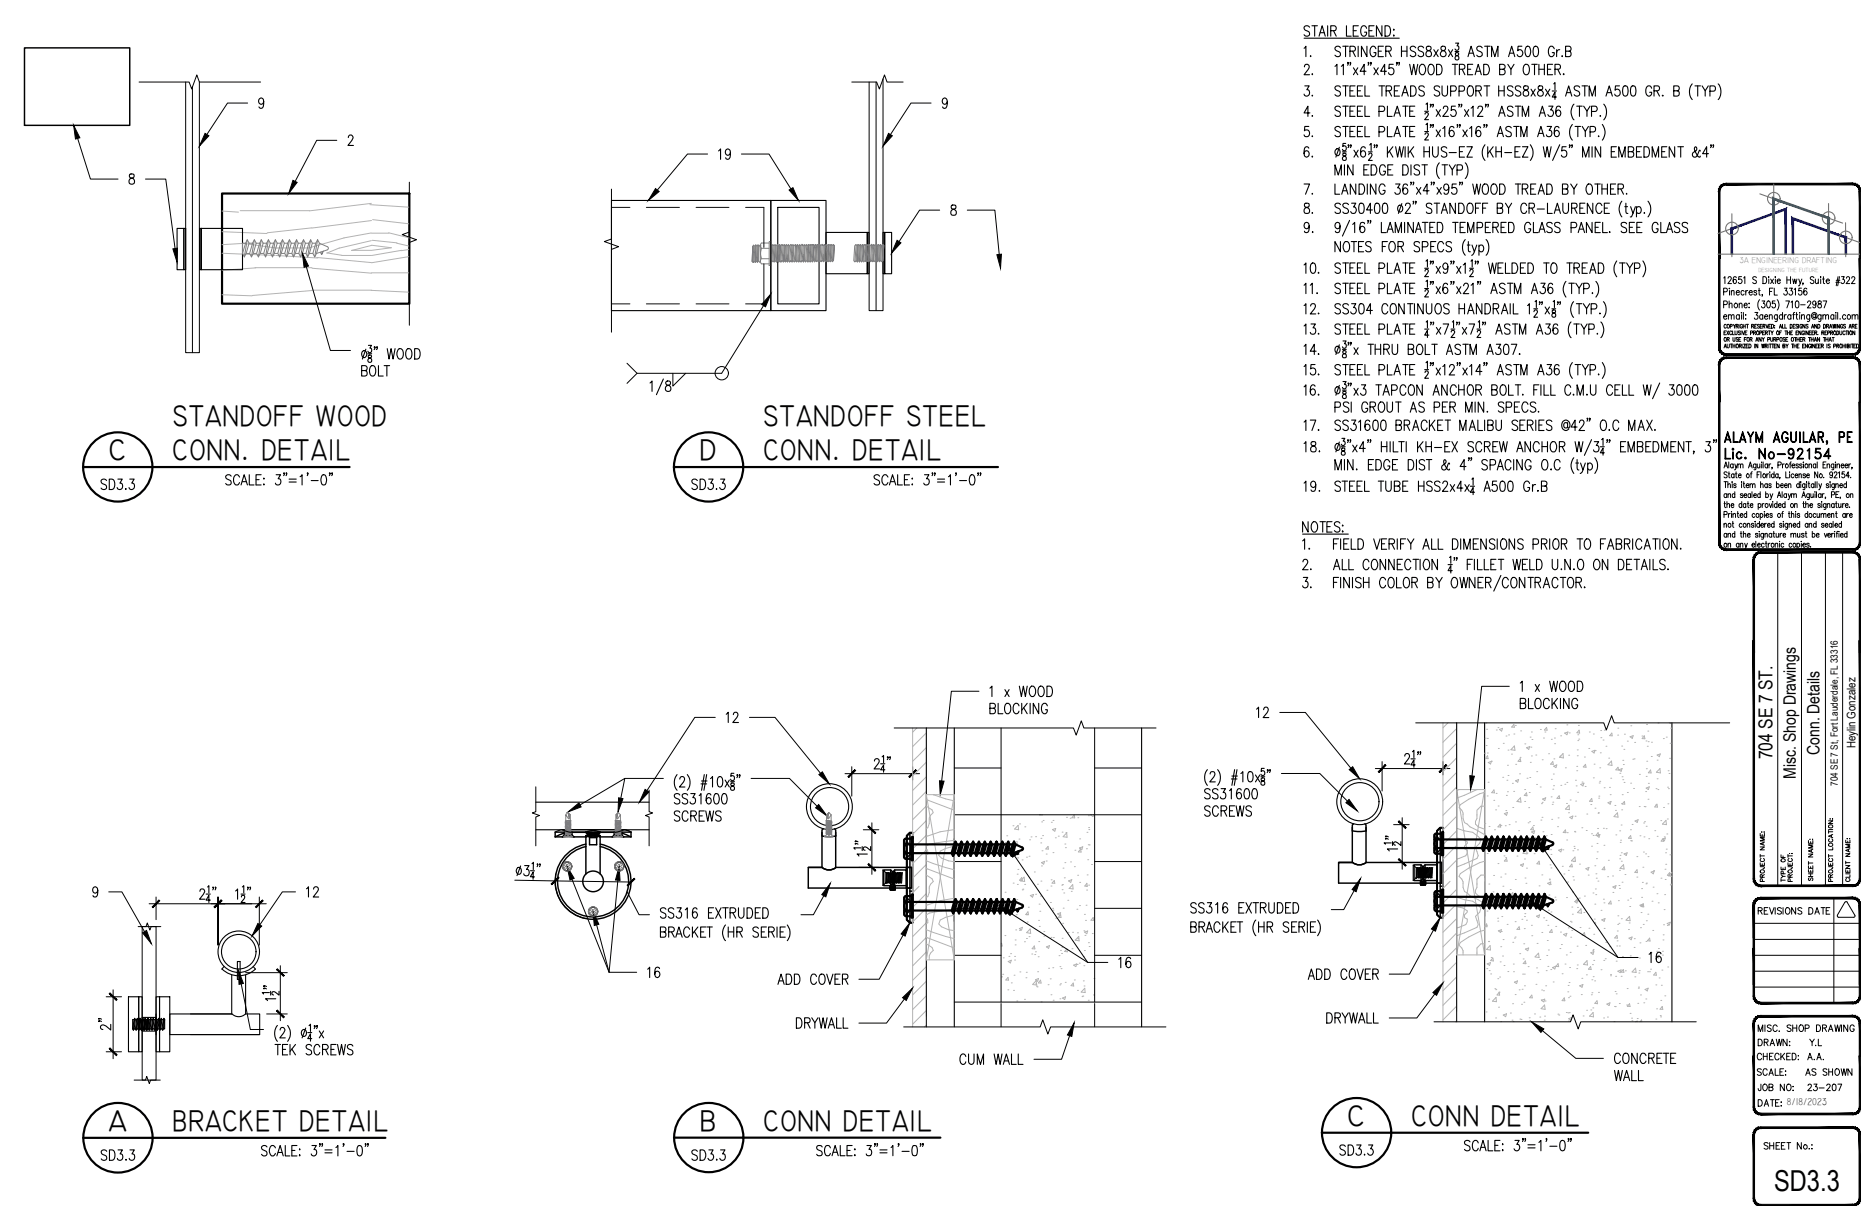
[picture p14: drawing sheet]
<svg xmlns="http://www.w3.org/2000/svg" width="432mm" height="279mm" viewBox="0 0 432 279" stroke-linecap="round" stroke-linejoin="round" font-family="sans-serif">
<defs><g id="words">
<g font-size="7">
<text x="40" y="98.6">STANDOFF WOOD</text>
<text x="176.9" y="98.6">STANDOFF STEEL</text>
<text x="25.1" y="106.6">C</text>
<text x="39.9" y="106.6">CONN. DETAIL</text>
<text x="162.1" y="106.6">D</text>
<text x="176.8" y="106.6">CONN. DETAIL</text>
<text x="25.1" y="262">A</text>
<text x="40" y="262">BRACKET DETAIL</text>
<text x="162.1" y="262">B</text>
<text x="176.8" y="262">CONN DETAIL</text>
<text x="312.1" y="260.8">C</text>
<text x="326.9" y="260.8">CONN DETAIL</text>
</g>
<text font-size="6.7" x="411" y="275.8">SD3.3</text>
<text font-size="4.5" x="410.6" y="175.9" transform="rotate(-90 410.6 175.9)">704 SE 7 ST.</text>
<g font-size="4">
<text x="421.5" y="174.9" transform="rotate(-90 421.5 174.9)">Conn. Details</text>
<text x="416" y="180.4" transform="rotate(-90 416 180.4)">Misc. Shop Drawings</text>
</g>
<text font-size="2.7" x="429.9" y="173.4" transform="rotate(-90 429.9 173.4)">Heylin Gonzalez</text>
<g font-size="2.3">
<text x="425.7" y="182" transform="rotate(-90 425.7 182)">704 SE 7 St, Fort Lauderdale, FL 33316</text>
<text x="413.9" y="256">8/18/2023</text>
</g>
<text font-size="2" fill="#867165" x="403" y="60.9">3A ENGINEERING DRAFTING</text>
<text font-size="1.4" fill="#867165" x="407.3" y="62.9">DESIGNING THE FUTURE</text>
</g></defs>
<g fill="none" stroke="#000" stroke-width=".25">
<path d="M302.1 11.2l.4-.5v2.4M302.1 8.8h22M302.2 15.5l.3-.6a.63 .63 0 0 1 .8 .5l-.1 .4-1.1 1.5h1.3M302.3 19.9h1l-.6 .9a.71 .71 0 0 1 .6 1.1 .71 .71 0 0 1-1.2-.1M303.4 6.3a.67 .67 0 0 0-.8-.4 .67 .67 0 0 0-.5 .7l.2 .3 .7 .3a.6 .6 0 0 1 .4 .6 .6 .6 0 0 1-.5 .6h-.4l-.4-.4M303.6 12.9v.2l.1-.1M303.9 6h1.3M304 17.1v.2l.1-.1M304.5 6v2.4M305.6 8.4l.7-2.4 .7 2.4M305.8 7.6h.9M307.6 6v2.4"/>
<path d="M308.3 7.1h.8a.59 .59 0 0 0 .5-.6 .59 .59 0 0 0-.5-.5h-.8v2.4M308.9 7.1l.6 1.3M309.2 15.4l.5-.5v2.4M310.5 11.1a.66 .66 0 0 0-.7-.4 .66 .66 0 0 0-.6 .6l.4 .5 .7 .3a.61 .61 0 0 1-.2 1h-.4l-.5-.3M310.7 15.4l.5-.5v2.4M311.1 10.7h1.2M311.1 19.9h1.2M311.7 10.7v2.4M311.7 19.9v2.4M311.9 6v2.4h1.1M312.3 14.6v.1l-.1-.1 .1-.2v.2l-.1 .5M312.7 11.9h.8a.58 .58 0 0 0 .5-.6 .58 .58 0 0 0-.5-.6h-.8v2.4"/>
<path d="M312.9 14.6l-.1 .1-.1-.1 .1-.2 .1 .2-.2 .5M313.4 11.9l.6 1.2M313.5 7.1h.7M313.5 15.7l1 1.6M313.9 19.9h-1.2v2.4h1.2M314.5 15.7l-1 1.6M314.6 10.7v2.4M314.7 6h-1.2v2.4h1.2M315.6 19.9h-1.1v2.4h1.1M316.2 19.9v2.4h1.1M316.4 16.5h-1.3l.9-1.6v2.4M316.6 6.6a.64 .64 0 0 0-.7-.7 .64 .64 0 0 0-.6 .7v1.2a.67 .67 0 0 0 .8 .6 .67 .67 0 0 0 .5-.9h-.5"/>
<path d="M316.7 10.7v2.4l-1.3-2.4v2.4M317.1 14.6l-.1 .1-.1-.1 .1-.2 .1 .2-.2 .5M317.1 7.1h.7M317.6 14.6l-.1 .1v-.1v-.2l.1 .2-.1 .5M318.3 15.7l1 1.6M318.3 6h-1.2v2.4h1.2M318.7 11.3a.64 .64 0 0 0-.6-.6 .64 .64 0 0 0-.6 .6v1.2a.67 .67 0 0 0 .8 .6 .67 .67 0 0 0 .4-.9h-.4M319.3 11.9h.7M319.3 15.7l-1 1.6M319.4 19.9h1.4M320.1 6v2.4l-1.2-2.4v2.4M320.1 19.9v2.4"/>
<path d="M320.5 10.7h-1.2v2.4h1.2M320.8 6h.7a1.43 1.43 0 0 1 0 2.4h-.7zM321 11.9h.8a.58 .58 0 0 0 .5-.6 .58 .58 0 0 0-.5-.6h-.8v2.4M321.2 16.5h-1.4l1-1.6v2.4M321.6 11.9l.7 1.2M322.7 14.9h-.9l-.1 1a.73 .73 0 0 1 1 .1 .73 .73 0 0 1 0 1 .73 .73 0 0 1-1 .1l-.1-.3M322.9 6.8v.2zM322.9 8.1v.3zM323.7 14.6l-.1 .1-.1-.1 .1-.2 .1 .2-.2 .5M324.2 14.6l-.1 .1-.1-.1 .1-.2 .1 .2-.2 .5M324.2 19.9h-1.2v2.4h1.2M324.7 11.9h1.2"/>
<path d="M324.7 10.7v2.4M325.9 10.7v2.4M326.6 14.9l.4 2.4 .5-2.4 .5 2.4 .4-2.4M326.8 19.9h.6a1.39 1.39 0 0 1 0 2.4h-.6zM328 11.1a.66 .66 0 0 0-.8-.4 .66 .66 0 0 0-.5 .6l.2 .3 .7 .4a.6 .6 0 0 1 .4 .6 .6 .6 0 0 1-.5 .5h-.4l-.4-.3M328.9 15.2l.4-.3a1.13 1.13 0 0 1 .8 1.8 .61 .61 0 0 1-1 .5l-.3-.8zM329.8 11.1a.66 .66 0 0 0-.7-.4 .66 .66 0 0 0-.6 .6l.2 .3 .7 .4a.6 .6 0 0 1 .4 .6 .6 .6 0 0 1-.5 .5h-.4l-.4-.3M330.5 10.8a.56 .56 0 0 0 .2 .8 .78 .78 0 0 1 .9 .6 .78 .78 0 0 1-.5 .9 .69 .69 0 0 1-.8-.5 .69 .69 0 0 1 .6-.8l.3-.2a.53 .53 0 0 0 .2-.8l-.3-.1zM331.1 15l.2-.1a1.04 1.04 0 0 1 .9 1.5l-.1 .3a.66 .66 0 0 1-1 .5l-.3-.8 .1-.9zM332.1 11.5l1.1 1.6M332.8 14.9a1.28 1.28 0 0 1 1.3 .8 1.28 1.28 0 0 1-.4 1.5l-.9 .1zM333.2 11.5l-1.1 1.6"/>
<path d="M333.9 10.8a.56 .56 0 0 0 .2 .8 .75 .75 0 0 1 .9 .7 .75 .75 0 0 1-.9 .8 .78 .78 0 0 1-.4-.9 .78 .78 0 0 1 .9-.6 .51 .51 0 0 0 .3-.5 .51 .51 0 0 0-.4-.4zM334.1 19.9v1.7a.64 .64 0 0 0 .6 .7 .64 .64 0 0 0 .6-.7v-1.7M335.5 11.5l1 1.6M336.4 14.9h1.3M336.5 11.5l-1 1.6M337.1 11.9h.8M337.1 14.9v2.4M337.2 10h.7l-.4 .6a.49 .49 0 0 1 .4 .8 .49 .49 0 0 1-.8-.1M337.2 12.3v.4a.63 .63 0 0 1 .7 .4 .63 .63 0 0 1-.2 .8 .54 .54 0 0 1-.7-.6 .54 .54 0 0 1 .7-.5l.2-.4a.45 .45 0 0 0-.7-.1zM338.1 16l1.1-.1 .1-.3v-.5l-.4-.2h-.8v2.4M338.7 16l.6 1.3M340 16h.7"/>
<path d="M340.1 13.1l.7-2.4 .7 2.4M340.2 20a.74 .74 0 0 1 .9 0 .74 .74 0 0 1 .2 .8v.6a.74 .74 0 0 1-.7 .9 .74 .74 0 0 1-.7-.9v-.6zM340.4 12.3h.8M341.2 14.9h-1.2v2.4h1.2M341.7 17.3l.7-2.4 .8 2.4M342 16.5h.9M343.4 11.1a.66 .66 0 0 0-.8-.4 .66 .66 0 0 0-.5 .6l.2 .3 .7 .4a.6 .6 0 0 1 .4 .6 .6 .6 0 0 1-.5 .5h-.4l-.4-.3M343.7 14.9h.6a1.38 1.38 0 0 1 0 2.4h-.6zM343.8 19.9h1.3M343.9 10.7h1.3M344.5 19.9v2.4M344.6 10.7v2.4"/>
<path d="M345.5 13.1v-2.4l.8 2.4 .7-2.4v2.4M347.2 19.9v2.4M347.4 16h.8a.58 .58 0 0 0 .5-.5 .58 .58 0 0 0-.5-.6h-.8v2.4h.8a.66 .66 0 0 0 .5-.6 .66 .66 0 0 0-.5-.7M348.4 19.9v2.4M349.3 14.9l.7 1.1 .7-1.1M349.5 13.1l.7-2.4 .7 2.4M349.7 12.3h.9M350 16v1.3M352.6 10.7h-.9l-.1 1.1a.74 .74 0 0 1 1 0 .74 .74 0 0 1 0 1 .74 .74 0 0 1-1 .1l-.1-.2M353 20a.56 .56 0 0 0 .2 .8 .75 .75 0 0 1 .9 .7 .75 .75 0 0 1-.8 .8 .79 .79 0 0 1-.4-1 .79 .79 0 0 1 .8-.5 .53 .53 0 0 0 .2-.8zM353.2 15a.74 .74 0 0 1 .8 .1 .74 .74 0 0 1 .3 .7l-.1 .9a.64 .64 0 0 1-.6 .6 .64 .64 0 0 1-.7-.6l-.1-.9zM353.6 10.8l.4-.1a1.58 1.58 0 0 1 0 2.4h-.2a1.73 1.73 0 0 1-.2-2.3z"/>
<path d="M354.8 14.9h1.3M355.4 10.8l.5-.1a1.58 1.58 0 0 1 0 2.4h-.3a1.87 1.87 0 0 1-.2-2.3zM355.5 14.9v2.4M356.4 20a.56 .56 0 0 0 .2 .8 .75 .75 0 0 1 .9 .7 .75 .75 0 0 1-.8 .8 .78 .78 0 0 1-.5-1 .78 .78 0 0 1 .9-.5 .48 .48 0 0 0 .3-.5 .48 .48 0 0 0-.4-.4zM356.5 16h1.3M356.5 14.9v2.4M357.8 14.9v2.4M358.5 16h.7M359.7 14.9h-1.2v2.4h1.2M359.9 19.4l.3-.3v1.7M360 11.3a.66 .66 0 0 0-1-.5 1.69 1.69 0 0 0 .2 2.3 .75 .75 0 0 0 .8-.9h-.4M360.2 16h.9a.59 .59 0 0 0 .4-.5 .59 .59 0 0 0-.4-.6h-.9v2.4"/>
<path d="M360.6 11.5v1.6M360.8 16l.7 1.3M361.3 11.5a.65 .65 0 0 0-.7 .7M361.9 12.9v.2v-.1M362.2 17.1l-.1 .1 .1 .1 .1-.1M362.7 11.9h.8a.59 .59 0 0 0 .5-.6 .59 .59 0 0 0-.5-.6h-.8v2.4h.8a.68 .68 0 0 0 .5-.6 .68 .68 0 0 0-.5-.6M366.5 19.9h1.2M367.1 19.9v2.4M375.2 19.9h-1l-.1 1a.77 .77 0 0 1 1.3 .4 .77 .77 0 0 1-.9 1l-.3-.2-.1-.3M376.1 20a.62 .62 0 0 1 1 .3v.6a1.03 1.03 0 0 1-.7 1.4 1.15 1.15 0 0 1-.5-1.4zM378 20a.62 .62 0 0 1 .9 .3l.1 .6a1.03 1.03 0 0 1-.8 1.4 1.15 1.15 0 0 1-.5-1.4zM392 19.4a2.9 2.9 0 0 0 0 3.7"/>
<path d="M392.6 19.9h1.3M393.3 19.9v2.4M394.3 19.9l.7 1.1 .7-1.1M398 19.4a2.9 2.9 0 0 1 0 3.7M61.1 23.5a.64 .64 0 0 1-.6 .7 .68 .68 0 0 1-.6-1 .68 .68 0 0 1 1.1-.2l.1 .5a1.16 1.16 0 0 1-.7 1.6l-.4-.3M80.7 31.9l.3-.6a.63 .63 0 0 1 .8 .5l-.3 .8-.9 1.1h1.3M166.5 35l.4-.5v2.4M169.2 35.3a.61 .61 0 0 1-.9 .6 .67 .67 0 0 1-.2-1.1 .67 .67 0 0 1 1 0 1.99 1.99 0 0 1-.4 2.1l-.5-.1-.1-.3M219.5 23.5a.71 .71 0 0 1-.7 .7 .7 .7 0 0 1-.5-.9 .7 .7 0 0 1 .9-.5 1.75 1.75 0 0 1-.3 2.3l-.5-.1v-.2M303.2 29.3h-.9l-.1 1a.73 .73 0 0 1 1 .1 .73 .73 0 0 1 0 1 .73 .73 0 0 1-1 .1l-.1-.3M303.2 34.3l-.6-.3a1.3 1.3 0 0 0-.5 1.6l.2 .7a.68 .68 0 0 0 1-.7 .68 .68 0 0 0-1-.6l-.2 .6M303.4 26.2h-1.3l.9-1.6v2.4"/>
<path d="M304 22.1v.2l.1-.2M304 26.8l-.1 .1h.2M304 31.5l-.1 .1h.2M304 36.2v.2l.1-.1M309.3 34.8l.4-.3a.81 .81 0 0 1 .7 .8 .81 .81 0 0 1-.7 .8l-.2-.2a1.01 1.01 0 0 1-.2-1.1zM310.3 34.1l-.8 2.3M310.5 20.2a.67 .67 0 0 0-.7-.3 .67 .67 0 0 0-.6 .5l.4 .5 .7 .4a.61 .61 0 0 1-.2 1h-.4l-.5-.4M310.5 24.9a.67 .67 0 0 0-.7-.3 .67 .67 0 0 0-.6 .5l.1 .3 1 .6a.61 .61 0 0 1-.2 1l-.6-.1-.3-.3M310.5 29.6a.67 .67 0 0 0-.7-.3 .67 .67 0 0 0-.6 .5l.1 .3 1 .5a.61 .61 0 0 1-.2 1.1l-.6-.1-.3-.3M311 35.2h.9M311.1 24.6h1.2M311.1 29.3h1.2"/>
<path d="M311.1 35.6v.4a.63 .63 0 0 1 .7 .4 .63 .63 0 0 1-.2 .8 .54 .54 0 0 1-.7-.6 .54 .54 0 0 1 .7-.5l.2-.4a.45 .45 0 0 0-.7-.1zM311.4 38.2v2.4M311.7 24.6v2.4M311.7 29.3v2.4M311.7 33.2h-.6v.8a.5 .5 0 0 1 .6 0 .5 .5 0 0 1 0 .7 .5 .5 0 0 1-.6 .1l-.1-.2M312.5 33.7l-.1 .1-.1-.1 .1-.2 .1 .2-.2 .5M312.7 21h.7M312.7 25.7h.7M312.7 30.4h.7M313 33.7l-.1 .1-.1-.1 .1-.2 .1 .2-.2 .5M313.4 38.2v2.4l-1.2-2.4v2.4M313.6 34.8l1 1.6"/>
<path d="M313.9 24.6h-1.2v2.4h1.2M313.9 29.3h-1.2v2.4h1.2M314.5 21h.7M314.5 25.7h.7M314.5 30.4h.7M314.6 34.8l-1 1.6M315.6 24.6h-1.1v2.4h1.1M315.6 29.3h-1.1v2.4h1.1M315.9 39.3h.8M316.2 24.6v2.4h1.1M316.2 29.3v2.4h1.1M316.3 34.3l-.1-.2-.5-.1a1.73 1.73 0 0 0-.2 2.3 .67 .67 0 0 0 .9-.7 .67 .67 0 0 0-.9-.6l-.3 .6"/>
<path d="M317 35.2h.9M317.1 35.9l.1-.3 .4-.1 .2 .4-.8 1.3h.9M317.1 38.2h-1.2v2.4h1.2M317.3 33.6l.3-.4v1.7M317.6 38.2h.7a1.39 1.39 0 0 1 0 2.4h-.7zM318.5 33.7l-.1 .1-.1-.1 .1-.2 .1 .2-.2 .5M319 33.7l-.1 .1-.1-.1 .1-.2 .1 .2-.2 .5M319.4 25.8h.9a.63 .63 0 0 0 .5-.6 .63 .63 0 0 0-.5-.6h-.9v2.4M319.4 30.6l1.1-.2a.66 .66 0 0 0-.2-1.1h-.9v2.4M320.9 38.7a.7 .7 0 0 0-.8-.5 .7 .7 0 0 0-.5 .9v.6a.7 .7 0 0 0 .7 .9 .7 .7 0 0 0 .6-.9h-.4M321.1 21h.8l.5-.4a.54 .54 0 0 0-.5-.7h-.8v2.4M321.4 24.6v2.4h1.1"/>
<path d="M321.4 29.3v2.4h1.1M321.4 34v2.4M321.5 39.3h.7M321.7 21l.7 1.3M321.9 35l.8 1.4M322.7 38.2h-1.2v2.4h1.2M322.7 34l-1.3 1.6M322.9 27l.8-2.4 .7 2.4M322.9 31.7l.8-2.4 .7 2.4M323 21h.8M323.2 26.2h.9M323.2 30.9h.9"/>
<path d="M323.3 34l.5 2.4 .4-2.4 .5 2.4 .4-2.4M324.7 22.3l.8-2.4 .7 2.4M325 38.2h.6a1.39 1.39 0 0 1 0 2.4h-.6zM325 24.6h1.2M325 29.3h1.2M325 21.5h.9M325.5 34v2.4M325.6 24.6v2.4M325.6 29.3v2.4M326.2 34v2.4M326.6 25.7h.7M326.6 30.4h.7"/>
<path d="M326.7 35l.8 1.4M326.9 38.2v2.4M327.5 34l-1.3 1.6M327.7 24.6h-1.1v2.4h1.1M327.7 29.3h-1.1v2.4h1.1M328.8 38.5a.67 .67 0 0 0-.7-.3 .67 .67 0 0 0-.5 .5l.1 .3 1 .5a.61 .61 0 0 1-.3 1.1l-.6-.1-.2-.3M329.4 38.2h1.3M329.9 35.1h1.2M329.9 34v2.4M329.9 20.2a.63 .63 0 0 0-.7-.3 .63 .63 0 0 0-.4 .8l.8 .4a.65 .65 0 0 1 .3 1 .65 .65 0 0 1-1.1 0l-.1-.2M330 25.8h.9M330 30.5h.9"/>
<path d="M330 38.2v2.4M330.1 26.5l.1-.3a.44 .44 0 0 1 .7 .1 .44 .44 0 0 1-.2 .6l-.7 .8h.9M330.1 31.2l.3-.4h.2l.3 .3-.2 .6-.7 .7h.9M330.3 24.1l.4-.3v1.7M330.3 28.9l.4-.4v1.7M331.1 34v2.4M331.5 24.3h-.2l.1-.2 .1 .2-.2 .5M331.5 29l-.1 .1-.1-.1 .1-.2 .1 .2-.2 .5M331.9 34v1.7a.7 .7 0 0 0 .7 .7l.4-.3 .2-.4v-1.7M332.1 24.3h-.2l.1-.2 .1 .2-.2 .5M332.1 29l-.1 .1-.1-.1 .1-.2 .1 .2-.2 .5M332.7 25.4l1 1.6"/>
<path d="M332.7 30.1l1 1.6M333.4 37.7a2.9 2.9 0 0 0 0 3.7M333.5 20.2a.63 .63 0 0 0-.8-.3 .63 .63 0 0 0-.4 .8l.9 .4a.65 .65 0 0 1 .2 1 .65 .65 0 0 1-1 0l-.2-.2M333.7 25.4l-1 1.6M333.7 30.1l-1 1.6M334.1 38.2h1.2M334.2 29.8l.5-.5v2.4M334.3 25.1l.2-.4 .6-.1 .2 .2 .1 .5-1.2 1.7h1.3M334.7 38.2v2.4M335.2 34.3a.64 .64 0 0 0-.9-.3 .64 .64 0 0 0-.3 .8l1 .5a.64 .64 0 0 1-.3 1.1h-.4l-.4-.3M335.7 38.2l.7 1.1 .7-1.1M335.7 35.3h1.7"/>
<path d="M336 21.1h.9a.63 .63 0 0 0 .5-.6 .63 .63 0 0 0-.5-.6h-.9v2.4M336.4 39.3v1.3M336.8 29.6l-.1-.2-.4-.1a1.3 1.3 0 0 0-.6 1.6l.1 .4a.55 .55 0 0 0 .8 .3 .71 .71 0 0 0 .3-.9 .71 .71 0 0 0-.9-.4l-.3 .6M337.1 24.6h-.8l-.1 1a.73 .73 0 0 1 1 .1 .73 .73 0 0 1 0 1 .73 .73 0 0 1-1 .1l-.2-.3M337.5 39.4l1.1-.1 .2-.3-.2-.7-1.1-.1v2.4M337.7 29l-.1 .1-.1-.1 .1-.2 .1 .2-.2 .5M338 21.1l1-.1 .3-.3-.1-.6-.4-.2h-.8v2.4M338.1 24.3h-.2l.1-.2 .1 .2-.2 .5M338.1 35.1h.7M338.2 29v.1l-.1-.1 .1-.2v.2l-.1 .5M338.6 24.3h-.2l.1-.2 .1 .2-.2 .5M338.9 30.1l1 1.6"/>
<path d="M339.3 34h-1.2v2.4h1.2M339.3 25.4l.9 1.6M339.4 37.7a2.9 2.9 0 0 1 0 3.7M339.8 34h1.3l-1.3 2.4h1.3M339.9 30.1l-1 1.6M340.2 25.4l-.9 1.6M340.4 29.8l.5-.5v2.4M340.8 25.1l.4-.5v2.4M341.9 21h.8l.5-.4a.54 .54 0 0 0-.5-.7h-.8v2.4M342.3 25.1l.1-.3a.58 .58 0 0 1 1 0 .83 .83 0 0 1-.2 1l-.9 1.2h1.2M342.5 21l.7 1.3M343 29.6l-.1-.2-.5-.1a1.73 1.73 0 0 0-.2 2.3 .55 .55 0 0 0 .8-.3l.1-.3a.74 .74 0 0 0-.7-.8l-.4 .4-.1 .3"/>
<path d="M343.9 29l-.1 .1-.1-.1 .1-.2 .1 .2-.2 .5M344 33.5a2.9 2.9 0 0 0 0 3.7M344.3 24.3h-.2l.1-.2 .1 .2-.2 .5M344.5 29l-.2 .1v-.1v-.2l.2 .2-.2 .5M344.6 34v2.4M344.8 24.3h-.2l.1-.2 .1 .2-.2 .5M345.1 35l.8 1.4M345.9 34l-1.3 1.6M346.5 35.1h1.3M346.5 34v2.4M346.8 31.7l.8-2.4 .7 2.4M347.1 30.9h.9"/>
<path d="M347.2 27l.7-2.4 .8 2.4M347.2 21h1.2M347.5 26.2h.9M347.8 34v2.4M348.6 35.3h1.6M350.1 29.6a.64 .64 0 0 0-.8-.3 .64 .64 0 0 0-.4 .8l.8 .5a.59 .59 0 0 1 .4 .7 .59 .59 0 0 1-.8 .4l-.5-.4M350.5 20.2a.67 .67 0 0 0-.7-.3 .67 .67 0 0 0-.6 .5l.2 .4 .9 .5a.57 .57 0 0 1 .2 .5 .57 .57 0 0 1-.5 .5h-.4l-.4-.4M350.5 24.9a.67 .67 0 0 0-.7-.3 .67 .67 0 0 0-.6 .5l.2 .4 .9 .5a.57 .57 0 0 1 .2 .5 .57 .57 0 0 1-.5 .5l-.6-.1-.2-.3M350.6 29.3h1.3M350.9 35.1h.8M351 24.6h1.3M351.3 29.3v2.4"/>
<path d="M351.7 24.6v2.4M352.1 34h-1.2v2.4h1.2M352.3 20.2a.67 .67 0 0 0-.7-.3 .67 .67 0 0 0-.6 .5l.2 .4 .9 .5a.57 .57 0 0 1 .2 .5 .57 .57 0 0 1-.5 .5h-.3l-.5-.4M352.3 31.7v-2.4l.7 2.4 .7-2.4v2.4M352.6 27v-2.4l.8 2.4 .7-2.4v2.4M352.7 34h1.2l-1.2 2.4h1.2M354.5 33.5a2.9 2.9 0 0 1 0 3.7M354.7 20.7l.9 1.6M355.6 20.7l-.9 1.6M356.2 31.7l.8-2.4 .7 2.4M356.5 30.9h.9M356.6 27l.7-2.4 .7 2.4"/>
<path d="M356.8 26.2h1M357.5 34l.5 2.4 .4-2.4 .5 2.4 .4-2.4M358 20.7l1 1.6M358.4 29.3h1l-.5 .9a.71 .71 0 0 1 .6 1.1 .71 .71 0 0 1-1.3-.1M358.8 24.6h.9l-.5 .9a.71 .71 0 0 1 .6 1.1 .71 .71 0 0 1-1.2-.1M359 20.7l-1 1.6M359.6 21.1h1M360.6 22.5h-1l.6-1.2v1.7M361.1 29.6v-.2l-.5-.1a1.3 1.3 0 0 0-.6 1.6l.1 .4a.55 .55 0 0 0 .8 .3 .71 .71 0 0 0 .3-.9 .71 .71 0 0 0-.9-.4l-.3 .6M361.3 33.5l-1.6 3.7M361.5 24.9a.51 .51 0 0 0-.8-.2 1.61 1.61 0 0 0 .2 2.3 .69 .69 0 0 0 .7-.9 .69 .69 0 0 0-.9-.5l-.3 .6M362.7 22.3l.7-2.4 .7 2.4"/>
<path d="M362.8 34h-.9l-.1 1a.73 .73 0 0 1 1 .1 .73 .73 0 0 1 0 1 .73 .73 0 0 1-1 .1l-.1-.3M362.9 21.5h1M363.7 33.7l-.1 .1-.1-.1 .1-.2 .1 .2-.2 .5M364.2 28.8a2.9 2.9 0 0 0 0 3.7M364.2 33.7v.1l-.1-.1 .1-.2v.2l-.1 .5M364.6 24.1a2.76 2.76 0 0 0 0 3.7M364.9 29.3h1.2M365.3 24.6h1.2M365.5 29.3v2.4M365.9 24.6v2.4M365.9 20.2a.63 .63 0 0 0-.8-.3 .63 .63 0 0 0-.4 .8l.9 .4a.65 .65 0 0 1 .2 1 .65 .65 0 0 1-1 0l-.1-.2M366.5 29.3l.7 1.1 .8-1.1"/>
<path d="M366.6 36.4v-2.4l.7 2.4 .8-2.4v2.4M366.9 24.6l.7 1.1 .7-1.1M367.2 30.4v1.3M367.6 25.7v1.3M368.1 22.3v-2.4l.8 2.4 .7-2.4v2.4M368.3 30.6h.8a.66 .66 0 0 0 .5-.7 .66 .66 0 0 0-.5-.6h-.8v2.4M368.7 25.8h.8a.63 .63 0 0 0 .5-.6 .63 .63 0 0 0-.5-.6h-.8v2.4M368.8 34v2.4M370.3 31.5l-.1 .1h.2M370.7 26.8l-.1 .1h.2M370.8 34v2.4l-1.3-2.4v2.4M371.2 28.8a2.9 2.9 0 0 1 0 3.7"/>
<path d="M371.5 24.1a2.9 2.9 0 0 1 0 3.7M372 22.3l.8-2.4 .7 2.4M372.3 21.5h.9M373.3 35.1h.7M374.4 34h-1.1v2.4h1.1M375 36.4v-2.4l.8 2.4 .7-2.4v2.4M377.2 35.1l1.1-.1 .2-.3-.1-.5-.4-.2h-.8v2.4h.8a.66 .66 0 0 0 .5-.6 .66 .66 0 0 0-.5-.7M379.1 35.1h.8M380.3 34h-1.2v2.4h1.2M380.8 34h.7a1.43 1.43 0 0 1 0 2.4h-.7zM382.6 20.4a.7 .7 0 0 0-.8-.5 .7 .7 0 0 0-.5 .9 1.04 1.04 0 0 0 .8 1.5 .79 .79 0 0 0 .5-.9h-.5M382.7 36.4v-2.4l.8 2.4 .7-2.4v2.4"/>
<path d="M383.2 21h.8l.4-.4a.54 .54 0 0 0-.4-.7h-.8v2.4M383.8 21l.6 1.3M384.9 35.1h.8M385.2 22.1h-.1l.1 .2 .1-.2M386.1 34h-1.2v2.4h1.2M387.7 21h.8a.58 .58 0 0 0 .5-.5 .58 .58 0 0 0-.5-.6h-.8v2.4h.8l.4-.2 .1-.6-.2-.4-.3-.1M387.9 34v2.4l-1.2-2.4v2.4M388.7 34h1.3M389.3 34v2.4M393.9 35l-.2-.2-.4 .9a.78 .78 0 0 1-.9 .7l-.3-.2-.1-.5 .2-.4 .8-.5a.53 .53 0 0 0-.2-.8 .8 .8 0 0 0 0 1.3l.6 1 .4 .1 .1-.2M395 21v1.3M395.8 35.6h-1.4l1-1.6v2.4"/>
<path d="M396.1 21.1l1.1-.1 .2-.3-.2-.7-1.1-.1v2.4M396.5 33.7l-.2 .1-.1-.1 .1-.2 .2 .2-.3 .5M397 33.7l-.1 .1-.1-.1 .1-.2 .1 .2-.2 .5M30.1 40.4a.56 .56 0 0 0 .1 .8 .78 .78 0 0 1 .9 .5 .78 .78 0 0 1-.4 1 .69 .69 0 0 1-.8-.6 .69 .69 0 0 1 .5-.8l.4-.1a.53 .53 0 0 0 .2-.8zM41 52.9h1.6v9.6h-1.6zM42.6 52.9h.4v9.6h-.4zM46.2 52.9h10v9.6h-9.6v-9.6v9.6h-.4zM141.6 46.4h37v25.6h-37zM178.6 46.4h12.7v25.6h-12.7zM180.2 48h9.5v22.4h-9.5zM191.3 53.8h10v9.6h-.4v-9.6v9.6h-9.6zM204.6 53.8h1.9v9.6h-1.6v-9.6v9.6h-.3z"/>
<path d="M220.4 47.6a.56 .56 0 0 0 .2 .8 .78 .78 0 0 1 .9 .5 .78 .78 0 0 1-.4 1 .69 .69 0 0 1-.9-.6 .69 .69 0 0 1 .6-.8l.3-.1a.53 .53 0 0 0 .3-.8zM302.1 42.6h1.3l-1 2.4M302.3 47.2a.56 .56 0 0 0 .1 .8 .78 .78 0 0 1 .9 .5 .78 .78 0 0 1-.4 .9 .69 .69 0 0 1-.8-.5 .69 .69 0 0 1 .5-.8l.4-.1a.53 .53 0 0 0 .2-.8zM303.3 52.3a.61 .61 0 0 1-1 .6 .67 .67 0 0 1-.1-1 .67 .67 0 0 1 1 0 2.57 2.57 0 0 1-.2 1.9 .51 .51 0 0 1-.8-.2M304 44.8l-.1 .1h.2M304 49.2l-.1 .2h.2M304.1 53.7v.2zM309.2 40.6v-2.4l.8 2.4 .7-2.4v2.4M309.2 42.6v2.4h1.1M310.4 52.3a.64 .64 0 0 1-.6 .7 .68 .68 0 0 1-.6-1 .68 .68 0 0 1 1.1-.1l.1 .4a1.21 1.21 0 0 1-.5 1.6l-.4-.1-.2-.2M310.5 47.4a.67 .67 0 0 0-.7-.3 .67 .67 0 0 0-.6 .5l.1 .3 1 .5a.61 .61 0 0 1-.2 1h-.6l-.3-.3M310.5 56v2.3l-1.3-2.3v2.3"/>
<path d="M310.8 45l.7-2.4 .8 2.4M311.1 44.2h.9M311.5 56h.2a.78 .78 0 0 1 .9 .9 1.38 1.38 0 0 1-.5 1.4h-.4a1.57 1.57 0 0 1-.2-2.3zM312.4 47.4a.7 .7 0 0 0-.8-.4 .7 .7 0 0 0-.5 .6l.3 .5 .8 .3a.57 .57 0 0 1 .2 .6 .57 .57 0 0 1-.5 .4h-.6l-.2-.3M312.6 51.1l-1.6 3.6M313 56h1.3M313.1 47.1h1l-.5 .9a.71 .71 0 0 1 .5 1.1 .71 .71 0 0 1-1.2-.1M313.4 52l.4-.5v2.4M313.6 56v2.3M314.1 42.6v2.4l-1.3-2.4v2.4M314.7 57.1h.8M314.8 42.6h.7a1.39 1.39 0 0 1 0 2.4h-.7z"/>
<path d="M315 47.2l.5-.1a1.15 1.15 0 0 1 .5 1.3l-.3 1h-.4a1.13 1.13 0 0 1-.6-1.3zM315.9 56h-1.2v2.3h1.2M316.1 51.9a.56 .56 0 0 0-.8-.3l-.2 .4a2.26 2.26 0 0 0 .2 1.8 .68 .68 0 0 0 .9-.6 .68 .68 0 0 0-.9-.7l-.3 .6M316.7 42.6v2.4M317 51.2h-.2l.1-.1 .1 .1-.2 .5M317.5 51.2h-.1l.1-.1v.1l-.1 .5M317.6 56.3a.67 .67 0 0 0-.7-.4 .67 .67 0 0 0-.5 .6v.3l1.1 .5a.61 .61 0 0 1-.3 1h-.6l-.2-.3M317.9 48.6h-1.3l.9-1.5v2.3M318.6 47.2l.5-.1a1.15 1.15 0 0 1 .6 1.3l-.3 1h-.5a1.08 1.08 0 0 1-.5-1.3zM318.7 42.6v2.4l-1.2-2.4v2.4M320 51.5v2.4h1.1M320.2 57.1h.7"/>
<path d="M320.5 47.2l.4-.1a1.15 1.15 0 0 1 .6 1.3l-.3 1h-.4a1.08 1.08 0 0 1-.6-1.3zM320.8 43.2a.66 .66 0 0 0-1-.5 1.57 1.57 0 0 0 .2 2.3 .7 .7 0 0 0 .8-.9h-.4M321.3 53.9l.7-2.4 .7 2.4M321.4 56h-1.2v2.3M321.6 53.1h.9M322.1 56h.2a1.16 1.16 0 0 1 .8 1.8 .66 .66 0 0 1-1 .5 1.69 1.69 0 0 1 0-2.3zM323.2 53.9v-2.4l.7 2.4 .8-2.4v2.4M323.3 42.6h1l-.5 .9a.71 .71 0 0 1 .6 1.1 .71 .71 0 0 1-1.3 0M323.8 57.1h.9l.3-.1 .1-.4a.53 .53 0 0 0-.4-.6h-.9v2.3M324 47.6a.73 .73 0 0 1 1 .7 .73 .73 0 0 1-1 .7l-.2-.6zM324.5 57.1l.6 1.2M324.7 47.2l-.8 2.2"/>
<path d="M325.4 51.5v2.4M325.6 47.6l.3-.5 .7 .2a.83 .83 0 0 1-.2 1l-.9 1.1h1.3M326.1 43a.56 .56 0 0 0-.9-.3l-.2 .4a2.26 2.26 0 0 0 .2 1.8 .68 .68 0 0 0 .9-.6 .68 .68 0 0 0-.9-.7l-.2 .6M326.9 42.3h-.1l.1-.1v.1l-.1 .5M327.4 51.5v2.4l-1.3-2.4v2.4M327.5 42.3h-.2l.1-.1 .1 .1-.2 .5M327.5 46.7h-.2l.1-.1 .1 .1-.2 .6M327.9 53.9l.7-2.4 .7 2.4M328 46.7h-.1l.1-.1v.1l-.1 .6M328.1 43.4l1 1.6M328.1 53.1h1M328.8 56.3a.67 .67 0 0 0-.7-.4 .67 .67 0 0 0-.5 .6l.1 .4 1 .4a.61 .61 0 0 1-.3 1h-.7l-.1-.3"/>
<path d="M329.1 43.4l-1 1.6M329.5 57.2h.8a.63 .63 0 0 0 .5-.6 .63 .63 0 0 0-.5-.6h-.8v2.3M329.5 51.5h1.3M330.1 51.5v2.4M331 44.2h-1.3l.9-1.6v2.4M331.2 52.7h.7M331.4 57.1h.7M331.7 42.3h-.2l.1-.1 .1 .1-.2 .5M331.7 47.4a.64 .64 0 0 0-.8-.3 .64 .64 0 0 0-.4 .8l.8 .4a.66 .66 0 0 1 .3 1 .66 .66 0 0 1-1 .1l-.2-.3M332.2 42.3h-.1v-.1l.1 .1-.1 .5M332.2 47.1h1.3M332.4 51.5h-1.2v2.4h1.2"/>
<path d="M332.6 56h-1.2v2.3h1.2M332.9 43.4l1 1.6M332.9 47.1v2.3M333 51.5h.6a1.4 1.4 0 0 1 .5 2.1l-.2 .2-.9 .1zM333.9 49.4l.7-2.3 .7 2.3M333.9 43.4l-1 1.6M334.1 48.6h1M334.4 56.5a.66 .66 0 0 0-1-.5 1.57 1.57 0 0 0 .2 2.3 .67 .67 0 0 0 .8-.5M335.6 43.4a.61 .61 0 0 1-.9 .6 .67 .67 0 0 1-.2-1 .67 .67 0 0 1 1 0 2.57 2.57 0 0 1-.2 1.9 .51 .51 0 0 1-.8-.2M336.3 56.3a.67 .67 0 0 0-.8-.4 .67 .67 0 0 0-.5 .6l.2 .4 .8 .4a.57 .57 0 0 1 .2 .6 .57 .57 0 0 1-.4 .4h-.6l-.2-.3M336.5 51.5h1.3M337.1 47.1v2.3l-1.2-2.3v2.3"/>
<path d="M337.1 51.5v2.4M337.4 42.6h-1l-.1 1a.73 .73 0 0 1 1 .1 .73 .73 0 0 1 0 1 .73 .73 0 0 1-1 .1v-.2M337.9 47.1h.6a1.39 1.39 0 0 1 0 2.3h-.6zM338.2 42.3h-.1l.1-.1v.1l-.1 .5M338.2 52.7h.8M338.8 42.3h-.2l.1-.1 .1 .1-.2 .5M339.4 51.5h-1.2v2.4h1.2M339.4 55.5a2.9 2.9 0 0 0 0 3.6M339.9 56.8h.6M340 53.9v-2.4l.7 2.4 .7-2.4v2.4M340.1 47.2a.74 .74 0 0 1 .9 0 .74 .74 0 0 1 .2 .8v.6a.74 .74 0 0 1-.7 .9 .74 .74 0 0 1-.7-.9v-.6zM340.1 56v1.9l.1 .4h.4"/>
<path d="M341 56.8l.5 1.5 .6-1.5M341.2 42.6l.4 2.4 .5-2.4 .4 2.4 .5-2.4M341.5 58.3l-.2 .5-.4 .3M341.8 48.2h.7M342.2 52.7h1.1l.2-.4-.2-.7-1.1-.1v2.4M342.6 57.1l.2-.2a.78 .78 0 0 1 1 .5 .78 .78 0 0 1-.5 .9h-.5l-.2-.3M342.6 56.8v2.3M343 47.1h-1.2v2.3M343.5 48.2h.7M343.7 42.7a.74 .74 0 0 1 .8 .1 .74 .74 0 0 1 .3 .7v.6a.74 .74 0 0 1-.7 .9 .74 .74 0 0 1-.7-.9v-.6zM344.1 52.7h.7M344.3 55.5a2.9 2.9 0 0 1 0 3.6"/>
<path d="M344.6 47.1h-1.1v2.3M345.3 51.5h-1.2v2.4h1.2M345.7 42.7l.6-.1a1.5 1.5 0 0 1 0 2.4 .78 .78 0 0 1-.9-.9 1.58 1.58 0 0 1 .3-1.4zM345.8 52.7h.8l.3-.2 .2-.3a.53 .53 0 0 0-.5-.7h-.8v2.4M346.5 52.7l.6 1.2M346.8 48.2h.8l.3-.1 .2-.3a.53 .53 0 0 0-.5-.7h-.8v2.3h.8l.4-.2 .1-.6-.2-.3-.3-.1M347.4 42.6h.6a1.39 1.39 0 0 1 0 2.4h-.6zM347.7 52.7h.7M348.7 47.1l.8 1.1 .7-1.1M348.9 51.5h-1.2v2.4h1.2M349.5 51.5h.6a1.4 1.4 0 0 1 .5 2.1l-.2 .2-.9 .1zM349.5 48.2v1.2"/>
<path d="M351 42.6h1.3M351.7 42.6v2.4M352.6 43.8l1.1-.2a.57 .57 0 0 0 .2-.5 .57 .57 0 0 0-.4-.5h-.9v2.4M353.3 43.8l.6 1.2M353.7 47.6a.7 .7 0 0 0-.9-.5 .7 .7 0 0 0-.5 .9 1.04 1.04 0 0 0 .9 1.4l.5-.5M354.2 48.2h.8l.5-.4a.54 .54 0 0 0-.5-.7h-.8v2.3M354.6 52.1a.66 .66 0 0 0-1-.5 1.57 1.57 0 0 0 .1 2.3 .7 .7 0 0 0 .9-.9h-.5M354.6 43.8h.7M354.8 48.2l.7 1.2M355.2 51.5v2.4h1.1M355.8 42.6h-1.2v2.4h1.2M356.1 48.4h1.7"/>
<path d="M356.3 45l.7-2.4 .8 2.4M356.5 53.9l.7-2.4 .7 2.4M356.6 44.2h.9M356.7 53.1h1M358.3 42.6h.6a1.4 1.4 0 0 1 .5 2.1l-.2 .2-.9 .1zM358.5 47.1v2.3h1.1M359.6 51.9a.64 .64 0 0 0-.8-.4 .64 .64 0 0 0-.4 .8l1 .6a.66 .66 0 0 1-.1 1 .66 .66 0 0 1-1-.3M360 49.4l.8-2.3 .7 2.3M360.3 48.6h.9M361.4 51.9a.64 .64 0 0 0-.8-.4 .64 .64 0 0 0-.4 .8l1 .6a.66 .66 0 0 1-.1 1 .66 .66 0 0 1-1-.3M361.9 43.8h.9l.4-.5a.54 .54 0 0 0-.4-.7h-.9v2.4l1.2-.1 .1-.7-.1-.3-.3-.1M362 47.1v1.7a.66 .66 0 0 0 .4 .6 .66 .66 0 0 0 .7 0l.2-.6v-1.7"/>
<path d="M363.9 42.6l.7 1.2 .7-1.2M363.9 52.7h.9a.63 .63 0 0 0 .5-.6 .63 .63 0 0 0-.5-.6h-.9v2.4M364.1 48.2h.8l.3-.1 .1-.3a.53 .53 0 0 0-.4-.7h-.8v2.3M364.6 43.8v1.2M364.7 48.2l.6 1.2M365.6 53.9l.7-2.4 .8 2.4M365.9 53.1h.9M366 48.2h.7M367.2 47.1h-1.2v2.3h1.2M367.8 42.7l.2-.1a.78 .78 0 0 1 .9 .9 1.38 1.38 0 0 1-.6 1.5h-.3a1.57 1.57 0 0 1-.2-2.3zM368.8 51.5v2.4l-1.3-2.4v2.4M369 47.1v2.3l-1.3-2.3v2.3"/>
<path d="M369.4 42.6h1.3M369.5 52.7h.7M370.1 42.6v2.4M370.7 51.5h-1.2v2.4h1.2M371.1 47.6a.66 .66 0 0 0-1-.4 1.57 1.57 0 0 0 .1 2.2 .67 .67 0 0 0 .9-.5M371.1 43.8h1.3M371.1 42.6v2.4M371.3 51.5v2.4h1.1M371.6 48.2h.8M372.4 42.6v2.4M372.8 47.1h-1.2v2.3h1.2M372.9 53.7l.1 .1-.1 .1z"/>
<path d="M373.1 43.8h.7M374.3 42.6h-1.2v2.4h1.2M374.8 43.8h.8l.3-.2 .2-.3a.53 .53 0 0 0-.5-.7h-.8v2.4M375.5 43.8l.6 1.2M375.7 46.6a2.9 2.9 0 0 0 0 3.6M376.4 47.9h.6M376.6 47.1v1.9l.1 .4h.4M376.8 44.8l-.1 .1h.2M376.8 51.9a.64 .64 0 0 0-.8-.4 .64 .64 0 0 0-.4 .8l1 .6a.66 .66 0 0 1-.1 1 .66 .66 0 0 1-1-.3M377.4 52.7h.8M377.7 47.9l.6 1.5 .5-1.5M378.3 49.4l-.4 .8h-.2"/>
<path d="M378.6 51.5h-1.2v2.4h1.2M379.1 48.2a.54 .54 0 0 1 .5-.3 .54 .54 0 0 1 .5 .3l.1 .4a.65 .65 0 0 1-.2 .7 .65 .65 0 0 1-.7 .1l-.2-.3M379.1 47.9v2.3M379.2 52.7h.7M380.4 51.5h-1.2v2.4h1.2M380.9 49.2l-.1 .2h.2M381.8 46.6a2.9 2.9 0 0 1 0 3.6M384.1 52.1a.7 .7 0 0 0-.9-.6 .7 .7 0 0 0-.5 .9 1.38 1.38 0 0 0 .6 1.5h.4l.3-.3 .1-.6h-.4M384.7 51.5v2.4h1.1M386 53.9l.8-2.4 .7 2.4M386.3 53.1h.9M389.1 51.9a.67 .67 0 0 0-.7-.4 .67 .67 0 0 0-.5 .6l.1 .3 .9 .5a.57 .57 0 0 1 .2 .6 .57 .57 0 0 1-.4 .4l-.7-.1-.1-.2"/>
<path d="M390.9 51.9a.67 .67 0 0 0-.7-.4 .67 .67 0 0 0-.5 .6l.3 .4 .8 .4a.6 .6 0 0 1-.3 1l-.7-.1-.1-.2M302.1 61.4l.4-.5v2.4M302.1 66.1l.4-.5v2.4M302.1 70.8l.4-.4v2.3M302.1 75.5l.4-.4v2.3M303.5 66.1l.5-.5v2.4M303.6 70.9l.1-.3 .3-.2h.5l.2 .4-.2 .8-1 1.1h1.3M303.7 75.1h1l-.5 .8a.71 .71 0 0 1 .6 1.1 .71 .71 0 0 1-1.3 0M303.8 61l.4-.1a1.42 1.42 0 0 1 .5 2l-.2 .3-.4 .1a1.73 1.73 0 0 1-.3-2.3zM305.1 67.8v.2l.1-.1M305.4 63.1v.2l.2-.1M305.4 72.5v.2l.2-.1"/>
<path d="M305.4 77.2v.1h.2M310.3 79.9l-.8 2.2M310.5 61.3a.67 .67 0 0 0-.7-.4 .67 .67 0 0 0-.6 .6l.3 .3 .8 .5a.61 .61 0 0 1-.2 1h-.4l-.5-.3M310.5 66a.67 .67 0 0 0-.7-.4 .67 .67 0 0 0-.6 .6l.4 .5 .7 .3a.61 .61 0 0 1-.2 1h-.4l-.5-.3M310.5 70.7a.67 .67 0 0 0-.7-.4 .67 .67 0 0 0-.6 .6l.4 .5 .7 .3a.61 .61 0 0 1-.2 1h-.4l-.5-.3M310.5 75.4a.67 .67 0 0 0-.7-.4 .67 .67 0 0 0-.6 .6l.1 .3 1 .5a.61 .61 0 0 1-.2 1l-.6-.1-.3-.2M311.1 60.9h1.3M311.1 65.6h1.2M311.1 75.1h1.2M311.1 79h.7l-.4 .6a.5 .5 0 0 1 .5 .8 .5 .5 0 0 1-.9-.1M311.7 60.9v2.4M311.7 65.6v2.4"/>
<path d="M311.7 75.1v2.3M312.4 70.7a.7 .7 0 0 0-.8-.4 .7 .7 0 0 0-.5 .6l.3 .5 .8 .3a.57 .57 0 0 1 .2 .6 .57 .57 0 0 1-.5 .4h-.4l-.4-.3M312.5 79.4l-.1 .1-.1-.1 .1-.1 .1 .1-.2 .6M312.7 62.1h.7M312.7 66.8h.7M312.7 76.2h.7M313 79.4l-.1 .1-.1-.1 .1-.1 .1 .1-.2 .6M313.1 70.4h1l-.5 .8a.71 .71 0 0 1 .5 1.1 .71 .71 0 0 1-1.2 0M313.9 60.9h-1.2v2.4h1.2M313.9 65.6h-1.2v2.4h1.2M313.9 75.1h-1.2v2.3h1.2M314.5 62.1h.7"/>
<path d="M314.5 66.8h.7M314.5 76.2h.7M315 70.4h.5a1.08 1.08 0 0 1 .5 1.3l-.3 .9-.4 .1a1.87 1.87 0 0 1-.3-2.3zM315.6 60.9h-1.1v2.4h1.1M315.6 65.6h-1.1v2.4h1.1M315.6 75.1h-1.1v2.3h1.1M316.2 60.9v2.4h1.1M316.2 65.6v2.4h1.1M316.2 75.1v2.3h1.1M316.9 79.8h1.3M317.5 79.8v2.3M317.9 71.9h-1.3l.9-1.5v2.3"/>
<path d="M318.6 79.8v2.3M319.4 62.2l1.1-.1a.66 .66 0 0 0-.2-1.2h-.9v2.4M319.4 66.9h.9a.66 .66 0 0 0 .5-.6 .66 .66 0 0 0-.5-.7h-.9v2.4M319.4 76.3h.9a.63 .63 0 0 0 .5-.6 .63 .63 0 0 0-.5-.6h-.9v2.3M319.8 79.8v2.3M321.4 60.9v2.4h1.1M321.4 65.6v2.4h1.1M321.4 75.1v2.3h1.1M321.5 70.9a.7 .7 0 0 0-.9-.5 .7 .7 0 0 0-.5 .8v.6a.7 .7 0 0 0 .5 .9 .7 .7 0 0 0 .9-.5M322.4 70.4a.74 .74 0 0 1 .8 .1 .74 .74 0 0 1 .3 .7v.6a.74 .74 0 0 1-.8 .9 .74 .74 0 0 1-.7-.9v-.6zM322.5 79.8l.1 2a.63 .63 0 0 0 .7 .3 .63 .63 0 0 0 .5-.7v-1.6M322.9 63.3l.8-2.4 .7 2.4"/>
<path d="M322.9 68l.8-2.4 .7 2.4M322.9 77.4l.8-2.3 .7 2.3M323.2 62.5h.9M323.2 67.2h.9M323.2 76.6h.9M325 60.9h1.2M325 65.6h1.2M325 75.1h1.2M325.3 70.4v2.3l-1.3-2.3v2.3M325.6 60.9v2.4M325.6 65.6v2.4M325.6 75.1v2.3"/>
<path d="M326.1 70.4h1.2M326.6 62.1h.7M326.6 66.8h.7M326.6 76.2h.7M326.7 70.4v2.3M327.7 70.4v2.3M327.7 60.9h-1.1v2.4h1.1M327.7 65.6h-1.1v2.4h1.1M327.7 75.1h-1.1v2.3h1.1M329.7 70.4v2.3l-1.3-2.3v2.3M330 62.1h.9M330 66.8h.9"/>
<path d="M330 76.2h1M330.1 62.8l.3-.4h.2l.3 .3-.9 1.4h.9M330.1 67.5l.3-.4h.2l.3 .3-.9 1.4h.9M330.2 79.8v2.3h1M330.3 60.5l.4-.3v1.6M330.3 65.2l.4-.3v1.6M330.4 74.6l.3-.3v1.6M330.4 70.4v1.7a.64 .64 0 0 0 .6 .6 .64 .64 0 0 0 .7-.6v-1.7M331 77.6h-1l.7-1.1v1.7M331.5 60.6l-.1 .1-.1-.1 .1-.1 .1 .1-.2 .6M331.5 65.3l-.1 .1-.1-.1h.2l-.2 .6M331.6 74.7h-.2l.1-.1 .1 .1-.2 .6"/>
<path d="M331.7 79.8h1.3M332.1 60.6l-.1 .1-.1-.1 .1-.1 .1 .1-.2 .6M332.1 65.3l-.1 .1-.1-.1h.2l-.2 .6M332.1 74.7h-.2l.1-.1 .1 .1-.2 .6M332.3 79.8v2.3M332.7 66.4l1 1.6M332.7 61.7l1 1.6M332.7 75.9l1.1 1.5M332.8 70.4h.2a.78 .78 0 0 1 .9 .8 1.38 1.38 0 0 1-.6 1.5 1.13 1.13 0 0 1-.8-1.8zM333.7 61.7l-1 1.6M333.7 66.4l-1 1.6M333.8 75.9l-1.1 1.5"/>
<path d="M334.3 75.1h1.3l-1 2.3M335.3 66l-.1-.3-.4-.1a1.44 1.44 0 0 0 .1 2.4 .7 .7 0 0 0 .5-.8 .7 .7 0 0 0-.9-.5l-.3 .5M335.4 61.7l-.1 .4a.52 .52 0 0 1-.5 .3 .52 .52 0 0 1-.5-.3 .67 .67 0 0 1 .1-.9 .67 .67 0 0 1 .8-.2 2.14 2.14 0 0 1 0 2.2l-.5 .1-.4-.3M335.7 70.7a.63 .63 0 0 0-.8-.3 .63 .63 0 0 0-.4 .7l1 .6a.66 .66 0 0 1-.1 1 .66 .66 0 0 1-1-.3M336.1 76.2h.9M336.2 76.9l.2-.4h.3l.3 .3-.9 1.4h.9M336.3 60.6l-.1 .1-.2-.1 .2-.1 .1 .1-.3 .6M336.3 65.3l-.1 .1-.2-.1h.3l-.3 .6M336.4 74.6l.3-.3v1.6M336.8 60.6l-.1 .1-.1-.1 .1-.1 .1 .1-.2 .6M336.8 65.3l-.1 .1-.1-.1h.2l-.2 .6M337.4 61.7l1 1.6"/>
<path d="M337.4 66.4l1 1.6M337.6 74.7h-.2l.1-.1 .1 .1-.2 .6M338 70.4v2.3M338 71.5h1.3M338.1 74.7h-.2l.1-.1 .1 .1-.2 .6M338.4 61.7l-1 1.6M338.4 66.4l-1 1.6M338.8 75.9l1 1.5M338.9 79.8h1.2M339 61.4l.4-.5v2.4M339 66.2v-.1a.63 .63 0 0 1 .8-.5l.3 .3v.4l-1.1 1.7h1.2M339.3 70.4v2.3"/>
<path d="M339.5 79.8v2.3M339.8 75.9l-1 1.5M340 72.7l.7-2.3 .8 2.3M340.3 71.9h.9M340.3 75.1h1.3l-.9 2.3M340.4 62.1h.9M340.5 62.8l.2-.4h.3l.2 .3-.1 .6-.7 .8h.9M340.7 60.5l.3-.3v1.6M340.8 66.1l.4-.5v2.4M341.9 60.6l-.1 .1-.1-.1 .1-.1 .1 .1-.2 .6M342.1 76.2h.9M342.2 76.9l.1-.3a.44 .44 0 0 1 .7 .2 .44 .44 0 0 1-.2 .6l-.7 .8h.9"/>
<path d="M342.4 60.6l-.1 .1v-.1v-.1l.1 .1-.1 .6M342.4 65.3l-.1 .1v-.1h.1l-.1 .6M342.4 74.6l.3-.3v1.6M343 65.3l-.1 .1-.1-.1h.2l-.2 .6M343.3 70.4v2.3l-1.3-2.3v2.3M343.6 74.7h-.2l.1-.1 .1 .1-.2 .6M344 70.4h.6a1.39 1.39 0 0 1 0 2.3h-.6zM344.1 74.7h-.1v-.1l.1 .1-.1 .6M344.8 60.9l.5 2.4 .4-2.4 .5 2.4 .4-2.4M345.4 68l.7-2.4 .7 2.4M345.7 67.2h.8M345.9 71.5h.9l.4-.5a.54 .54 0 0 0-.4-.6h-.9v2.3"/>
<path d="M346.5 77.4l.8-2.3 .7 2.3M346.5 71.5l.7 1.2M346.6 79.8h1l-.5 .8a.71 .71 0 0 1 .6 1.1 .71 .71 0 0 1-1.2 0M346.8 76.6h.9M347 62.1h.7M347.8 72.7l.8-2.3 .7 2.3M348.1 71.9h.9M348.2 60.9h-1.2v2.4h1.2M348.6 79.9l.4-.1a1.15 1.15 0 0 1 .5 1.3l-.2 .9-.5 .1a1.08 1.08 0 0 1-.5-1.3zM348.7 66a.7 .7 0 0 0-.8-.4 .7 .7 0 0 0-.6 .6l.4 .5 .7 .3a.57 .57 0 0 1 .3 .6 .57 .57 0 0 1-.5 .4h-.4l-.5-.3M348.7 60.9v2.4h1.1M349.2 65.6h1.3"/>
<path d="M349.8 75.4a.64 .64 0 0 0-.8-.3 .64 .64 0 0 0-.4 .8l1 .5a.66 .66 0 0 1-.1 1 .66 .66 0 0 1-1-.3M349.8 65.6v2.4M349.8 70.4v2.3M350.1 79.8h1.3l-.9 2.3M350.3 60.9h.6a1.43 1.43 0 0 1 0 2.4h-.6zM350.4 75.1h1.2M350.6 70.4v2.3h1.1M350.8 68v-2.4l.8 2.4 .7-2.4v2.4M351 75.1v2.3M352 77.4v-2.3l.7 2.3 .7-2.3v2.3M352.2 62.1h.7M353.4 60.9h-1.2v2.4h1.2"/>
<path d="M353.9 70.8l.4-.4v2.3M353.9 60.9a1.28 1.28 0 0 1 1.3 .8 1.28 1.28 0 0 1-.4 1.5l-.9 .1zM354.8 68l.7-2.4 .7 2.4M355 67.2h.9M355.3 71.5h.9M355.3 72.2l.2-.3a.45 .45 0 0 1 .6 .2 .45 .45 0 0 1-.2 .6l-.6 .8h.9M355.6 69.9l.3-.3v1.6M355.9 77.4l.8-2.3 .7 2.3M356.2 76.6h.9M356.7 70h-.1l.1-.1v.1l-.1 .6M357 65.6h.9l-.5 .9a.71 .71 0 0 1 .6 1.1 .71 .71 0 0 1-1.3 0M357.3 70h-.2l.1-.1 .1 .1-.2 .6"/>
<path d="M357.6 60.9h1.3M357.9 71.1l1 1.6M358.1 75.1h1l-.5 .8a.71 .71 0 0 1 .6 1.1 .71 .71 0 0 1-1.3 0M358.2 60.9v2.4M358.9 71.1l-1 1.6M359.5 71.5h.9M359.6 61l.1-.1a1.04 1.04 0 0 1 1 1.5l-.1 .3a.66 .66 0 0 1-1 .5l-.4-.8 .1-.9zM359.6 71.9v.5a.6 .6 0 0 1 .7 .3 .6 .6 0 0 1-.2 .8 .52 .52 0 0 1-.6-.5 .52 .52 0 0 1 .6-.5l.2-.1a.36 .36 0 0 0-.2-.6zM359.7 66l-.1-.3-.5-.1a1.44 1.44 0 0 0 .1 2.4 .7 .7 0 0 0 .5-.8 .7 .7 0 0 0-.8-.5l-.3 .5M359.8 69.9l.3-.3v1.6M360.8 75.4a.56 .56 0 0 0-.8-.3l-.2 .4a2.26 2.26 0 0 0 .2 1.8 .68 .68 0 0 0 .9-.6 .68 .68 0 0 0-.9-.6l-.3 .5M361 70h-.2v-.1l.2 .1-.2 .6"/>
<path d="M361.5 70h-.2l.1-.1 .1 .1-.2 .6M362.8 65.2a2.89 2.89 0 0 0 0 3.6M363 60.9h1.2M363.4 65.6h1.3M363.6 60.9v2.4M363.9 74.6a2.9 2.9 0 0 0 0 3.6M364.1 65.6v2.4M364.5 69.9a2.76 2.76 0 0 0 0 3.6M364.6 75.1h1.2M364.6 62.1h.8a.58 .58 0 0 0 .5-.6 .58 .58 0 0 0-.5-.6h-.8v2.4M365 65.6l.8 1.2 .7-1.2M365.2 70.4h1.2"/>
<path d="M365.2 75.1v2.3M365.3 62.1l.6 1.2M365.8 66.8v1.2M365.8 70.4v2.3M366.2 75.1l.7 1.1 .8-1.1M366.5 62.1h.7M366.8 70.4l.7 1.1 .8-1.1M366.9 66.9h.8a.66 .66 0 0 0 .5-.6 .66 .66 0 0 0-.5-.7h-.8v2.4M366.9 76.2v1.2M367.5 71.5v1.2M367.7 60.9h-1.2v2.4h1.2M368 76.3l1.1-.1 .2-.3-.2-.8h-1.1v2.3"/>
<path d="M368.3 63.3l.7-2.4 .7 2.4M368.5 62.5h.9M368.6 71.6h.8a.63 .63 0 0 0 .5-.6 .63 .63 0 0 0-.5-.6h-.8v2.3M368.9 67.8v.2l.1-.1M369.7 65.2a2.89 2.89 0 0 1 0 3.6M370 77.2v.1h.1M370.2 60.9h.7a1.43 1.43 0 0 1 0 2.4h-.7zM370.6 72.5v.2l.1-.1M370.8 74.6a2.76 2.76 0 0 1 0 3.6M371.4 69.9a2.9 2.9 0 0 1 0 3.6M374.5 60.5a2.95 2.95 0 0 0 0 3.6M375.2 60.9h1.3"/>
<path d="M375.8 60.9v2.4M376.8 60.9l.7 1.2 .8-1.2M377.5 62.1v1.2M378.6 62.2h.9a.68 .68 0 0 0 .4-.6 .68 .68 0 0 0-.4-.7h-.9v2.4M380.6 60.5a2.95 2.95 0 0 1 0 3.6M83.8 85.9h.8a.58 .58 0 0 0 .5-.6 .58 .58 0 0 0-.5-.6h-.8v2.4h.8l.4-.2v-.2a.63 .63 0 0 0-.4-.8M84 81.4a.78 .78 0 0 1 1 .5 .78 .78 0 0 1-.5 .9 .84 .84 0 0 1-.7-.5 .84 .84 0 0 1 .2-.9zM84.8 80.9l-.9 2.3M85.2 82h.9M85.3 80h.8l-.4 .6a.5 .5 0 0 1 .4 .8 .5 .5 0 0 1-.9 0M85.3 82.3v.5a.63 .63 0 0 1 .7 .4 .63 .63 0 0 1-.2 .7 .54 .54 0 0 1-.6-.5 .54 .54 0 0 1 .7-.5l.2-.4a.45 .45 0 0 0-.8-.2zM85.9 84.8a.74 .74 0 0 1 .9 .1 .74 .74 0 0 1 .2 .7v.9a.64 .64 0 0 1-.7 .6 .64 .64 0 0 1-.6-.6l-.1-.9z"/>
<path d="M86.9 80.4l-.1 .2-.1-.2 .1-.1 .1 .1-.2 .6M87.4 80.4l-.1 .2-.1-.2 .1-.1 .1 .1-.2 .6M87.7 84.7v2.4h1.1M89 84.7h1.3M89.6 84.7v2.4M89.7 80.8l.4 2.4 .5-2.4 .5 2.4 .4-2.4M92.3 80.9l.2-.1a1.04 1.04 0 0 1 .9 1.5l-.1 .3a.66 .66 0 0 1-1 .5l-.1-.3a1.67 1.67 0 0 1 .1-1.9zM94.3 80.9a.74 .74 0 0 1 .8 0 .74 .74 0 0 1 .3 .8l-.1 .9a.64 .64 0 0 1-.6 .6 .64 .64 0 0 1-.6-.6l-.1-.9zM96.1 80.8h.6a1.43 1.43 0 0 1 0 2.4h-.6zM150.6 88.7l.4-.4v2.4M153.7 87.8l-1.6 3.6M154.3 88.4a.5 .5 0 0 0 .2 .8 .74 .74 0 0 1 1 .9 .74 .74 0 0 1-1.3 .3 .83 .83 0 0 1 .1-.9 .83 .83 0 0 1 .8-.3l.1-.1a.51 .51 0 0 0-.2-.8z"/>
<path d="M302.1 80.2l.4-.4v2.3M302.1 84.9l.4-.4v2.4M302.1 89.6l.4-.4v2.4M302.1 97.8l.4-.5v2.4M303.5 97.3h1.3l-.9 2.4M304.6 84.5h-.9l-.1 1a.73 .73 0 0 1 1 0 .73 .73 0 0 1 0 1 .73 .73 0 0 1-1 .1l-.1-.2M304.6 89.5l-.1-.2-.4-.1a1.75 1.75 0 0 0-.3 2.2 .66 .66 0 0 0 .9-.6 .66 .66 0 0 0-.9-.6l-.3 .6M304.9 81.4h-1.4l1-1.6v2.3M305.4 81.9v.1h.2M305.4 86.6v.3l.2-.2M305.4 91.3v.3l.2-.2M305.4 99.5v.2l.2-.1"/>
<path d="M309.2 94.4h.9a.65 .65 0 0 0 .4-.7 .65 .65 0 0 0-.4-.6h-.9v2.4M309.3 90l.4-.4a.81 .81 0 0 1 .7 .8 .81 .81 0 0 1-.7 .8 .89 .89 0 0 1-.4-1.2zM309.5 80.3a.78 .78 0 0 1 1 .5 .78 .78 0 0 1-.5 1 .81 .81 0 0 1-.8-.6 .81 .81 0 0 1 .3-.9zM310.3 89.3l-.8 2.3M310.5 84.8a.67 .67 0 0 0-.7-.4 .67 .67 0 0 0-.6 .6l.3 .4 .8 .4a.66 .66 0 0 1-.2 1.1h-.4l-.5-.4M310.5 97.7a.67 .67 0 0 0-.7-.4 .67 .67 0 0 0-.6 .6l.3 .4 .8 .4a.61 .61 0 0 1-.2 1h-.4l-.5-.3M311 80.9h.9M311 90.4h.9M311.1 84.5h1.2M311.1 81.3v.5a.66 .66 0 0 1 .7 .3 .66 .66 0 0 1-.1 .7 .53 .53 0 0 1-.8-.3 .53 .53 0 0 1 .7-.6l.2-.3-.1-.3zM311.1 88.4h.7l-.4 .6a.5 .5 0 0 1 .5 .8 .5 .5 0 0 1-.9-.1M311.1 90.7v.5a.63 .63 0 0 1 .7 .4 .63 .63 0 0 1-.2 .7 .54 .54 0 0 1-.7-.5 .54 .54 0 0 1 .7-.5l.2-.4a.45 .45 0 0 0-.7-.2z"/>
<path d="M311.7 84.5v2.4M312.3 97.7a.67 .67 0 0 0-.7-.4 .67 .67 0 0 0-.5 .6l.2 .4 .9 .4a.61 .61 0 0 1-.3 1h-.4l-.4-.3M312.5 88.8l-.1 .1-.1-.1h.2l-.2 .6M312.5 93.5a.67 .67 0 0 0-.8-.4 .67 .67 0 0 0-.5 .6l.2 .3 .9 .5a.57 .57 0 0 1 .2 .6 .57 .57 0 0 1-.5 .4h-.4l-.4-.3M312.7 85.6h.7M313 88.8l-.1 .1-.1-.1h.2l-.2 .6M313 93.1v2.4M313.1 97.3h1l-.6 1a.71 .71 0 0 1 .6 1 .71 .71 0 0 1-1.2 0M313.6 80.6l1 1.5M313.6 90l1 1.6M313.9 84.5h-1.2v2.4h1.2M314.5 85.6h.7"/>
<path d="M314.6 80.6l-1 1.5M314.6 90l-1 1.6M314.7 97.8l.5-.5v2.4M315.4 89.2h1l-.6 .9a.71 .71 0 0 1 .6 1.1 .71 .71 0 0 1-1.2-.1M315.6 84.5h-1.1v2.4h1.1M316.2 84.5v2.4h1.1M316.8 93.7a.7 .7 0 0 0-.8-.6 .7 .7 0 0 0-.5 .9v.6a.7 .7 0 0 0 .6 .9 .7 .7 0 0 0 .7-.9h-.4M317.3 97.7l-.1-.2-.5-.2a1.3 1.3 0 0 0-.5 1.6l.1 .5a.68 .68 0 0 0 1.1-.2 .68 .68 0 0 0-.7-.9h-.3l-.2 .6M317.4 94.3h.8a.58 .58 0 0 0 .5-.6 .58 .58 0 0 0-.5-.6h-.8v2.4M318 94.3l.6 1.2M318.3 97.5l.4-.2a1.42 1.42 0 0 1 .5 2l-.2 .3-.4 .1a1.42 1.42 0 0 1-.5-1.9zM318.6 80.9h1.2"/>
<path d="M318.7 89.2h1.3M319.4 89.2v2.4M319.4 85.7l1.1-.1a.66 .66 0 0 0-.2-1.1h-.9v2.4M319.7 93.2l.1-.1a1.16 1.16 0 0 1 .9 1.9 .67 .67 0 0 1-1 .4 1.62 1.62 0 0 1 0-2.2zM320.1 97.5l.4-.2a1.42 1.42 0 0 1 .5 2l-.2 .3-.4 .1a1.73 1.73 0 0 1-.3-2.2zM320.4 91.6l.7-2.4 .8 2.4M320.5 80.9l1.1-.1a.57 .57 0 0 0 .3-.6 .57 .57 0 0 0-.5-.4h-.9v2.3M320.7 90.8h.9M321.2 80.9l.7 1.2M321.3 93.1v1.7a.64 .64 0 0 0 .6 .7 .64 .64 0 0 0 .7-.7v-1.7M321.4 84.5v2.4h1.1M322.4 90.4h.8a.66 .66 0 0 0 .5-.6 .66 .66 0 0 0-.5-.6h-.8v2.4"/>
<path d="M322.9 86.9l.8-2.4 .7 2.4M323.2 86.1h.9M323.3 93.1h1.3M323.4 98.5l1.1-.2 .2-.3-.2-.5-1.1-.2v2.4h.8a.66 .66 0 0 0 .5-.6 .66 .66 0 0 0-.5-.6M323.9 93.1v2.4M325 84.5h1.2M325.3 98.5h.8a.59 .59 0 0 0 .5-.6 .59 .59 0 0 0-.5-.6h-.8v2.4M325.6 84.5v2.4M325.7 89.7a.64 .64 0 0 0-.7-.6 .64 .64 0 0 0-.6 .6v1.3a.64 .64 0 0 0 .6 .6 .64 .64 0 0 0 .7-.6M325.9 98.5l.7 1.2M326.2 80.9l1.1-.1 .2-.4-.1-.4-.4-.2h-.8v2.3h.8l.4-.2v-.8l-.4-.2M326.4 89.5a.62 .62 0 0 1 .7-.4 .62 .62 0 0 1 .5 .6v1.3a.64 .64 0 0 1-.7 .6 .64 .64 0 0 1-.6-.6l-.1-.9z"/>
<path d="M326.6 85.6h.7M326.7 95.5l.7-2.4 .7 2.4M326.9 94.7h1M327.2 99.7l.8-2.4 .7 2.4M327.5 98.9h.9M327.7 84.5h-1.1v2.4h1.1M328.3 80.1l.4-.3a1.13 1.13 0 0 1 .8 1.8 .7 .7 0 0 1-.9 .5 .7 .7 0 0 1-.5-.9zM329.5 89.2v2.4l-1.3-2.4v2.4M329.9 93.5a.63 .63 0 0 0-.7-.4 .63 .63 0 0 0-.4 .8l.8 .5a.65 .65 0 0 1 .3 .9 .65 .65 0 0 1-1.1 .1l-.1-.2M330 85.6h.9M330.1 86.3l.1-.3 .4-.1 .3 .5-.9 1.2h.9M330.3 84l.4-.3v1.7"/>
<path d="M330.6 97.9a.64 .64 0 0 0-.7-.6 .64 .64 0 0 0-.6 .6v1.2a.64 .64 0 0 0 .6 .7 .64 .64 0 0 0 .7-.7M331.1 97.3v2.4M331.5 84.1l-.1 .1-.1-.1 .1-.1 .1 .1-.2 .6M331.6 98.3l.8 1.4M332 91.6l.7-2.4 .7 2.4M332.1 84.1l-.1 .1-.1-.1 .1-.1 .1 .1-.2 .6M332.2 94.4l1.1-.1 .2-.4-.2-.7-1.1-.1v2.4M332.2 90.8h1M332.4 97.3l-1.3 1.6M332.7 85.3l1 1.6M333 98.5h.8M333.7 85.3l-1 1.6"/>
<path d="M334.1 94.3h.8M334.2 84.9l.5-.4v2.4M334.2 97.3h-1.2v2.4h1.2M334.8 97.3h1.2M335.1 82.1l.7-2.3 .7 2.3M335.2 89.2v2.4l-1.2-2.4v2.4M335.3 93.1h-1.2v2.4h1.2M335.3 81.4h1M335.4 97.3v2.4M335.8 85l.1-.3a.58 .58 0 0 1 .8-.1 .58 .58 0 0 1 .1 .8l-1.1 1.5h1.3M335.9 94.3h.8l.4-.5a.54 .54 0 0 0-.4-.7h-.8v2.4M336.5 94.3l.6 1.2"/>
<path d="M337.4 89.7a.66 .66 0 0 0-1.1-.4 1.59 1.59 0 0 0 .2 2.3 .74 .74 0 0 0 .9-.6M337.7 84.1l-.1 .1-.1-.1 .1-.1 .1 .1-.2 .6M337.9 89.2v2.4M337.9 90.3h1.3M338.2 99.7v-2.4l.7 2.4 .7-2.4v2.4M338.2 84.1v.1l-.1-.1 .1-.1v.1l-.1 .6M338.3 80.1a.67 .67 0 0 0-.7-.4 .67 .67 0 0 0-.5 .6v.3l1.1 .5a.61 .61 0 0 1-.3 1l-.6-.1-.2-.2M338.9 85.3l1 1.6M339.2 89.2v2.4M339.5 95.5v-2.4l.8 2.4 .7-2.4v2.4M339.9 85.3l-1 1.6M340.3 89.3l.1-.1a1.04 1.04 0 0 1 .9 1.4l-.1 .4a.61 .61 0 0 1-.9 .4l-.4-.8 .1-.9z"/>
<path d="M340.4 99.7l.7-2.4 .7 2.4M340.4 84.9l.5-.4v2.4M340.5 82.1v-2.3l.7 2.3 .8-2.3v2.3M340.6 98.9h.9M341.7 93.1v2.4M341.9 90.3h.8l.4-.2a.57 .57 0 0 0-.4-.9h-.8v2.4M342.3 97.3v2.4h1.2M342.5 90.3l.7 1.3M343.3 86.1h-1.4l.9-1.6v2.4M343.7 93.1v2.4l-1.3-2.4v2.4M343.9 84.1l-.1 .1-.1-.1 .1-.1 .1 .1-.2 .6M343.9 97.3v2.4"/>
<path d="M344.5 82.1l.7-2.3 .7 2.3M344.5 84.1l-.2 .1v-.1v-.1l.2 .1-.2 .6M344.6 95.3v.2v-.1M344.6 98.5l1.1-.2 .2-.3-.2-.5-1.1-.2v2.4h.8a.66 .66 0 0 0 .5-.6 .66 .66 0 0 0-.5-.6M344.7 81.4h1M345.6 90.3h.8a.58 .58 0 0 0 .4-.6 .58 .58 0 0 0-.4-.5h-.8v2.4h.8a.66 .66 0 0 0 .5-.7 .66 .66 0 0 0-.5-.6M346.5 97.3v1.8a.64 .64 0 0 0 .7 .6 .64 .64 0 0 0 .6-.6v-1.8M346.8 86.9l.8-2.4 .7 2.4M347.1 86.1h.9M347.8 89.3a.74 .74 0 0 1 .8 0 .74 .74 0 0 1 .3 .8l-.1 .9a.64 .64 0 0 1-.6 .6 .64 .64 0 0 1-.6-.6l-.1-.9zM348.4 93.5a.67 .67 0 0 0-.8-.4 .67 .67 0 0 0-.5 .6l.2 .3 .9 .5a.61 .61 0 0 1-.3 1h-.3l-.5-.3M348.9 94.4h.9a.65 .65 0 0 0 .4-.7 .65 .65 0 0 0-.4-.6h-.9v2.4"/>
<path d="M349.5 89.2v2.4h1.1M350.1 84.8a.64 .64 0 0 0-.8-.3 .64 .64 0 0 0-.4 .8l.8 .4a.61 .61 0 0 1 .4 .8 .61 .61 0 0 1-.8 .4l-.5-.4M350.6 84.5h1.3M350.8 94.3h.8M351 89.2h1.3M351.3 84.5v2.4M351.6 97.7a.7 .7 0 0 0-.8-.4 .7 .7 0 0 0-.5 .6l.2 .4 .9 .4a.57 .57 0 0 1 .2 .6 .57 .57 0 0 1-.5 .4h-.4l-.4-.3M351.7 89.2v2.4M352 93.1h-1.2v2.4h1.2M352 81.9l-.1 .1h.2M352.1 98.5h.7M352.3 86.9v-2.4l.7 2.4 .7-2.4v2.4"/>
<path d="M352.8 91.3v.3v-.2M353.3 97.3h-1.2v2.4h1.2M353.8 98.5h.9l.3-.2a.57 .57 0 0 0-.3-1h-.9v2.4M353.9 93.7a.66 .66 0 0 0-1-.5 1.57 1.57 0 0 0 .2 2.3 .75 .75 0 0 0 .8-.5M354.5 98.5l.6 1.2M355.3 90.3h.7M355.8 93.5a.67 .67 0 0 0-.7-.4 .67 .67 0 0 0-.6 .6l.2 .3 .9 .5a.57 .57 0 0 1 .2 .6 .57 .57 0 0 1-.5 .4h-.4l-.4-.3M355.8 97.3v2.4M356.2 86.9l.8-2.4 .7 2.4M356.4 95.3v.2l.1-.1M356.5 89.2h-1.2v2.4M356.5 86.1h.9"/>
<path d="M356.5 98.5h.7M357 89.2v2.4M357.7 89.2v2.4h1.1M357.7 97.3h-1.2v2.4h1.2M358.4 84.5h1l-.5 .9a.75 .75 0 0 1 .6 .8 .75 .75 0 0 1-.8 .7l-.3-.2-.2-.3M359.2 89.2v2.4h1.1M359.5 97.7a.64 .64 0 0 0-.8-.4 .64 .64 0 0 0-.4 .8l.8 .5a.61 .61 0 0 1 .4 .8 .61 .61 0 0 1-.8 .3l-.5-.3M361.1 84.8v-.2l-.5-.1a1.3 1.3 0 0 0-.6 1.6l.1 .4a.68 .68 0 0 0 1.2-.2 .68 .68 0 0 0-.7-.9l-.3 .1-.3 .6M363.1 98.3v-.3l-.5-.1-.4 .4 .2 .8h.5l.2-.3M363.1 97.9v1.2h.3a1.02 1.02 0 0 0-.4-1.7 1.02 1.02 0 0 0-1.2 1.3 .95 .95 0 0 0 .6 .9 .95 .95 0 0 0 1-.2M363.9 89.7a.61 .61 0 0 0-1-.4 1.59 1.59 0 0 0 .2 2.3 .67 .67 0 0 0 .8-.6M364.2 84a2.95 2.95 0 0 0 0 3.7"/>
<path d="M364.5 91.3l-.1 .1 .1 .2 .1-.2M364.9 84.5h1.2M365.3 91.6v-2.4l.8 2.4 .7-2.4v2.4M365.3 98.9h-1.4l1-1.6v2.4M365.5 84.5v2.4M365.9 97.9l.3-.6h.4l.3 .5-.2 .8-.9 1.1h1.3M366.5 84.5l.7 1.1 .8-1.1M367.2 85.6v1.3M367.6 91.3v.3l.1-.2M367.8 97l-.1 .1-.1-.1 .1-.1 .1 .1-.2 .6M368.3 85.7h.8a.66 .66 0 0 0 .5-.6 .66 .66 0 0 0-.5-.6h-.8v2.4M368.3 97v.1l-.2-.1 .2-.1v.1l-.2 .6"/>
<path d="M368.4 89.2v1.7a.64 .64 0 0 0 .7 .7 .64 .64 0 0 0 .6-.7v-1.7M370.3 86.6v.3l.1-.2M371.1 97.5a.74 .74 0 0 1 .8 0 .74 .74 0 0 1 .3 .8l-.1 .8a.64 .64 0 0 1-.7 .7 .64 .64 0 0 1-.6-.7l-.1-.8zM371.2 84a2.95 2.95 0 0 1 0 3.7M372.8 99.5v.2l.1-.1M373.5 89.7a.66 .66 0 0 0-1-.4 1.59 1.59 0 0 0 .2 2.3 .74 .74 0 0 0 .8-.6M374.1 90.3h.7M375 97.9a.64 .64 0 0 0-.6-.6 .64 .64 0 0 0-.7 .6v1.2a.64 .64 0 0 0 .7 .7 .64 .64 0 0 0 .6-.7M375.3 89.2h-1.2v2.4h1.2M375.8 89.2v2.4h1.1M377.3 99.7v-2.4l.7 2.4 .7-2.4v2.4M377.4 89.2v2.4h1.1"/>
<path d="M379.5 99.7l.7-2.4 .7 2.4M379.7 98.9h1M380.7 89.2l.4 2.4 .5-2.4 .4 2.4 .5-2.4M381.5 97.3l1.2 2.4M382.7 97.3l-1.2 2.4M383.4 99.5v.2l.1-.1M384.5 88.7l-1.7 3.7M386.8 89.2h1l-.6 .9a.71 .71 0 0 1 .6 1.1 .71 .71 0 0 1-1.2-.1M388.7 89.3l.4-.1a1.17 1.17 0 0 1 .6 1.4l-.3 .8-.4 .2a1.15 1.15 0 0 1-.6-1.4zM390.5 89.3l.4-.1a1.17 1.17 0 0 1 .6 1.4l-.3 .8-.4 .2a1.15 1.15 0 0 1-.6-1.4zM392.3 89.3l.5-.1a1.17 1.17 0 0 1 .5 1.4l-.2 .8-.5 .2a1.15 1.15 0 0 1-.6-1.4zM24.7 111.3a.64 .64 0 0 0-.8-.3 .64 .64 0 0 0-.4 .8l.8 .5a.61 .61 0 0 1 .4 .7 .61 .61 0 0 1-.8 .4l-.5-.3"/>
<path d="M25.3 111h.7a1.43 1.43 0 0 1 0 2.4h-.7zM27.3 111h1l-.5 .9a.71 .71 0 0 1 .6 1.1 .71 .71 0 0 1-1.3-.1M29.1 113.2l.2 .1-.2 .1zM30.1 111h1l-.6 .9a.71 .71 0 0 1 .6 1.1 .71 .71 0 0 1-1.2-.1M53.6 110.3a.67 .67 0 0 0-.8-.3 .67 .67 0 0 0-.5 .5l.2 .4 .9 .4a.61 .61 0 0 1-.3 1.1l-.6-.1-.2-.3M55.5 110.5a.67 .67 0 0 0-1-.4 1.53 1.53 0 0 0 .2 2.3 .67 .67 0 0 0 .8-.6M55.8 112.4l.8-2.4 .7 2.4M56.1 111.6h.9M57.7 110v2.4h1.1M59.3 111.1h.7M60.5 110h-1.2v2.4h1.2M61.1 110.8v.2z"/>
<path d="M61.1 112.1v.3zM64 110h1l-.6 .9a.7 .7 0 0 1 .6 1.1 .7 .7 0 0 1-1.2-.1M65.9 109.6l-.1 .2-.1-.2 .1-.1 .1 .1-.2 .6M66.4 109.6l-.1 .2v-.2v-.1l.1 .1-.1 .6M67 111h1.6M67 111.7h1.6M69.5 110.4l.5-.4v2.4M71.3 109.6l-.1 .2v-.2v-.1l.1 .1-.1 .6M72.1 111.3h1.6M74.6 110.1l.5-.1a1.53 1.53 0 0 1 0 2.4h-.2a1.38 1.38 0 0 1-.4-2zM76.5 109.6l-.1 .2-.1-.2 .1-.1 .1 .1-.2 .6M77 109.6l-.1 .2-.1-.2 .1-.1 .1 .1-.2 .6"/>
<path d="M161.5 111.3a.67 .67 0 0 0-.7-.3 .67 .67 0 0 0-.5 .6l.1 .3 .9 .5a.57 .57 0 0 1 .2 .6 .57 .57 0 0 1-.4 .4h-.4l-.4-.3M162.2 111a1.28 1.28 0 0 1 1.3 .8 1.28 1.28 0 0 1-.4 1.5l-.9 .1zM164.2 111h1l-.6 .9a.71 .71 0 0 1 .6 1.1 .71 .71 0 0 1-1.2-.1M166 113.2v.2zM166.9 111h1l-.6 .9a.71 .71 0 0 1 .6 1.1 .71 .71 0 0 1-1.2-.1M203.8 110.3a.67 .67 0 0 0-.8-.3 .67 .67 0 0 0-.5 .5l.2 .4 .9 .4a.61 .61 0 0 1-.3 1.1l-.6-.1-.2-.3M205.7 110.5a.67 .67 0 0 0-1-.4 1.53 1.53 0 0 0 .2 2.3 .67 .67 0 0 0 .8-.6M206 112.4l.8-2.4 .7 2.4M206.3 111.6h.9M207.9 110v2.4h1.1M209.5 111.1h.7M210.7 110h-1.2v2.4h1.2"/>
<path d="M211.3 110.8v.2zM211.3 112.1v.3zM214.2 110h1l-.6 .9a.7 .7 0 0 1 .6 1.1 .7 .7 0 0 1-1.2-.1M216.1 109.6l-.1 .2-.1-.2 .1-.1 .1 .1-.2 .6M216.6 109.6l-.1 .2v-.2v-.1l.1 .1-.1 .6M217.2 111h1.6M217.2 111.7h1.6M219.7 110.4l.5-.4v2.4M221.5 109.6l-.1 .2v-.2v-.1l.1 .1-.1 .6M222.3 111.3h1.6M224.8 110.1l.5-.1a1.53 1.53 0 0 1 0 2.4h-.2a1.38 1.38 0 0 1-.4-2zM226.7 109.6l-.1 .2-.1-.2 .1-.1 .1 .1-.2 .6"/>
<path d="M227.2 109.6l-.1 .2-.1-.2 .1-.1 .1 .1-.2 .6M302.1 102.7l.4-.4v2.4M302.1 111.9l.4-.4v2.3M303.8 102.4a.49 .49 0 0 0 .2 .8 .79 .79 0 0 1 .9 .6 .79 .79 0 0 1-.4 .9 .69 .69 0 0 1-.9-.5 .69 .69 0 0 1 .6-.9l.3-.1a.48 .48 0 0 0 .3-.5 .48 .48 0 0 0-.3-.4zM304.8 112.3a.64 .64 0 0 1-.6 .6 .68 .68 0 0 1-.6-.9 .68 .68 0 0 1 1.1-.2l.1 .5a1.21 1.21 0 0 1-.6 1.5l-.4-.1-.1-.2M305.6 104.5v.2zM305.6 113.6v.2zM309.2 108.9v-2.4l.8 2.4 .7-2.4v2.4M309.5 102.9l.2-.2a.81 .81 0 0 1 .7 .8 .81 .81 0 0 1-.7 .9 .91 .91 0 0 1-.2-1.5zM310.3 102.4l-.8 2.3M310.5 111.8a.67 .67 0 0 0-.7-.4 .67 .67 0 0 0-.6 .6l.1 .3 1 .5a.61 .61 0 0 1-.2 1l-.6-.1-.3-.2M310.7 103.5h.9"/>
<path d="M310.9 101.6h.6l-.4 .6a.49 .49 0 0 1 .5 .7 .49 .49 0 0 1-.9 0M310.9 103.8v.6a.6 .6 0 0 1 .6 .3 .6 .6 0 0 1-.2 .8 .52 .52 0 0 1-.6-.6 .52 .52 0 0 1 .7-.5l.1-.6zM310.9 111.5h1.3M311.4 106.5v2.4M311.5 111.5v2.3M312.3 102h-.1l.1-.1v.1l-.1 .5M312.6 112.6h.8M312.9 102h-.2l.1-.1 .1 .1-.2 .5M313.4 103.1l1 1.6M313.4 106.5v2.4l-1.2-2.4v2.4M313.8 111.5h-1.2v2.3h1.2M314.2 108.8h.2l-.1 .1z"/>
<path d="M314.4 103.1l-1 1.6M314.4 112.6h.7M315.6 111.5h-1.2v2.3h1.2M316.1 111.5v2.3h1.1M316.3 103.9h-1.4l.9-1.6v2.4M317 102h-.2l.1-.1 .1 .1-.2 .5M317 107.6h.8M317.5 102h-.1l.1-.1v.1l-.1 .5M318.2 106.5h-1.2v2.4h1.2M318.7 106.5h.7a1.43 1.43 0 0 1 0 2.4h-.7zM319.3 111.5h1.2M319.9 111.5v2.3"/>
<path d="M320 103.5h1.3M320 102.3v2.4M321 111.5v1.7a.64 .64 0 0 0 .6 .6 .64 .64 0 0 0 .7-.6v-1.7M321.3 102.3v2.4M321.9 107.1a.66 .66 0 0 0-1-.5 1.59 1.59 0 0 0 .2 2.3 .75 .75 0 0 0 .8-.9h-.4M322 102.3v2.4M322.6 107.6h.7M322.7 102.3v2.4h1.1M323 112.6l1.1-.1a.57 .57 0 0 0 .2-.6 .57 .57 0 0 0-.5-.4h-.8v2.3h.8a.63 .63 0 0 0 .5-.6 .63 .63 0 0 0-.5-.6M323.8 106.5h-1.2v2.4h1.2M324 102.3h1.3M324.7 102.3v2.4"/>
<path d="M325 112.6h.7M325.8 102.3v2.4M326.1 111.5h-1.1v2.3h1.1M326.2 106.5a1.28 1.28 0 0 1 1.3 .8 1.28 1.28 0 0 1-.4 1.5l-.9 .1zM328.1 106.5v2.4M328.4 102.3v2.4M328.6 112.6h1.3M328.6 111.5v2.3M328.8 103.3l.8 1.4M329.6 102.3l-1.2 1.6M329.9 111.5v2.3M330 106.8a.67 .67 0 0 0-.7-.4 .67 .67 0 0 0-.5 .7l.1 .3 1 .5a.61 .61 0 0 1-.3 1h-.4l-.4-.4"/>
<path d="M330.3 103.5h1.3M330.3 102.3v2.4M330.4 106.5h1.3M331 106.5v2.4M331.6 102.3v2.4M331.8 111.8a.64 .64 0 0 0-.8-.3 .64 .64 0 0 0-.4 .8l.8 .4a.66 .66 0 0 1 .3 1 .66 .66 0 0 1-1 0l-.2-.2M332.3 103.7h1.7M333.6 111.8a.67 .67 0 0 0-.7-.4 .67 .67 0 0 0-.6 .6l.2 .4 .9 .4a.61 .61 0 0 1-.2 1l-.7-.1-.2-.2M334.2 112v-.1a.63 .63 0 0 1 .8-.4l.2 .2 .1 .4-1.2 1.7h1.3M334.7 103.5h.7M335.8 107.5l-.2-.2-.2 .3a1.17 1.17 0 0 1-1.1 1.3l-.2-.2-.1-.5 .1-.2 .7-.6a.55 .55 0 0 0-.1-.9 .8 .8 0 0 0 0 1.2l.6 1.1 .4 .1 .1-.2M335.9 102.3h-1.2v2.4h1.2"/>
<path d="M336 112.3l1 1.5M336.3 102.3l1.3 2.4M337 112.3l-1 1.5M337.6 102.3l-1.3 2.4M338.9 113.1h-1.4l.9-1.6v2.3M339.3 112.3l1.1 1.5M339.6 108.1h-1.4l1-1.6v2.4M340.4 106.1l-.2 .2-.1-.2h.3l-.3 .6M340.4 112.3l-1.1 1.5M340.6 112.6h1M340.9 106.1l-.1 .2-.1-.2h.2l-.2 .6M341 111l.2-.3v1.7"/>
<path d="M341.3 102.7a.64 .64 0 0 0-.8-.4 .64 .64 0 0 0-.4 .8l.9 .4a.66 .66 0 0 1 .2 1 .66 .66 0 0 1-1 .1l-.1-.2M341.6 114h-1l.6-1.1v1.7M343.2 102.9a.7 .7 0 0 0-.8-.6 .7 .7 0 0 0-.5 .9 1.38 1.38 0 0 0 .5 1.5l.6-.1 .2-.5M343.8 113.8l.7-2.3 .7 2.3M343.9 103.5l1.1-.2a.57 .57 0 0 0 .2-.6 .57 .57 0 0 0-.5-.4h-.8v2.4M344 113.1h1M344.5 103.5l.7 1.2M344.6 106.8a.67 .67 0 0 0-.8-.4 .67 .67 0 0 0-.5 .7l.2 .3 .7 .3a.6 .6 0 0 1 .4 .6 .6 .6 0 0 1-.5 .6h-.4l-.4-.4M345.2 107.7h.8l.4-.2 .1-.2a.63 .63 0 0 0-.5-.8h-.8v2.4M345.8 103.5h.7M346.7 111.5h-.9l-.1 1a.73 .73 0 0 1 1 .1 .73 .73 0 0 1 0 1 .73 .73 0 0 1-1 0l-.1-.2M346.8 108.9l.8-2.4 .7 2.4"/>
<path d="M347 102.3h-1.2v2.4h1.2M347.1 108.1h.9M347.3 102.3l.5 2.4 .5-2.4 .4 2.4 .5-2.4M347.7 111.6l.4-.1a1.53 1.53 0 0 1 0 2.3h-.1a1.08 1.08 0 0 1-.6-1.3zM349.5 111.6l.5-.1a1.15 1.15 0 0 1 .5 1.3l-.1 .6a.62 .62 0 0 1-.9 .3l-.3-.9zM350 107.1a.64 .64 0 0 0-.6-.7 .64 .64 0 0 0-.7 .7v1.2a.64 .64 0 0 0 .7 .6 .64 .64 0 0 0 .6-.6M350.6 106.5v2.4M351.4 104.7l.7-2.4 .7 2.4M351.6 103.9h1M352.6 106.5v2.4l-1.2-2.4v2.4M354.3 112a.62 .62 0 0 0-.9-.4 1.53 1.53 0 0 0 .1 2.2h.4l.3-.3 .1-.6h-.4M354.5 102.3v2.4l-1.2-2.4v2.4"/>
<path d="M354.7 107.1a.66 .66 0 0 0-1-.5 1.59 1.59 0 0 0 .1 2.3 .75 .75 0 0 0 .9-.9h-.5M355 112.3v1.5M355.7 112.3l-.4 .1-.3 .5M356.2 113.7l.1-.1 .1 .1zM356.6 102.9a.66 .66 0 0 0-1-.5 1.57 1.57 0 0 0 .1 2.3 .67 .67 0 0 0 .9-.6M357.1 112.6l1.1-.1 .2-.4-.1-.4-.4-.2h-.8v2.3h.8l.4-.2v-.8l-.4-.2M357.2 103.5h1.3M357.2 102.3v2.4M357.3 106.8a.62 .62 0 0 1 .7-.3 .62 .62 0 0 1 .5 .6v1.2a.64 .64 0 0 1-.7 .6 .64 .64 0 0 1-.6-.6l-.1-.9zM358.5 102.3v2.4M359.2 108.8h.2l-.1 .1zM359.5 102.4l.5-.1a1.5 1.5 0 0 1 0 2.4 .78 .78 0 0 1-.9-.9 1.58 1.58 0 0 1 .4-1.4z"/>
<path d="M361.2 103.5h.8a.58 .58 0 0 0 .5-.6 .58 .58 0 0 0-.5-.6h-.8v2.4M361.4 107.1a.64 .64 0 0 0-.6-.7 .64 .64 0 0 0-.7 .7v1.2a.64 .64 0 0 0 .7 .6 .64 .64 0 0 0 .6-.6M361.9 103.5l.6 1.2M364.6 106a2.89 2.89 0 0 0 0 3.7M364.9 102.3l.4 2.4 .5-2.4 .4 2.4 .5-2.4M365 107.3h.7M365.3 106.5v1.9l.1 .4 .4 .1M366.1 107.3l.6 1.6 .5-1.6M366.7 108.9l-.2 .4-.4 .4M367.8 107.6l.2-.2a.78 .78 0 0 1 1 .5 .78 .78 0 0 1-.6 1h-.3l-.3-.4M367.8 107.3v2.4M368.7 101.9l-1.7 3.6"/>
<path d="M369.3 102.3h1l-.5 .9a.72 .72 0 0 1 .6 1 .72 .72 0 0 1-1.2 .3l-.1-.3M369.4 106a2.89 2.89 0 0 1 0 3.7M370.7 103.5h.9M371 101.9l.3-.3v1.6M371.6 104.9h-.9l.6-1.1v1.7M372.4 102h-.2l.1-.1 .1 .1-.2 .5M373 102h-.3l.1-.1 .2 .1-.3 .5M375.4 103.5h.7M376.6 102.3h-1.2v2.4h1.2M377.1 104.7v-2.4l.8 2.4 .7-2.4v2.4M379.3 103.5h.9l.4-.5a.54 .54 0 0 0-.4-.7h-.9v2.4h.9a.65 .65 0 0 0 .4-.6 .65 .65 0 0 0-.4-.6M381.3 103.5h.7"/>
<path d="M382.4 102.3h-1.1v2.4h1.1M382.9 102.3h.7a1.39 1.39 0 0 1 0 2.4h-.7zM384.9 104.7v-2.4l.7 2.4 .7-2.4v2.4M387.1 103.5h.7M388.2 102.3h-1.1v2.4h1.1M390.1 102.3v2.4l-1.3-2.4v2.4M390.5 102.3h1.3M391.2 102.3v2.4M392.4 104.6h-.1v-.1l.1 .1-.1 .6M395.2 102.3h1l-.6 .9a.72 .72 0 0 1 .6 1 .72 .72 0 0 1-1.1 .3l-.1-.3M397.1 102h-.2l.1-.1 .1 .1-.2 .5M397.6 102h-.1l.1-.1v.1l-.1 .5"/>
<path d="M301.8 125.3l.4-.5v2.5M301.8 123.7h10.5M301.8 130.2l.1-.4a.58 .58 0 0 1 .8-.1 .58 .58 0 0 1 .2 .8l-1.1 1.5h1.2M301.9 133.8h1l-.5 .9a.75 .75 0 0 1 .6 .8 .75 .75 0 0 1-.8 .7l-.3-.1-.1-.4M303 120.9v2.4l-1.2-2.4v2.4M303.3 127v.3l.1-.2M303.7 131.8v.2v-.1M303.7 135.9v.3v-.1M304.1 121l.2-.1a1.16 1.16 0 0 1 .8 1.8 .66 .66 0 0 1-1 .4l-.4-.8 .1-.8zM305.8 120.9h1.2M306.4 120.9v2.4M307.4 122h.7"/>
<path d="M308.6 120.9h-1.2v2.4h1.2M308.9 132l.8-2.4 .7 2.4M308.9 126h.8M308.9 134.9h.8M309.2 131.2h.9M310.1 124.8h-1.2v2.5M310.1 133.8h-1.2v2.4M310.4 121.2a.67 .67 0 0 0-.7-.4 .67 .67 0 0 0-.6 .7l.2 .3 .9 .4a.66 .66 0 0 1-.2 1.1h-.4l-.5-.4M310.6 124.8v2.5M310.6 133.8v2.4M310.9 129.6v2.4h1.1M311 121.7l.1 .1-.1 .1z"/>
<path d="M311 123l.1 .1-.1 .2zM311.3 126h.7M312.5 124.8h-1.2v2.5h1.2M312.5 129.6v2.4h1.1M312.6 133.8v2.4l-1.3-2.4v2.4M313 124.8v2.5h1.1M313.3 133.8v2.4M314.6 124.8a1.28 1.28 0 0 1 1.3 .9 1.28 1.28 0 0 1-.4 1.4l-.9 .2zM315.3 134.1a.64 .64 0 0 0-.8-.3 .64 .64 0 0 0-.4 .8l1 .5a.64 .64 0 0 1-.3 1.1h-.3l-.5-.4M315.8 134.9h1.3M315.8 133.8v2.4M317.1 130.2a.64 .64 0 0 0-.6-.6 .64 .64 0 0 0-.7 .6v.3a1.04 1.04 0 0 0 .9 1.5l.4-.6"/>
<path d="M317.1 133.8v2.4M318.1 129.7l.1-.1a1.19 1.19 0 0 1 .8 1.8 .62 .62 0 0 1-.9 .5 1.64 1.64 0 0 1 0-2.2zM318.2 124.8l.7 2.5 .8-2.5M320 126h.8M321 129.6v2.4l-1.3-2.4v2.4M321 134.4a.66 .66 0 0 0-1-.5 1.59 1.59 0 0 0 .1 2.3 .74 .74 0 0 0 .9-.6M321.2 124.8h-1.2v2.5h1.2M321.8 126h.8a.58 .58 0 0 0 .5-.6 .58 .58 0 0 0-.5-.6h-.8v2.5M321.9 133.9a.75 .75 0 0 1 .8 .1 .75 .75 0 0 1 .3 .7l-.1 .9a.64 .64 0 0 1-.7 .6 .64 .64 0 0 1-.6-.6l-.1-.9zM322.4 126l.6 1.3M323 129.6v2.4l-1.3-2.4v2.4M323.5 133.8v2.4h1.1"/>
<path d="M323.7 124.8v2.5M323.7 130.7h.7M324.4 126h.8M324.9 129.6h-1.2v2.4h1.2M325.4 133.9a.75 .75 0 0 1 .8 .1 .75 .75 0 0 1 .3 .7l-.1 .9a.64 .64 0 0 1-.6 .6 .64 .64 0 0 1-.6-.6l-.1-.9zM325.6 124.8h-1.2v2.5M326.1 124.8l.7 1.2 .7-1.2M326.8 130.2a.66 .66 0 0 0-1-.5 1.59 1.59 0 0 0 .2 2.3 .75 .75 0 0 0 .8-.6M326.8 126v1.3M327.1 134.9l1.1-.1 .1-.3-.1-.6-1.1-.1v2.4M327.3 129.6h1.3M327.7 134.9l.6 1.3"/>
<path d="M328 129.6v2.4M329 129.6v2.4M329.6 127.3l.8-2.5 .7 2.5M329.9 126.4h.9M330.1 129.7l.1-.1a1.18 1.18 0 0 1 .9 1.8 .67 .67 0 0 1-1 .5l-.2-.2a1.67 1.67 0 0 1 .2-2zM330.7 134.9h.9a.59 .59 0 0 0 .4-.6 .59 .59 0 0 0-.4-.5h-.9v2.4h.9a.68 .68 0 0 0 .4-.6 .68 .68 0 0 0-.4-.7M331.6 124.8v2.5h1.1M332.6 133.8l.8 1.1 .7-1.1M333 129.6v2.4l-1.3-2.4v2.4M333.2 124.8v2.5h1.1M333.4 134.9v1.3M335.4 130.8h1"/>
<path d="M335.8 129.2l.3-.3v1.6M336.4 132.2h-1l.7-1.1v1.7M336.5 124.8a1.28 1.28 0 0 1 1.3 .9 1.28 1.28 0 0 1-.4 1.4l-.9 .2zM336.5 133.9l.2-.1a1.04 1.04 0 0 1 1 1.5l-.1 .3a.66 .66 0 0 1-1.1 .5l-.1-.3a1.67 1.67 0 0 1 .1-1.9zM337 129.2l-.1 .2-.1-.2h.2l-.2 .6M337.5 129.2l-.1 .2v-.2h.1l-.1 .6M338.2 133.8l.5 2.4 .4-2.4 .5 2.4 .4-2.4M338.4 124.8v2.5M339.1 127.3v-2.5l.7 2.5 .8-2.5v2.5M339.9 130.7h.7M341.1 129.6h-1.2v2.4M341.3 126h.7"/>
<path d="M341.5 129.6v2.4M341.7 133.8v2.4l-1.3-2.4v2.4M342.3 129.6v2.4h1.1M342.4 134.9h.7M342.5 124.8h-1.2v2.5h1.2M343.6 133.8h-1.2v2.4h1.2M343.8 129.6v2.4h1.1M344.1 134.9l1.1-.1 .2-.3-.2-.6-1.1-.1v2.4M344.3 124.8v2.5l-1.3-2.5v2.5M344.8 134.9l.6 1.3M345.4 130.7h.7M346.3 125.2a.67 .67 0 0 0-.7-.4 .67 .67 0 0 0-.6 .6l.4 .5 .7 .3a.61 .61 0 0 1-.2 1.1h-.4l-.5-.4"/>
<path d="M346.5 129.6h-1.1v2.4h1.1M346.8 124.8v2.5M347.1 129.6h1.3M347.7 133.3l-1.7 3.6M347.7 129.6v2.4M347.9 125l.2-.2a1.04 1.04 0 0 1 .9 1.5v.4a.66 .66 0 0 1-1.1 .4l-.3-.8 .1-.9zM349.4 134.4a.66 .66 0 0 0-1-.5 1.59 1.59 0 0 0 .2 2.3 .74 .74 0 0 0 .8-.6M350.3 133.9l.2-.1a1.04 1.04 0 0 1 .9 1.5l-.1 .3a.66 .66 0 0 1-1 .5l-.3-.8 .1-.9zM350.5 129.6l.4 2.4 .5-2.4 .4 2.4 .5-2.4M350.9 124.8v2.5l-1.3-2.5v2.5M352.7 130.7h.7M352.8 125.2a.67 .67 0 0 0-.7-.4 .67 .67 0 0 0-.5 .6l.4 .5 .7 .3a.61 .61 0 0 1-.3 1.1h-.4l-.4-.4"/>
<path d="M353.2 133.8v2.4l-1.2-2.4v2.4M353.9 129.6h-1.2v2.4h1.2M353.9 133.8h1.3M354.4 129.6v2.4h1.1M354.6 133.8v2.4M355.1 126.1h.9a.68 .68 0 0 0 .4-.6 .68 .68 0 0 0-.4-.7h-.9v2.5M355.6 134.9l1.1-.1 .2-.3-.2-.6-1.1-.1v2.4M355.9 129.6h.7a1.43 1.43 0 0 1 0 2.4h-.7zM356.2 134.9l.7 1.3M357.1 126h.8a.58 .58 0 0 0 .5-.6 .58 .58 0 0 0-.5-.6h-.8v2.5M357.5 136.2l.8-2.4 .7 2.4M357.7 126l.7 1.3"/>
<path d="M357.8 135.4h.9M359 124.8v2.5M359.6 129.6v1.7a.64 .64 0 0 0 .6 .7 .64 .64 0 0 0 .6-.7v-1.7M359.9 125.2l.4-.4a1.04 1.04 0 0 1 .8 1.5v.4a.61 .61 0 0 1-1 .4l-.4-.8zM360.9 134.4a.64 .64 0 0 0-.6-.6 .64 .64 0 0 0-.7 .6v1.2a.64 .64 0 0 0 .7 .6 .64 .64 0 0 0 .6-.6M361.4 133.8h1.3M361.7 126h.8a.59 .59 0 0 0 .5-.6 .59 .59 0 0 0-.5-.6h-.8v2.5M361.7 131.8v.2l.1-.1M362.1 133.8v2.4M362.3 126l.7 1.3M363.4 133.9a.74 .74 0 0 1 .8 0 .74 .74 0 0 1 .3 .8l-.1 .9a.64 .64 0 0 1-.6 .6 .64 .64 0 0 1-.6-.6l-.1-.9zM363.8 129.6v2.4l-1.3-2.4v2.4"/>
<path d="M364.6 131.8l-.1 .1 .1 .1 .1-.1M365.1 134.9l1.1-.1 .2-.3-.2-.6-1.1-.1v2.4M365.3 124.8h1.3M365.7 134.9l.7 1.3M365.8 129.7l.2-.1a1.19 1.19 0 0 1 .8 1.8 .62 .62 0 0 1-1 .5 1.64 1.64 0 0 1 0-2.2zM366 124.8v2.5M367.1 135.9v.3l.1-.1M367.4 125l.1-.2a1.16 1.16 0 0 1 .9 1.9 .66 .66 0 0 1-1 .4l-.4-.8 .1-.9zM369.5 129.7l.2-.1a1.22 1.22 0 0 1 .8 1.8 .67 .67 0 0 1-1 .5 1.64 1.64 0 0 1 0-2.2zM370.8 126h.7M371.9 124.8h-1.1v2.5M372.4 127.3l.7-2.5 .7 2.5"/>
<path d="M372.4 129.6v2.4l-1.2-2.4v2.4M372.7 126.4h.8M374.4 126h.8a.58 .58 0 0 0 .5-.6 .58 .58 0 0 0-.5-.6h-.8v2.5h.8a.66 .66 0 0 0 .5-.7 .66 .66 0 0 0-.5-.6M374.9 129.6h.6a1.43 1.43 0 0 1 0 2.4h-.6zM376.3 126h.8a.58 .58 0 0 0 .5-.6 .58 .58 0 0 0-.5-.6h-.8v2.5M376.8 130.7h.7M376.9 126l.7 1.3M378 129.6h-1.2v2.4h1.2M378.2 124.8v2.5M378.5 129.6h1.3M379.2 129.6v2.4M380.2 132l.7-2.4 .7 2.4"/>
<path d="M380.3 125.4a.66 .66 0 0 0-1-.4 1.59 1.59 0 0 0 .2 2.3 .74 .74 0 0 0 .8-.6M380.4 131.2h1M380.9 127.3l.7-2.5 .7 2.5M381.1 126.4h1M382.2 129.6v2.4M382.9 124.8h1.2M382.9 129.6v2.4h1.1M383.5 124.8v2.5M384.5 124.8v2.5M385.4 125.2l.4-.4a1.04 1.04 0 0 1 .9 1.5l-.1 .4a.61 .61 0 0 1-1 .4l-.4-.8zM385.7 130a.66 .66 0 0 0-.7-.4 .66 .66 0 0 0-.5 .6l.1 .3 1 .5a.61 .61 0 0 1-.3 1h-.4l-.4-.3M386.4 131.8v.2l.1-.1"/>
<path d="M388.5 124.8v2.5l-1.3-2.5v2.5M389.3 127v.3l.1-.2M229.3 159.4l.5-.4v2.4M232.8 159.8l1 1.6M233.8 159.8l-1 1.6M236.1 159l.5 2.4 .5-2.4 .4 2.4 .5-2.4M238.8 159.1l.2-.1a1.16 1.16 0 0 1 .8 1.8 .66 .66 0 0 1-1 .4l-.4-.8 .1-.8zM240.8 159.1a.75 .75 0 0 1 .8 0 .75 .75 0 0 1 .3 .8l-.1 .9a.64 .64 0 0 1-.6 .6 .64 .64 0 0 1-.7-.6v-.9zM242.5 159h.7a1.43 1.43 0 0 1 0 2.4h-.7zM352.2 158.2l.4-.4v2.4M355.6 158.6l1 1.6M356.6 158.6l-1 1.6"/>
<path d="M359 157.8l.5 2.4 .4-2.4 .5 2.4 .4-2.4M361.7 157.9l.1-.1a1.16 1.16 0 0 1 .9 1.8 .67 .67 0 0 1-1 .5 1.62 1.62 0 0 1 0-2.2zM363.6 157.9a.75 .75 0 0 1 .8 .1 .75 .75 0 0 1 .3 .7 1.04 1.04 0 0 1-.8 1.5 1.61 1.61 0 0 1-.3-2.3zM365.4 157.8h.6a1.4 1.4 0 0 1 .5 2.1l-.5 .3h-.6zM156.8 179.5a2.9 2.9 0 0 0 0 3.6M159.2 179.5a2.9 2.9 0 0 1 0 3.6M163.2 179.5l-.7 3.6M163.7 179.5l-.6 3.6M168.2 165.5l.5-.5v2.4M169.9 165.6l.2-.5 .5-.1 .3 .2v.5l-1.1 1.7h1.3M170 179.2h-.6l-.1 .7a.52 .52 0 0 1 .7 0 .52 .52 0 0 1 0 .7 .52 .52 0 0 1-.7 .1l-.1-.2M170.9 179.6l-.1 .1-.1-.1 .1-.1 .1 .1-.2 .6"/>
<path d="M171.4 179.6l-.1 .1-.1-.1 .1-.1 .1 .1-.2 .6M202.6 176.3v-.3a.58 .58 0 0 1 .9-.1 .58 .58 0 0 1 .1 .8l-1.1 1.4h1.3M204 177h1M204.3 175.3l.4-.3v1.7M205 178.4h-1l.7-1.2v1.7M205.7 175.4h-.2l.1-.1 .1 .1-.2 .6M206.2 175.4h-.1l.1-.1v.1l-.1 .6M221.1 168.7v69.2M229.3 164.1h.8a.58 .58 0 0 0 .5-.6 .58 .58 0 0 0-.5-.6h-.8v2.5h.8a.66 .66 0 0 0 .5-.7 .66 .66 0 0 0-.5-.6M231.2 162.9v2.5h1.1M233 163.1l.2-.2a1.04 1.04 0 0 1 .9 1.5v.4a.66 .66 0 0 1-1.1 .4l-.3-.8 .1-.9zM236.1 163.5a.64 .64 0 0 0-.7-.6 .64 .64 0 0 0-.6 .6v1.3a.64 .64 0 0 0 .6 .6 .64 .64 0 0 0 .7-.6"/>
<path d="M236.7 162.9v2.5M237.2 164l.8 1.4M238 162.9l-1.3 1.6M238.6 162.9v2.5M240.6 162.9v2.5l-1.2-2.5v2.5M242.6 163.5a.61 .61 0 0 0-1-.4 1.59 1.59 0 0 0 .2 2.3 .71 .71 0 0 0 .8-1h-.4M264.5 168.7v69.2M279.7 178.3a2.89 2.89 0 0 0 0 3.6M280.3 179.3l.1-.3a.58 .58 0 0 1 .9 0l.1 .5-.2 .5-1 1.1h1.3M282.1 178.3a2.89 2.89 0 0 1 0 3.6M285.4 179.8h1.2M286 178.3l-.6 3.6"/>
<path d="M286.6 178.3l-.7 3.6M287.4 179.2l.5-.4v2.3M289.3 178.9l.4-.1a1.08 1.08 0 0 1 .6 1.3l-.3 .9-.4 .1a1.15 1.15 0 0 1-.6-1.3zM290.8 179.5l1 1.6M291.1 164.3l.4-.5v2.4M291.8 179.5l-1 1.6M292.1 180h.9M292.7 164.4l.4-.6h.4l.3 .5-.3 .8-.9 1.1h1.3M292.9 178h-.7l-.1 .7a.5 .5 0 0 1 .8 0 .5 .5 0 0 1-.1 .8 .5 .5 0 0 1-.7-.1M293.8 178.4l-.2 .1-.1-.1h.3l-.3 .6M294.3 178.4l-.1 .1-.1-.1h.2l-.2 .6M325.4 175.2l.1-.4a.58 .58 0 0 1 .8-.1 .58 .58 0 0 1 .1 .8l-1.1 1.5h1.3"/>
<path d="M326.9 175.8h.9M327.2 174.2l.3-.4v1.7M327.8 177.2h-.9l.6-1.1v1.7M328.6 174.2l-.1 .2-.1-.2h.2l-.2 .6M329.1 174.2l-.1 .2-.1-.2h.2l-.2 .6M343.9 167.5v69.2M352.2 162.9h.8l.3-.1 .1-.3a.53 .53 0 0 0-.4-.7h-.8v2.4h.8l.4-.2v-.6l-.1-.4-.3-.1M354.1 161.8v2.4h1.1M355.9 161.9l.2-.1a.78 .78 0 0 1 .9 .9 1.38 1.38 0 0 1-.6 1.5h-.3a1.67 1.67 0 0 1-.2-2.3zM358.9 162.3a.7 .7 0 0 0-.9-.5 .7 .7 0 0 0-.5 .9 1.04 1.04 0 0 0 .9 1.5l.5-.6M359.5 161.8v2.4M360 162.8l.8 1.4"/>
<path d="M360.8 161.8l-1.3 1.6M361.5 161.8v2.4M363.5 161.8v2.4l-1.3-2.4v2.4M365.5 162.3a.7 .7 0 0 0-.9-.5 .7 .7 0 0 0-.5 .9 1.38 1.38 0 0 0 .6 1.5h.3l.4-.4 .1-.5h-.5M387.3 167.5v69.2M124.1 192.2h6.2M124.1 185.8h26.3M130.3 192.2l2 .6M130.3 192.2l-1.7 .6M144.5 192.2h5.9M144.5 192.2l-2 .6M144.5 192.2l1.7 .6"/>
<path d="M157.5 180.5l.1-.3a.58 .58 0 0 1 .8-.2 .58 .58 0 0 1 .1 .8l-1.1 1.5h1.3M157.5 184.2a.64 .64 0 0 0-.8-.3 .64 .64 0 0 0-.4 .8l.8 .4a.65 .65 0 0 1 .3 1 .65 .65 0 0 1-1 0l-.2-.2M157.5 188.2a.63 .63 0 0 0-.8-.3 .63 .63 0 0 0-.4 .7l.8 .5a.65 .65 0 0 1 .3 1 .65 .65 0 0 1-1 0l-.2-.2M159.3 184.2a.64 .64 0 0 0-.8-.3 .64 .64 0 0 0-.4 .8l.9 .4a.65 .65 0 0 1 .2 1 .65 .65 0 0 1-1 0l-.2-.2M159.4 188.4a.7 .7 0 0 0-.9-.5 .7 .7 0 0 0-.5 .9 1.38 1.38 0 0 0 .6 1.4 .68 .68 0 0 0 .8-.5M160 183.9h1l-.5 .9a.71 .71 0 0 1 .6 1.1 .71 .71 0 0 1-1.2-.1M160 189l1.1-.1a.57 .57 0 0 0 .2-.6 .57 .57 0 0 0-.4-.4h-.9v2.3M160.7 189l.6 1.2M162 184.3l.4-.4v2.4M162 189h.7M162.4 181.6h1.3M162.5 180.9h1.3"/>
<path d="M163.2 187.9h-1.2v2.3h1.2M163.5 187.9l.5 2.3 .4-2.3 .5 2.3 .4-2.3M164.6 180.4l.5-.5v2.4M164.7 184.2l-.1-.2-.5-.1a1.58 1.58 0 0 0 0 2.4 .69 .69 0 0 0 .7-.9 .69 .69 0 0 0-.9-.5l-.3 .6M165.6 184l.5-.1a1.58 1.58 0 0 1 0 2.4h-.2a1.73 1.73 0 0 1-.3-2.3zM166.4 180l.5-.1a1.58 1.58 0 0 1 0 2.4h-.2a1.17 1.17 0 0 1-.5-1.4zM167 188.2a.67 .67 0 0 0-.7-.3 .67 .67 0 0 0-.5 .5l.1 .4 1 .4a.61 .61 0 0 1-.3 1h-.4l-.4-.3M167.4 184l.5-.1a1.58 1.58 0 0 1 0 2.4h-.2a1.73 1.73 0 0 1-.3-2.3zM168 180.7l1 1.6M169 180.7l-1 1.6M169.2 181.1h.9M169.4 181.5v.4a.63 .63 0 0 1 .7 .4 .63 .63 0 0 1-.3 .8 .54 .54 0 0 1-.6-.6 .54 .54 0 0 1 .7-.5l.2-.2-.1-.3z"/>
<path d="M198.2 195.4l.1 .1-.1 .1v-.2l.6 .2M198.2 194.9h.1l-.1 .1v-.1l.6 .1M199.4 196.4h-1.6l.3 .4M199.7 196.1v1M200.9 197.9h-2.4l.5 .4M201.7 196.1v1l-.8-.7-.6-.2-.3 .3v.2l.4 .3M280.3 183a.64 .64 0 0 0-.8-.3 .64 .64 0 0 0-.4 .8l.9 .4a.66 .66 0 0 1 .2 1 .66 .66 0 0 1-1 .1l-.1-.3M280.3 187a.64 .64 0 0 0-.8-.3 .64 .64 0 0 0-.4 .8l.9 .5a.66 .66 0 0 1 .1 1.1 .66 .66 0 0 1-1-.4M282.2 183a.64 .64 0 0 0-.9-.3 .64 .64 0 0 0-.3 .8l.8 .4a.66 .66 0 0 1 .3 1 .66 .66 0 0 1-1 .1l-.2-.3M282.2 187.2a.62 .62 0 0 0-.9-.4 1.59 1.59 0 0 0 .1 2.3 .67 .67 0 0 0 .8-.6M282.9 182.7h1l-.6 .9a.71 .71 0 0 1 .6 1.1 .71 .71 0 0 1-1.2 0M282.9 187.8l1.1-.1a.57 .57 0 0 0 .2-.6 .57 .57 0 0 0-.5-.4h-.8v2.4"/>
<path d="M283.5 187.8l.7 1.3M284.8 183.2l.4-.5v2.4M284.8 187.8h.7M285.2 180.5h1.4M286 186.7h-1.2v2.4h1.2M286.3 186.7l.5 2.4 .5-2.4 .4 2.4 .5-2.4M287.5 183l-.1-.2-.4-.1a1.53 1.53 0 0 0 0 2.4 .75 .75 0 0 0 .6-.8 .75 .75 0 0 0-.6-.7l-.4 .3-.2 .4M288.5 182.8l.4-.1a1.53 1.53 0 0 1 0 2.4h-.2a1.38 1.38 0 0 1-.4-1.9zM289.9 187a.67 .67 0 0 0-.7-.3 .67 .67 0 0 0-.6 .5l.2 .4 .9 .4a.65 .65 0 0 1-.2 1.1l-.7-.1-.2-.3M290.3 182.8l.4-.1a1.53 1.53 0 0 1 0 2.4h-.2a1.38 1.38 0 0 1-.4-1.9zM292.2 180.3v.5a.6 .6 0 0 1 .7 .4 .6 .6 0 0 1-.2 .7 .54 .54 0 0 1-.6-.5 .54 .54 0 0 1 .6-.6h.2a.36 .36 0 0 0-.2-.6zM321 194.2l.1 .2h-.1v-.2l.6 .2"/>
<path d="M321 193.7l.1 .1-.1 .1v-.2l.6 .2M322.3 195.3h-1.7l.3 .3M322.6 195v.9M323.8 196.7h-2.4l.4 .4M324.5 195v.9l-1.3-.9-.4 .3v.2l.5 .3M22.6 206.2a.61 .61 0 0 1-.9 .6 .67 .67 0 0 1-.2-1 .67 .67 0 0 1 1.1 0 2.57 2.57 0 0 1-.2 1.9 .53 .53 0 0 1-.9-.2M46.3 206.5l.4-.5h.3l.3 .2a.75 .75 0 0 1-.2 1l-.9 1.1h1.3M47.8 207.1h.9M48.1 205.5l.3-.3v1.6M48.7 208.5h-.9l.6-1.1v1.7M49.4 205.6h-.1l.1-.1v.1l-.1 .6M50 205.6h-.2l.1-.1 .1 .1-.2 .6"/>
<path d="M54.6 206.4l.4-.4v2.3M55.8 207.1h1M55.9 207.8l.1-.3a.46 .46 0 0 1 .7 .1 .46 .46 0 0 1-.2 .7l-.7 .8h1M56.1 205.5l.4-.3v1.6M57.5 205.6h-.2l.1-.1 .1 .1-.2 .6M58 205.6h-.1l.1-.1v.1l-.1 .6M71 205.9l.5-.5v2.4M72.6 206l.1-.3a.58 .58 0 0 1 .8-.2 .58 .58 0 0 1 .2 .8l-1.1 1.5h1.2M119.9 201a.79 .79 0 0 1 1 .6 .79 .79 0 0 1-.6 1 .84 .84 0 0 1-.7-.7 .84 .84 0 0 1 .3-.9zM120.6 200.6l-.8 2.3M121.5 200.5h1.1l-.6 .9a.71 .71 0 0 1 .6 1.1 .71 .71 0 0 1-1.3-.1M122.9 201.7l.9 .1"/>
<path d="M123.2 200.1l.4-.3-.1 1.7M123.8 203.2l-.9-.1 .6-1.1v1.7M124.6 200.2h-.2l.1-.1 .1 .1-.2 .6M125.1 200.2h-.1l.1-.1v.1l-.1 .6M153 215.9h.8a.59 .59 0 0 0 .5-.6 .59 .59 0 0 0-.5-.5h-.8v2.3h.8l.3-.1 .2-.3a.59 .59 0 0 0-.5-.8M154.3 210.7a.67 .67 0 0 0-.8-.4 .67 .67 0 0 0-.5 .6l.2 .3 .9 .5a.65 .65 0 0 1-.3 1l-.6-.1-.2-.3M154.9 215.9l1.1-.1a.57 .57 0 0 0 .2-.6 .57 .57 0 0 0-.5-.4h-.8v2.3M155.5 215.9l.7 1.2M156.1 210.7a.67 .67 0 0 0-.7-.4 .67 .67 0 0 0-.6 .6l.2 .3 .9 .5a.65 .65 0 0 1-.2 1h-.4l-.5-.4M156.5 217.1l.8-2.3 .7 2.3M156.8 210.3h1l-.5 .9a.75 .75 0 0 1 .6 .9 .75 .75 0 0 1-.8 .6l-.5-.4M156.8 216.4h.9"/>
<path d="M158.7 210.8l.5-.5v2.4M159.8 215.3a.67 .67 0 0 0-1.1-.4 1.53 1.53 0 0 0 .2 2.2 .67 .67 0 0 0 .9-.5M160.4 214.8v2.3M160.8 215.8l.9 1.3M161.5 210.7l-.1-.3-.4-.1a1.3 1.3 0 0 0-.6 1.6l.3 .7a.68 .68 0 0 0 .9-.6 .68 .68 0 0 0-.9-.7l-.3 .6M161.7 214.8l-1.3 1.6M162.3 215.9h.7M163.5 214.8h-1.2v2.3h1.2M163.7 214.8h1.3M164.1 211.5h.7M164.4 214.8v2.3M165.3 210.3h-1.2v2.4h1.2"/>
<path d="M165.8 210.3l1.2 2.4M167 210.3l-1.2 2.4M167.4 210.3h1.3M168.1 214.3a2.76 2.76 0 0 0 0 3.6M168.1 210.3v2.4M168.7 215.9h1.3M168.7 214.8v2.3M169.1 211.5l1.1-.2a.57 .57 0 0 0 .2-.6 .57 .57 0 0 0-.4-.4h-.9v2.4M169.8 211.5l.6 1.2M170 214.8v2.3M170.7 215.9l1.1-.1 .2-.4-.1-.4-.4-.2h-.8v2.3M171.1 210.3v1.7a.64 .64 0 0 0 .6 .7 .64 .64 0 0 0 .6-.7v-1.7"/>
<path d="M171.3 215.9l.7 1.2M173.1 210.3a1.24 1.24 0 0 1 1.2 .7 1.24 1.24 0 0 1-.1 1.3l-.5 .4h-.6zM175 211.5h.7M175.7 215.1a.67 .67 0 0 0-.7-.4 .67 .67 0 0 0-.6 .6l.2 .4 .9 .4a.61 .61 0 0 1-.2 1l-.7-.1-.2-.2M176.1 210.3h-1.1v2.4h1.1M176.4 215.9h.7M176.7 210.3a1.24 1.24 0 0 1 1.2 .7 1.24 1.24 0 0 1-.1 1.3l-.5 .4h-.6zM177.5 214.8h-1.1v2.3h1.1M178.1 215.9l1.1-.1a.57 .57 0 0 0 .2-.6 .57 .57 0 0 0-.5-.4h-.8v2.3M178.7 215.9l.7 1.2M180 214.8v2.3M180.7 215.9h.7"/>
<path d="M181.9 214.8h-1.2v2.3h1.2M182.4 214.3a2.9 2.9 0 0 1 0 3.6M275.8 214.7h.9a.59 .59 0 0 0 .4-.6 .59 .59 0 0 0-.4-.5h-.9v2.4h.9a.68 .68 0 0 0 .4-.7 .68 .68 0 0 0-.4-.6M277.1 209.5a.66 .66 0 0 0-.7-.4 .66 .66 0 0 0-.6 .6l.2 .4 .9 .4a.61 .61 0 0 1-.2 1h-.4l-.5-.3M277.7 214.7l1.1-.1a.6 .6 0 0 0 .3-.6 .6 .6 0 0 0-.5-.4h-.9v2.4M278.4 214.7l.7 1.3M278.9 209.5a.66 .66 0 0 0-.7-.4 .66 .66 0 0 0-.5 .6l.3 .5 .8 .3a.61 .61 0 0 1-.3 1h-.4l-.4-.3M279.4 216l.7-2.4 .8 2.4M279.7 209.1h1l-.6 1a.71 .71 0 0 1 .6 1 .71 .71 0 0 1-1.2 0M279.7 215.2h.9M281.6 209.6l.5-.5v2.4M282.6 214.2a.66 .66 0 0 0-1-.5 1.59 1.59 0 0 0 .2 2.3 .74 .74 0 0 0 .8-.6"/>
<path d="M283.3 213.6v2.4M283.7 214.6l.8 1.4M284.3 209.5l-.1-.2-.4-.2a1.3 1.3 0 0 0-.5 1.6l.2 .7a.67 .67 0 0 0 .9-.6 .67 .67 0 0 0-.9-.6l-.2 .5M284.5 213.6l-1.2 1.6M285.2 214.7h.7M286.3 213.6h-1.1v2.4h1.1M286.6 213.6h1.3M287 210.3h.7M287.2 213.6v2.4M288.2 209.1h-1.2v2.4h1.2M288.6 209.1l1.3 2.4M289.9 209.1l-1.3 2.4"/>
<path d="M290.2 209.1h1.3M290.9 213.1a2.75 2.75 0 0 0 0 3.7M290.9 209.1v2.4M291.5 214.7h1.3M291.5 213.6v2.4M292 210.3l1.1-.1a.6 .6 0 0 0 .2-.6 .6 .6 0 0 0-.5-.5h-.8v2.4M292.6 210.3l.7 1.2M292.8 213.6v2.4M293.5 214.7h.8a.58 .58 0 0 0 .5-.6 .58 .58 0 0 0-.5-.5h-.8v2.4M293.9 209.1v1.8a.64 .64 0 0 0 .7 .6 .64 .64 0 0 0 .6-.6v-1.8M294.2 214.7l.6 1.3M295.9 209.1h.6a1.43 1.43 0 0 1 0 2.4h-.6z"/>
<path d="M297.8 210.3h.7M298.5 213.9a.67 .67 0 0 0-.7-.3 .67 .67 0 0 0-.5 .6l.3 .4 .8 .4a.61 .61 0 0 1-.3 1h-.4l-.4-.4M299 209.1h-1.2v2.4h1.2M299.2 214.7h.7M299.6 209.1h.6a1.43 1.43 0 0 1 0 2.4h-.6zM300.4 213.6h-1.2v2.4h1.2M300.9 214.7l1.1-.1a.6 .6 0 0 0 .2-.6 .6 .6 0 0 0-.4-.4h-.9v2.4M301.6 214.7l.6 1.3M302.9 213.6v2.4M303.6 214.7h.7M304.8 213.6h-1.2v2.4h1.2M305.2 213.1a2.89 2.89 0 0 1 0 3.7"/>
<path d="M22.9 236.5v.2l-.1-.1 .1-.1 .6 .2M22.9 236v.1h-.1l.1-.1 .6 .1M25.7 237.3v1.3l-1.1-.9-.6-.3-.5 .1-.2 .3 .1 .5 .4 .2M29.8 230.9h2.3v12.8h-2.3zM30.7 238.4l.2 .3 .2-.3M31.1 236.2l.1-.3 .2 .3M31.1 238.4h.3l.1 .3 .2-.3M31.1 236.2h-.4v2.2M31.1 236.2l-.4 2.2M31.2 235.9l-.3 2.8M31.4 236.2h.3M31.4 236.2l-.3 2.2"/>
<path d="M31.7 236.2l.1-.3-.3 2.8M31.7 238.4h.3M31.7 236.2l-.3 2.2M31.8 235.9l.2 .3M32 238.4l.1 .3 .2-.3M32 236.2h.3M32 236.2l-.3 2.2M32.1 230.9h.8v12.8h-.8zM32.3 236.2l-.3 2.2 .1 .3 .5-2.5M32.3 236.2h-.3v2.2M32.3 238.4h.3M32.3 236.2l-.3 2.2"/>
<path d="M32.4 235.9l-.3 2.8 .3-2.8-.1 .3M32.4 235.9l.2 .3h.3l.2-.3 .1 .3h.3M32.4 235.9l.2 .3M32.4 235.9l-.1 .3M32.6 238.4l.2 .3 .1-.3M32.6 236.2h.3M32.6 236.2l-.3 2.2M32.9 236.2l-.3 2.2h-.3M32.9 238.4h.3l.2 .3 .1-.3M32.9 236.2l-.3 2.2M32.9 235.7h3.3v3.2h-3.3zM33.2 236.2l-.3 2.2"/>
<path d="M33.5 236.2l-.3 2.2 .2 .3 .4-2.5M33.5 236.2l.2-.3-.3 2.8 .3-2.8 .1 .3M33.5 236.2h-.3l-.1-.3-.3 2.8M33.5 236.2l-.3 2.2h-.3l-.1 .3-.2-.3M33.5 238.4h.3l.2 .3 .1-.3h.4M33.5 236.2l.2-.3 .1 .3h.3M33.8 238.4l.2 .3 .1-.3M33.8 236.2h.3M33.8 236.2l-.3 2.2M34.1 236.2l-.3 2.2h-.3M34.1 238.4h.4l.1 .3 .2-.3M34.1 236.2l.2-.3 .2 .3"/>
<path d="M34.1 236.2l-.3 2.2 .3-2.2M34.3 235.9l-.3 2.8M34.3 235.9l.2 .3M34.3 235.9l-.2 .3M34.5 236.2h.3M34.5 236.2l-.4 2.2M34.5 236.2v2.2M34.8 236.2l.1-.3 .2 .3M34.8 238.4h.3l.1 .3 .1-.3M34.8 236.2l-.3 2.2M34.9 235.9l-.3 2.8M35.1 236.2h.2"/>
<path d="M35.1 236.2l-.3 2.2M35.3 236.2l.2-.3-.3 2.8M35.3 236.2l-.2 2.2M35.5 235.9l.2 .3M35.7 238.4l.1 .3 .2-.3M35.7 236.2h.3M35.7 236.2l-.4 2.2M36 236.2l-.3 2.2h-.4M36 238.4h.3l.1 .3 .2-.3M36.2 230.9h.8v12.8h-.8zM36.2 234.9v4.8M36.2 235.9l-.4 2.8"/>
<path d="M36.2 235.9l.1 .3M36.2 235.9l-.2 .3M36.3 236.2l-.3 2.2M36.3 236.2h.3M36.6 236.2l.1-.3 .2 .3M36.6 238.4h.3l.1 .3 .2-.3M36.6 236.2l-.3 2.2M36.7 235.9l-.3 2.8M36.9 236.2l-.3 2.2M36.9 236.2h.3M37 230.9h2.3v12.8h-2.3zM37.2 236.2l.2-.3-.4 2.8"/>
<path d="M37.2 236.2l-.3 2.2M37.4 235.9l.1 .3M37.5 236.2l-.3 2.2h.3M37.5 238.4l.2 .3 .1-.3M37.5 236.2h.3M37.8 236.2l.2-.3 .1 .3M37.8 236.2l-.3 2.2M38 235.9l-.3 2.8M38.1 236.2v2.2h-.3M38.1 236.2l-.3 2.2M51.9 223.9l-.5 .6M53.7 225.9v9h-14.4v4.8h20.9v-4.8h-3.3"/>
<path d="M53.7 234.9a2.22 2.22 0 0 0 3.2 0M55 222.8h.6v4.1h-.6zM56.9 225.9v9M58.7 223.9l.5 .6a5.6 5.6 0 0 1-7.8 0M61.2 228.9v.2l-.2-.1 .2-.1 .5 .2M61.2 228.4v.2l-.2-.1 .2-.1 .5 .2M62.4 230h-1.7l.3 .3M62.7 229.7v.8M63.9 231.4h-2.4l.5 .4M64.3 237.6a2.95 2.95 0 0 0 0 3.7M64.6 229.7v.8l-.8-.6a.45 .45 0 0 0-.6-.2 .45 .45 0 0 0-.1 .7l.3 .1M64.9 238.6l.3-.6a.63 .63 0 0 1 .8 .5l-.3 .8-.9 1.2h1.3"/>
<path d="M66.6 237.6a2.95 2.95 0 0 1 0 3.7M69.9 238.8l.2-.2a.49 .49 0 0 1 .8 .2l.1 .4a.73 .73 0 0 1-.7 .9 .89 .89 0 0 1-.4-1.3zM70.8 238.2l-.8 2.3M71.3 239.2h.9M71.6 237.6l.3-.3v1.7M73 237.7l-.1 .1-.1-.1 .1-.1 .1 .1-.2 .6M73.5 237.7l-.1 .1-.1-.1 .1-.1 .1 .1-.2 .6M74 238.8l1 1.7M75 238.8l-1 1.7M150 224.5l.5-.4v2.4M152.8 224.4l-.1-.2-.5-.1a1.3 1.3 0 0 0-.5 1.6l.2 .7a.68 .68 0 0 0 1-.7 .68 .68 0 0 0-1-.6l-.2 .6M180.2 228l.7-2.3 .8 2.3"/>
<path d="M180.5 227.2h.9M182.1 225.7h.7a1.4 1.4 0 0 1 .4 2l-.4 .3h-.7zM184 225.7h.7a1.4 1.4 0 0 1 .4 2l-.4 .3h-.7zM184.5 235.8h.6a1.43 1.43 0 0 1 0 2.4h-.6zM186.4 236.9h.8a.59 .59 0 0 0 .5-.5 .59 .59 0 0 0-.5-.6h-.8v2.4M187 236.9l.7 1.3M188 235.8l.8 1.1v1.3M189.1 226.2a.66 .66 0 0 0-1-.4 1.67 1.67 0 0 0 .2 2.2 .75 .75 0 0 0 .8-.5M189.5 235.8l-.7 1.1M189.8 235.8l.4 2.4 .5-2.4 .4 2.4 .5-2.4M190 225.8a.74 .74 0 0 1 .9 0 .74 .74 0 0 1 .2 .8v.6a.74 .74 0 0 1-.7 .9 .74 .74 0 0 1-.7-.9v-.6zM191.5 225.7l.7 2.3 .8-2.3"/>
<path d="M191.9 238.2l.7-2.4 .7 2.4M192.2 237.4h.8M193.4 226.8h.7M193.8 235.8v2.4h1.1M194.6 225.7h-1.2v2.3h1.2M195.2 226.8h.8a.58 .58 0 0 0 .4-.5 .58 .58 0 0 0-.4-.6h-.8v2.3M195.3 235.8v2.4h1.1M195.8 226.8l.6 1.2M259.2 222.3l.4-.5v2.4M261.9 222.1l-.1-.2-.4-.1a1.73 1.73 0 0 0-.3 2.3 .67 .67 0 0 0 .9-.7 .67 .67 0 0 0-.9-.6l-.3 .6M303.1 226.9l.7-2.4 .7 2.4M303.3 226.1h.9"/>
<path d="M305 224.5a1.28 1.28 0 0 1 1.3 .8 1.28 1.28 0 0 1-.4 1.5l-.9 .1zM306.9 224.5h.6a1.43 1.43 0 0 1 0 2.4h-.6zM307.3 234.7a1.24 1.24 0 0 1 1.3 .6 1.24 1.24 0 0 1-.2 1.4l-.1 .2-1 .1zM309.2 235.8h.9l.4-.5a.54 .54 0 0 0-.4-.6h-.9v2.3M309.9 235.8l.6 1.2M310.9 234.7l.7 1.1v1.2M312 225.1a.66 .66 0 0 0-1-.5 1.69 1.69 0 0 0 .1 2.3 .74 .74 0 0 0 .9-.6M312.3 234.7l-.7 1.1M312.6 234.7l.5 2.3 .4-2.3 .5 2.3 .5-2.3M312.9 224.6a.74 .74 0 0 1 .8 .1 .74 .74 0 0 1 .3 .7l-.1 .9a.64 .64 0 0 1-.6 .6 .64 .64 0 0 1-.7-.6l-.1-.9zM314.4 224.5l.7 2.4 .7-2.4M314.7 237l.8-2.3 .7 2.3"/>
<path d="M315 236.3h.9M316.3 225.6h.7M316.7 234.7v2.3h1.1M317.5 224.5h-1.2v2.4h1.2M318 225.6l1.1-.1 .2-.3-.1-.5-.4-.2h-.8v2.4M318.2 234.7v2.3h1.1M318.6 225.6l.7 1.3M382 221.1l.5-.5v2.4M384.8 221l-.1-.3-.5-.1a1.75 1.75 0 0 0-.2 2.3 .66 .66 0 0 0 .9-.6 .66 .66 0 0 0-.9-.6l-.3 .5M63.7 242h1.3M64.3 242v2.4M65.4 243.1h.8"/>
<path d="M66.6 242h-1.2v2.4h1.2M67.2 242v2.4M67.6 243l.9 1.4M68.5 242l-1.3 1.6M72.2 242.4a.63 .63 0 0 0-.8-.4 .63 .63 0 0 0-.4 .8l.8 .4a.65 .65 0 0 1 .3 1 .65 .65 0 0 1-1 .1l-.2-.2M72.2 240.6h-.9l.6-1.1v1.7M74.1 242.6a.61 .61 0 0 0-1-.5 1.59 1.59 0 0 0 .2 2.3 .68 .68 0 0 0 .8-.6M74.7 243.1l1.1-.1a.6 .6 0 0 0 .2-.6 .6 .6 0 0 0-.4-.4h-.9v2.4M75.4 243.1l.6 1.3M76.7 243.1h.7M77.9 242h-1.2v2.4h1.2M78.2 242l.5 2.4 .4-2.4 .5 2.4 .4-2.4"/>
<path d="M81.7 242.4a.66 .66 0 0 0-.7-.4 .66 .66 0 0 0-.5 .6l.1 .3 1 .5a.61 .61 0 0 1-.3 1h-.4l-.4-.3M223.7 244.8a.64 .64 0 0 0-.6-.6 .64 .64 0 0 0-.6 .6v1.2a.64 .64 0 0 0 .6 .6 .64 .64 0 0 0 .6-.6M224.4 244.2v1.7a.64 .64 0 0 0 .6 .7 .64 .64 0 0 0 .6-.7v-1.7M226.4 246.6v-2.4l.7 2.4 .7-2.4v2.4M230.3 244.2l.5 2.4 .4-2.4 .5 2.4 .4-2.4M232.4 246.6l.7-2.4 .7 2.4M232.7 245.8h.9M234.3 244.2v2.4h1.1M235.9 244.2v2.4h1.1M374 248l.4 2.4 .5-2.4 .5 2.4 .4-2.4M375.4 244.6a.66 .66 0 0 0-1-.5 1.67 1.67 0 0 0 .1 2.3 .75 .75 0 0 0 .9-.6M376.1 250.4l.7-2.4 .7 2.4"/>
<path d="M376.3 244.1a.74 .74 0 0 1 .8 0 .74 .74 0 0 1 .3 .8v.6a.74 .74 0 0 1-.8 .9 .74 .74 0 0 1-.7-.9v-.6zM376.4 249.6h.9M378 248v2.4h1.1M379.3 244v2.4l-1.3-2.4v2.4M379.6 248v2.4h1.1M381.3 244.6a.66 .66 0 0 0-1-.5 1.57 1.57 0 0 0 .1 2.3 .75 .75 0 0 0 .9-.6M381.9 245.2h.8a.58 .58 0 0 0 .5-.6 .58 .58 0 0 0-.5-.6h-.8v2.4M382.6 245.2l.6 1.2M383.8 245.2h.8M385 244h-1.2v2.4h1.2M385.3 244h1.3M386 244v2.4"/>
<path d="M387 245.2h.8M388.2 244h-1.2v2.4h1.2M24.7 266.7a.64 .64 0 0 0-.8-.3 .64 .64 0 0 0-.4 .8l.8 .5a.61 .61 0 0 1 .4 .8 .61 .61 0 0 1-.8 .3l-.4-.3M25.4 266.4h.6a1.43 1.43 0 0 1 0 2.4h-.6zM27.3 266.4h1.1l-.6 .9a.71 .71 0 0 1 .6 1.1 .71 .71 0 0 1-1.2 0M29.1 268.7h.2l-.1 .1zM30.1 266.4h1l-.5 .9a.71 .71 0 0 1 .6 1.1 .71 .71 0 0 1-1.3 0M61.8 265.7a.67 .67 0 0 0-.7-.3 .67 .67 0 0 0-.5 .5l.2 .4 .9 .4a.65 .65 0 0 1-.3 1.1h-.4l-.4-.4M63.8 265.9a.67 .67 0 0 0-1-.4 1.59 1.59 0 0 0 .1 2.3 .74 .74 0 0 0 .9-.6M64.1 267.8l.8-2.4 .7 2.4M64.4 267h.9M66.1 265.4v2.4h1"/>
<path d="M67.6 266.5h.7M68.8 265.4h-1.2v2.4h1.2M69.4 266.2v.2zM69.4 267.5v.3zM72.3 265.4h1l-.6 .9a.75 .75 0 0 1 .7 .8 .75 .75 0 0 1-.8 .7l-.3-.1-.2-.4M74.2 265l-.1 .2-.1-.2 .1-.1 .1 .1-.2 .6M74.7 265l-.1 .2-.1-.2 .1-.1 .1 .1-.2 .6M75.3 266.4h1.6M75.3 267.1h1.6M77.8 265.9l.5-.5v2.4M79.7 265l-.2 .2v-.2v-.1l.2 .1-.2 .6M80.4 266.7h1.6"/>
<path d="M82.9 265.5l.5-.1a1.58 1.58 0 0 1 0 2.4h-.2a1.17 1.17 0 0 1-.5-1.4zM84.8 265l-.1 .2-.1-.2 .1-.1 .1 .1-.2 .6M85.3 265l-.1 .2-.1-.2 .1-.1 .1 .1-.2 .6M161.5 266.7a.67 .67 0 0 0-.7-.3 .67 .67 0 0 0-.5 .6l.1 .3 1 .5a.66 .66 0 0 1-.3 1h-.4l-.4-.3M162.2 266.4h.6a1.38 1.38 0 0 1 0 2.4h-.6zM164.2 266.4h1l-.5 .9a.71 .71 0 0 1 .5 1.1 .71 .71 0 0 1-1.2 0M166 268.6v.2zM166.9 266.4h1l-.5 .9a.75 .75 0 0 1 .6 .9 .75 .75 0 0 1-.8 .6l-.3-.1-.1-.3M190.5 265.7a.67 .67 0 0 0-.8-.3 .67 .67 0 0 0-.5 .5l.3 .5 .8 .3a.6 .6 0 0 1-.3 1.1l-.6-.1-.2-.3M192.4 265.9a.7 .7 0 0 0-.9-.5 .7 .7 0 0 0-.5 .9v.6a.7 .7 0 0 0 .5 .8 .7 .7 0 0 0 .9-.5M192.7 267.8l.8-2.4 .7 2.4M193 267h.9"/>
<path d="M194.6 265.4v2.4h1.1M196.2 266.5h.7M197.4 265.4h-1.2v2.4h1.2M197.9 266.3h.2l-.1 .1zM197.9 267.7l.1-.2 .1 .2zM200.8 265.4h1l-.5 .9a.71 .71 0 0 1 .6 1.1 .71 .71 0 0 1-1.2-.1M202.8 265h-.2v-.1l.2 .1-.2 .6M203.3 265h-.2l.1-.1 .1 .1-.2 .6M203.8 266.4h1.7M203.8 267.1h1.7M206.4 265.9l.4-.5v2.4M208.2 265h-.2l.2-.1v.1l-.2 .6"/>
<path d="M209 266.7h1.6M211.5 265.5l.5-.1a1.15 1.15 0 0 1 .5 1.3l-.1 .6a.62 .62 0 0 1-.9 .4l-.3-1zM213.3 265h-.2l.1-.1 .1 .1-.2 .6M213.9 265h-.2l.1-.1 .1 .1-.2 .6M311.7 265.6a.67 .67 0 0 0-.8-.4 .67 .67 0 0 0-.5 .6l.2 .3 .8 .5a.57 .57 0 0 1 .3 .6 .57 .57 0 0 1-.5 .4h-.4l-.4-.3M312.3 265.3h.6a1.39 1.39 0 0 1 0 2.3h-.6zM314.3 265.3h1l-.6 .8a.71 .71 0 0 1 .6 1.1 .71 .71 0 0 1-1.2 0M316 267.5h.2l-.1 .1zM317 265.3h1l-.5 .8a.71 .71 0 0 1 .5 1.1 .71 .71 0 0 1-1.2 0M340.5 264.5a.64 .64 0 0 0-.8-.3 .64 .64 0 0 0-.4 .8l.9 .5a.65 .65 0 0 1 .2 1 .65 .65 0 0 1-1 0l-.1-.2M342.4 264.8a.61 .61 0 0 0-.9-.5 1.59 1.59 0 0 0 .1 2.3 .67 .67 0 0 0 .8-.6M342.8 266.6l.7-2.4 .8 2.4"/>
<path d="M343.1 265.8h.9M344.7 264.2v2.4h1.1M346.3 265.3h.7M347.5 264.2h-1.2v2.4h1.2M348.1 265v.2zM348.1 266.4v.2zM350.9 264.2h1l-.5 .9a.71 .71 0 0 1 .6 1.1 .71 .71 0 0 1-1.3-.1M352.8 263.9v.1l-.1-.1 .1-.2v.2l-.1 .6M353.4 263.9l-.1 .1-.1-.1 .1-.2 .1 .2-.2 .6M353.9 265.2h1.7M353.9 265.9h1.7M356.5 264.7l.5-.5v2.4"/>
<path d="M358.3 263.9l-.1 .1-.1-.1 .1-.2 .1 .2-.2 .6M359 265.6h1.7M361.6 264.3l.4-.1a1.15 1.15 0 0 1 .6 1.4l-.3 .9-.4 .1a1.75 1.75 0 0 1-.3-2.3zM363.4 263.9l-.1 .1-.1-.1 .1-.2 .1 .2-.2 .6M364 263.9l-.1 .1-.1-.1 .1-.2 .1 .2-.2 .6"/>
<circle cx="192.1" cy="186.9" r="5.3"/>
<circle cx="192.2" cy="186.9" r="4.4"/>
<circle cx="315" cy="185.7" r="5.3"/>
<circle cx="315" cy="185.7" r="4.4"/>
<circle cx="55.3" cy="220.5" r="4.8"/>
<circle cx="55.3" cy="220.5" r="4"/>
</g>
<g fill="none" stroke="#000" stroke-width=".51">
<path d="M51.4 44.8h43.4v25.6h-43.4zM19.2 108.2h61.8M156.1 108.2h75.1M209.4 195.6h1.7M209.4 197.7h1.7M209.4 194.6v4M209.5 198.6l.3 .3M209.5 195l.3 .6M209.8 199h1.3M209.8 195.6a1.71 1.71 0 0 0 0 2M209.8 197.6l-.3 .7M211.1 194h.4v5.3h-.4z"/>
<path d="M211.1 194.3h-1.3l-.3 .3M211.5 195.6h9.5M211.5 197.7h8.9M221 195.6l.4-.6 .3 .6-.6 2.1M221 195.6l-.6 2.1M221.1 197.7l-.3 .6M221.4 195l-.6 3.3-.4-.6M221.7 195.6h.7l-.6 2.1h-.7M222.4 195.6l.3-.6 .4 .6-1 2.7M222.5 197.7h.6M222.7 195l-.6 3.3-.3-.6M223.1 195.6h.6"/>
<path d="M223.7 195.6l.4-.6 .3 .6-.6 2.1M223.7 195.6l-.6 2.1M223.8 197.7h.7M223.8 197.7l-.3 .6M224.1 195l-.6 3.3-.4-.6M224.4 195.6h.7M225.2 197.7h.6M225.4 195l-.6 3.3-.3-.6 .9-2.7 .4 .6-.6 2.1-.4 .6M225.8 195.6h.6M226.4 195.6l.4-.6 .3 .6-.5 2.1M226.4 195.6l-.6 2.1M226.6 197.7l-.4 .6"/>
<path d="M226.8 195l-.6 3.3-.4-.6M227.1 195.6h.7l-.6 2.1h-.6M227.8 195.6l.3-.6 .4 .6-.6 2.1-.4 .6M227.9 197.7h.7M228.1 195l-.6 3.3-.3-.6M228.5 195.6h.7M229.2 195.6l.3-.6 .3 .6-.5 2.1M229.2 195.6l-.6 2.1M229.3 197.7h.6M229.3 197.7l-.4 .6M229.5 195l-.6 3.3-.3-.6M229.8 195.6h.7"/>
<path d="M230.6 197.7h.7M230.8 195l-.5 3.3-.4-.6 .9-2.7 .4 .6-.6 2.1-.3 .6M231.2 195.6h.7M231.9 195.6l.3-.6 .3 .6M231.9 195.6l-.6 2.1 .3 .6 .4-.6 .5-2.1M232 197.7h.6M232.2 195l-.6 3.3M232.5 195.6h.7M233.2 195.6l.4-.6 .3 .6-.6 2.1M233.2 195.6l-.6 2.1M233.3 197.7h.7M233.3 197.7l-.3 .6"/>
<path d="M233.6 195l-.6 3.3-.4-.6M233.9 195.6h.7M234.6 195.6l-.6 2.1 .4 .6 .3-.6M234.9 195l.3 .6-.5 2.1M234.9 195l-.3 .6M234.9 195l-.5 3.3M235.2 195.6l1.6 .7M235.5 197.4l.2 .5M236.1 197.2l-.4 .7 .1-.6M236.7 196.9l-2 .8M236.8 196.3a.32 .32 0 0 1 .2 .3 .32 .32 0 0 1-.2 .3M332.3 194.5h1.7"/>
<path d="M332.3 196.5h1.7M332.3 193.5v4M332.3 197.5l.3 .3M332.3 193.8l.1 .2a.51 .51 0 0 1 0 .9v1.1a.48 .48 0 0 1 .3 .4 .48 .48 0 0 1-.3 .4l-.1 .3M332.6 193.2h1.4M332.6 197.8h1.4M332.6 193.1l-.3 .3M334 192.8h.3v5.3h-.3zM334.3 194.5h9.6M334.3 196.5h9M343.9 194.5l.3-.7 .4 .7-.6 2M343.9 194.5l-.6 2"/>
<path d="M344 196.5l-.4 .6M344.2 193.8l-.6 3.3-.3-.6M344.6 194.5h.6l-.6 2h-.6M345.2 194.5l.4-.7 .3 .7-.9 2.6M345.3 196.5h.7M345.6 193.8l-.6 3.3-.4-.6M345.9 194.5h.7M346.6 194.5l.3-.7 .4 .7-.6 2M346.6 194.5l-.6 2M346.7 196.5h.6M346.7 196.5l-.4 .6M346.9 193.8l-.6 3.3-.3-.6"/>
<path d="M347.3 194.5h.6M348.1 196.5h.6M348.3 193.8l-.6 3.3-.4-.6 1-2.7 .3 .7-.5 2-.4 .6M348.6 194.5h.7M349.3 194.5l.3-.7 .4 .7-.6 2M349.3 194.5l-.6 2M349.4 196.5l-.4 .6M349.6 193.8l-.6 3.3-.3-.6M350 194.5h.6l-.5 2h-.7M350.6 194.5l.4-.7 .3 .7-.5 2-.4 .6M350.8 196.5h.6M351 193.8l-.6 3.3-.3-.6"/>
<path d="M351.3 194.5h.7M352 194.5l.3-.7 .4 .7-.6 2M352 194.5l-.6 2M352.1 196.5h.7M352.1 196.5l-.4 .6M352.3 193.8l-.6 3.3-.3-.6M352.7 194.5h.7M353.5 196.5h.6M353.7 193.8l-.6 3.3-.3-.6 .9-2.7 .3 .7-.5 2-.4 .6M354 194.5h.7M354.7 194.5l.3-.7 .4 .7M354.7 194.5l-.6 2 .4 .6 .9-2.6"/>
<path d="M354.8 196.5h.7M355 193.8l-.5 3.3M355.4 194.5h.7M356.1 194.5l.3-.7 .3 .7-.5 2M356.1 194.5l-.6 2M356.2 196.5h.6M356.2 196.5l-.3 .6M356.4 193.8l-.5 3.3-.4-.6M356.7 194.5h.7M357.4 194.5l-.6 2 .4 .6 .3-.6M357.8 193.8l.3 .7-.6 2M357.8 193.8l-.4 .7"/>
<path d="M357.8 193.8l-.6 3.3M358.1 194.5l1.5 .6a.32 .32 0 0 1 .2 .3 .32 .32 0 0 1-.2 .3M358.3 196.2l.3 .5M358.9 196l-.3 .7v-.6M359.6 195.8l-2.1 .7M209.5 209h1.6M209.5 210.9h1.6M209.5 207.9v4M209.5 208.2v.3a.51 .51 0 0 1 .1 .9v1.1a.48 .48 0 0 1 .2 .4 .48 .48 0 0 1-.3 .4v.3M209.5 211.9l.3 .3M209.8 212.3h1.3M211.1 207.3h.4v5.3h-.4z"/>
<path d="M211.1 207.6h-1.3l-.3 .3M211.5 209h9.5M211.5 210.9h9M221 209l.4-.7 .3 .7-.6 1.9M221 209l-.5 1.9M221.1 210.9l-.3 .7M221.4 208.3l-.6 3.3-.3-.7M221.7 209h.7l-.6 1.9h-.7M222.4 209l.3-.7 .4 .7-.9 2.6M222.5 210.9h.7M222.7 208.3l-.5 3.3-.4-.7M223.1 209h.6"/>
<path d="M223.7 209l.4-.7 .4 .7-.6 1.9M223.7 209l-.5 1.9M223.9 210.9h.6M223.9 210.9l-.4 .7M224.1 208.3l-.6 3.3-.3-.7M224.5 209h.6M225.2 210.9h.7M225.4 208.3l-.5 3.3-.4-.7 .9-2.6 .4 .7-.9 2.6M225.8 209h.6M226.4 209l.4-.7 .4 .7-.6 1.9M226.4 209l-.5 1.9M226.6 210.9l-.4 .7"/>
<path d="M226.8 208.3l-.6 3.3-.3-.7M227.2 209h.6l-.6 1.9h-.6M227.8 209l.4-.7 .3 .7-.9 2.6M227.9 210.9h.7M228.2 208.3l-.6 3.3-.4-.7M228.5 209h.7M229.2 209l.3-.7 .4 .7-.6 1.9M229.2 209l-.6 1.9M229.3 210.9h.7M229.3 210.9l-.4 .7M229.5 208.3l-.6 3.3-.3-.7M229.9 209h.6"/>
<path d="M230.6 210.9h.7M230.9 208.3l-.6 3.3-.3-.7 .5-1.9 .4-.7 .3 .7-.9 2.6M231.2 209h.7M231.9 209l.3-.7 .4 .7M231.9 209l-.6 1.9 .3 .7 1-2.6M232 210.9h.7M232.2 208.3l-.6 3.3M232.6 209h.7M233.3 209l.3-.7 .3 .7-.6 1.9M233.3 209l-.6 1.9M233.3 210.9h.7M233.3 210.9l-.3 .7"/>
<path d="M233.6 208.3l-.6 3.3-.3-.7M233.9 209h.7M234.6 209l-.6 1.9 .4 .7 .3-.7M234.9 208.3l.4 .7-.6 1.9M234.9 208.3l-.3 .7M234.9 208.3l-.5 3.3M235.3 209l1.5 .6a.32 .32 0 0 1 .2 .3 .32 .32 0 0 1-.2 .3M235.5 210.7l.2 .5M236.1 210.5l-.4 .7 .1-.6M236.8 210.3l-2.1 .6M332.3 207.8h1.7M332.3 209.8h1.7"/>
<path d="M332.3 206.8v4M332.3 208.7l.1 .6a.51 .51 0 0 1 0 .9l-.1 .2M332.3 207.1l.4 .7M332.4 210.8l.3 .3h1.3M332.6 207.8l-.3 1M334 206.1h.3v5.4h-.3zM334 206.5h-1.3l-.3 .3M334.3 207.8h9.6M334.3 209.8h9M343.9 207.8l.3-.7 .4 .7-.6 2M343.9 207.8l-.6 2M344 209.8l-.3 .6"/>
<path d="M344.2 207.1l-.5 3.3-.4-.6M344.6 207.8h.6l-.5 2h-.7M345.2 207.8l.4-.7 .3 .7-.9 2.6M345.4 209.8h.6M345.6 207.1l-.6 3.3-.3-.6M345.9 207.8h.7M346.6 207.8l.3-.7 .4 .7-.6 2M346.6 207.8l-.6 2M346.7 209.8h.7M346.7 209.8l-.3 .6M346.9 207.1l-.5 3.3-.4-.6M347.3 207.8h.6"/>
<path d="M348.1 209.8h.6M348.3 207.1l-.6 3.3-.3-.6 .9-2.7 .4 .7-1 2.6M348.7 207.8h.6M349.3 207.8l.3-.7 .4 .7-.6 2M349.3 207.8l-.6 2M349.4 209.8l-.3 .6M349.6 207.1l-.5 3.3-.4-.6M350 207.8h.6l-.5 2h-.7M350.6 207.8l.4-.7 .4 .7-1 2.6M350.8 209.8h.7M351 207.1l-.6 3.3-.3-.6M351.4 207.8h.6"/>
<path d="M352 207.8l.4-.7 .3 .7-.6 2M352 207.8l-.5 2M352.1 209.8h.7M352.1 209.8l-.3 .6M352.4 207.1l-.6 3.3-.3-.6M352.7 207.8h.7M353.5 209.8h.7M353.7 207.1l-.6 3.3-.3-.6 .6-2 .3-.7 .4 .7-1 2.6M354.1 207.8h.6M354.7 207.8l.4-.7 .3 .7M354.7 207.8l-.5 2 .3 .6 .9-2.6M354.8 209.8h.7"/>
<path d="M355.1 207.1l-.6 3.3M355.4 207.8h.7M356.1 207.8l.3-.7 .4 .7-.6 2M356.1 207.8l-.6 2M356.2 209.8h.7M356.2 209.8l-.3 .6M356.4 207.1l-.5 3.3-.4-.6M356.8 207.8h.7M357.5 207.8l-.6 2 .3 .6 .3-.6M357.8 207.1l.3 .7-.6 2M357.8 207.1l-.3 .7M357.8 207.1l-.6 3.3"/>
<path d="M358.1 207.8l1.5 .7a.32 .32 0 0 1 .2 .3 .32 .32 0 0 1-.2 .3l-2.1 .7M358.3 209.5l.3 .5M358.9 209.3l-.3 .7 .1-.6M19.3 263.6h70M156.1 263.6h61.7M306.2 262.4h61.7"/>
<circle cx="27.3" cy="108.2" r="8"/>
<circle cx="164.1" cy="108.2" r="8"/>
<circle cx="27.3" cy="263.6" r="8"/>
<circle cx="164.2" cy="263.5" r="8"/>
<circle cx="314.3" cy="262.4" r="8"/>
</g>
<g fill="#000" stroke="#000" stroke-width=".23">
<path d="M17.1 29l1.4 2.9-1 .3zM47.5 30.9l.9 .6-2.2 2.4zM205.8 30.9l.9 .6-2.1 2.4zM40 57.7l1.1-.2-.1 3.2zM67.9 41.8l.9 .4-1.9 2.6zM151.8 43.7l.9 .7-2.5 2zM182.8 44l.9-.5 1.3 2.9zM207.8 55.7l.9 .6-2.2 2.3zM230.9 59l1.1-.1-.2 3.2zM70.1 58.7l1.4 2.9-1.1 .3zM178.6 68.1l-1.3 3-.9-.6zM189.7 179.5l.8-.7 1.6 2.8z"/>
<path d="M312.5 178.3l.9-.7 1.6 2.8zM340.5 179.7l1 .1-.8 3.1zM131.6 188.1l2.5-2.1 .5 .9zM143.3 184.8l1 .2-1.1 3.1zM149.4 182.9l.9 .6-2.2 2.3zM189.7 186.4l1.9 2.6-2.7-1.8zM217.6 180.9l1.1 .1-.9 3.1zM233.2 195.6l2.3 2.4-.9 .6zM312.5 185.2l1.9 2.7-2.6-1.9zM356.1 194.5l2.2 2.3-.9 .6zM33 216.1l1-.5 1.1 3zM59.7 214l.9 .5-2.2 2.4z"/>
<path d="M131.4 200.7l1.6 2.8-1 .4zM137.4 211.2l1.3 2.9-1 .3zM143.4 200.7l.2 3.3-1-.1zM192.3 204.7l-1 3.1-.9-.5zM205.9 204.2v.2zM210.7 213.8l-1 3.1-1-.5zM231.6 209.9l3 1.3-.6 .9zM315.2 203.5l-1 3.1-1-.5zM328 203.4h.2zM333.6 212.6l-1.1 3.1-.9-.5zM354.5 208.8l2.9 1.3-.6 .8zM55.2 224.8l1.2 3-1 .2z"/>
<path d="M209.1 231.1l2.3-2.2-1.5 2.9zM248.8 236.9l-.5 3.2-1-.3zM331.9 230l2.4-2.3-1.5 2.9zM354.8 236.7l2.8 1.7-.6 .8z"/>
<path d="M398.1 44.2l.3 15.7v-15.7zM398.1 44.2l.3 15.7h-.3zM398.1 59.9l.3 20.6v-20.6zM398.1 59.9l.3 20.6h-.3z"/>
<path d="M399.3 42.5h.6v.3zM399.3 42.5l.1 .4 .5-.1zM398.8 42.8l.5-.3 .1 .4zM398.8 42.8l.2 .3 .4-.2zM398.8 42.8l.2 .3-.6 .1zM398.4 43.2l.3 .2 .3-.3zM398.4 43.2l.3 .2-.5 .3zM398.2 43.7l.3 .1 .2-.4zM398.2 43.7l.3 .1-.4 .4zM398.5 43.8l-.4 .4h.3z"/>
<path d="M399.9 42.8h29.4v-.3zM399.9 42.5h29.4l-29.4 .3z"/>
<path d="M430.7 44.2v15.7h.3zM430.7 44.2h.3v15.7z"/>
<path d="M431 43.7v.5h-.3zM430.6 43.8l.1 .4 .3-.5zM430.7 43.2l.3 .5-.4 .1zM430.4 43.4l.2 .4 .1-.6zM430.3 42.8l.4 .4-.3 .2zM430.3 42.8l-.2 .3 .3 .3zM429.8 42.5l.5 .3-.2 .3zM429.8 42.5l-.1 .4 .4 .2zM429.3 42.5h.5l-.1 .4zM429.3 42.5v.3l.4 .1z"/>
<path d="M398.1 80.5h.3l-.2 .6zM398.4 80.5l-.2 .6 .3-.2zM398.2 81.1l.3-.2-.1 .7zM398.5 80.9l-.1 .7 .3-.3zM398.4 81.6l.3-.3 .1 .7zM398.7 81.3l.1 .7 .2-.3zM399 81.7l.3 .5-.5-.2zM399 81.7l.3 .5 .1-.3zM399.4 81.9l.5 .4-.6-.1zM399.4 81.9l.5 .4v-.4z"/>
<path d="M398.1 93.1l.3 32.6v-32.6zM398.1 93.1l.3 32.6h-.3z"/>
<path d="M398.1 84.5l.3 8.6v-8.6zM398.1 84.5l.3 8.6h-.3z"/>
<path d="M399.9 81.9v.4l29.4-.4zM399.9 82.3l29.4-.4v.4z"/>
<path d="M399.3 82.8l.6-.1v.4zM399.3 82.8l.1 .3h.5zM398.8 83l.5-.2 .1 .3zM398.8 83l.2 .3 .4-.2zM398.8 83l.2 .3-.6 .1zM398.4 83.4l.3 .2 .3-.3zM398.4 83.4l.3 .2-.5 .3zM398.2 83.9l.3 .1 .2-.4zM398.2 83.9l.3 .1-.4 .5zM398.5 84l-.4 .5h.3z"/>
<path d="M429.3 81.9l.5 .3-.5 .1zM429.3 81.9l.5 .3-.1-.3zM429.7 81.9l.6 .1-.5 .2zM429.7 81.9l.6 .1-.2-.3zM430.1 81.7l.6-.1-.4 .4zM430.4 81.3l-.3 .4 .6-.1zM430.4 81.3l.6-.2-.3 .5zM430.6 80.9l-.2 .4 .6-.2zM430.6 80.9l.4-.4v.6zM430.7 80.5l-.1 .4 .4-.4z"/>
<path d="M399.9 83.1h29.4v-.4zM399.9 82.7h29.4l-29.4 .4z"/>
<path d="M430.7 59.9v20.6h.3zM430.7 59.9h.3v20.6z"/>
<path d="M430.7 84.5v8.6h.3zM430.7 84.5h.3v8.6z"/>
<path d="M431 83.9v.6h-.3zM430.6 84l.1 .5 .3-.6zM430.7 83.4l.3 .5-.4 .1zM430.4 83.6l.2 .4 .1-.6zM430.3 83l.4 .4-.3 .2zM430.3 83l-.2 .3 .3 .3zM429.8 82.8l.5 .2-.2 .3zM429.8 82.8l-.1 .3 .4 .2zM429.3 82.7l.5 .1-.1 .3zM429.3 82.7v.4h.4z"/>
<path d="M398.1 125.7h.3l-.2 .6zM398.4 125.7l-.2 .6 .3-.1zM398.2 126.3l.3-.1-.1 .6zM398.5 126.2l-.1 .6 .3-.2zM398.4 126.8l.3-.2 .1 .6zM398.7 126.6l.1 .6 .2-.3zM399 126.9l.3 .5-.5-.2zM399 126.9l.3 .5 .1-.3zM399.4 127.1l.5 .4-.6-.1zM399.4 127.1l.5 .4v-.4z"/>
<path d="M399.9 127.1v.4l29.4-.4zM399.9 127.5l29.4-.4v.4z"/>
<path d="M406.1 129.6l.3 21.6v-21.6zM406.1 129.6l.3 21.6h-.3z"/>
<path d="M407.3 127.9l.6-.1v.3zM407.3 127.9l.1 .3 .5-.1zM406.8 128.1l.5-.2 .1 .3zM406.8 128.1l.2 .3 .4-.2zM406.8 128.1l.2 .3-.6 .1zM406.4 128.5l.3 .2 .3-.3zM406.4 128.5l.3 .2-.5 .3zM406.2 129l.3 .1 .2-.4zM406.2 129l.3 .1-.4 .5zM406.5 129.1l-.4 .5h.3z"/>
<path d="M407.9 128.1h21.4v-.3zM407.9 127.8h21.4l-21.4 .3z"/>
<path d="M429.3 127.1l.5 .3-.5 .1zM429.3 127.1l.5 .3-.1-.3zM429.7 127.1l.6 .1-.5 .2zM429.7 127.1l.6 .1-.2-.3zM430.1 126.9l.6-.1-.4 .4zM430.1 126.9l.6-.1-.3-.2zM430.4 126.6l.6-.3-.3 .5zM430.6 126.2l-.2 .4 .6-.3zM430.6 126.2l.4-.5v.6zM430.7 125.7l-.1 .5 .4-.5z"/>
<path d="M430.7 93.1v32.6h.3zM430.7 93.1h.3v32.6z"/>
<path d="M431 129v.6h-.3zM430.6 129.1l.1 .5 .3-.6zM430.7 128.5l.3 .5-.4 .1zM430.4 128.7l.2 .4 .1-.6zM430.3 128.1l.4 .4-.3 .2zM430.3 128.1l-.2 .3 .3 .3zM429.8 127.9l.5 .2-.2 .3zM429.8 127.9l-.1 .3 .4 .2zM429.3 127.8l.5 .1-.1 .3zM429.3 127.8v.3l.4 .1z"/>
<path d="M406.1 148.4l.3 55.2v-55.2zM406.1 148.4l.3 55.2h-.3z"/>
<path d="M430.7 129.6v21.6h.3zM430.7 129.6h.3v21.6z"/>
<path d="M198 178.4l-1.4 1.7 1.6-1.6zM196.4 179.9l1.6-1.5-1.4 1.7z"/>
<path d="M210.5 179.9l.2 .2 1.4-1.7zM212.1 178.4l.2 .1-1.6 1.6z"/>
<path d="M320.9 177.2l-1.5 1.7 1.7-1.6zM320.9 177.2l-1.5 1.7-.1-.1z"/>
<path d="M333.4 178.8l.1 .1 1.5-1.7zM335 177.2l.2 .1-1.7 1.6z"/>
<path d="M201.1 191.5l1.6 1.6 .2-.1zM201.1 191.5l.2-.2 1.6 1.7z"/>
<path d="M324.1 198.9l-.2 .2 1.8 1.4zM323.9 199.1l1.8 1.4-.2 .2z"/>
<path d="M323.9 190.3l1.6 1.6 .2-.1zM323.9 190.3l.2-.1 1.6 1.6z"/>
<path d="M36.8 208.5l-1.4 1.8 1.6-1.6zM36.8 208.5l-1.4 1.8-.1-.2z"/>
<path d="M49.6 210.1l.2 .2 1.4-1.8zM51.2 208.5l.2 .2-1.6 1.6z"/>
<path d="M51.2 208.5l-1.4 1.8 1.6-1.6zM49.6 210.1l1.6-1.6-1.4 1.8z"/>
<path d="M59.2 210.1l.2 .2 1.4-1.8zM60.8 208.5l.2 .2-1.6 1.6z"/>
<path d="M127.7 204.8l.1 .1 1.5-1.7zM129.3 203.2l.2 .2-1.7 1.5z"/>
<path d="M146.9 203.5l-1.4 1.7 1.6-1.5zM145.3 205.1l1.6-1.6-1.4 1.7z"/>
<path d="M201.3 200.1l-.2 .1 1.8 1.5zM201.1 200.2l1.8 1.5-.2 .1z"/>
<path d="M406.1 203.6h.3l-.2 .6zM406.4 203.6l-.2 .6 .3-.2zM406.2 204.2l.3-.2-.1 .6zM406.5 204l-.1 .6 .3-.2zM406.4 204.6l.3-.2 .1 .7zM406.7 204.4l.1 .7 .2-.3zM407 204.8l.3 .5-.5-.2zM407 204.8l.3 .5 .1-.4zM407.4 204.9l.5 .5-.6-.1zM407.4 204.9l.5 .5v-.4z"/>
<path d="M406.1 209.7l.3 18.3v-18.3zM406.1 209.7l.3 18.3h-.3z"/>
<path d="M406.1 219.7l.3 11.1v-11.1zM406.1 219.7l.3 11.1h-.3z"/>
<path d="M406.1 209.7l.3 7.6v-7.6zM406.1 209.7l.3 7.6h-.3z"/>
<path d="M407.3 208l.6-.1v.3zM407.3 208l.1 .3 .5-.1zM406.8 208.2l.5-.2 .1 .3zM406.8 208.2l.2 .3 .4-.2zM406.8 208.2l.2 .3-.6 .1zM406.4 208.6l.3 .2 .3-.3zM406.4 208.6l.3 .2-.5 .3zM406.2 209.1l.3 .1 .2-.4zM406.2 209.1l.3 .1-.4 .5zM406.5 209.2l-.4 .5h.3z"/>
<path d="M407.9 205v.4l21.4-.4zM407.9 205.4l21.4-.4v.4z"/>
<path d="M407.3 208l.6-.1v.3zM407.3 208l.1 .3 .5-.1zM406.8 208.2l.5-.2 .1 .3zM406.8 208.2l.2 .3 .4-.2zM406.8 208.2l.2 .3-.6 .1zM406.4 208.6l.3 .2 .3-.3zM406.4 208.6l.3 .2-.5 .3zM406.2 209.1l.3 .1 .2-.4zM406.2 209.1l.3 .1-.4 .5zM406.5 209.2l-.4 .5h.3z"/>
<path d="M407.9 208.2h21.4v-.3zM407.9 207.9h21.4l-21.4 .3z"/>
<path d="M429.3 205l.5 .3-.5 .1zM429.3 205l.5 .3-.1-.4zM429.7 204.9l.6 .2-.5 .2zM429.7 204.9l.6 .2-.2-.3zM430.1 204.8l.6-.2-.4 .5zM430.4 204.4l-.3 .4 .6-.2zM430.4 204.4l.6-.2-.3 .4zM430.6 204l-.2 .4 .6-.2zM430.6 204l.4-.4v.6zM430.7 203.6l-.1 .4 .4-.4z"/>
<path d="M407.9 208.2h21.4v-.3zM407.9 207.9h21.4l-21.4 .3z"/>
<path d="M430.7 148.4v55.2h.3zM430.7 148.4h.3v55.2z"/>
<path d="M430.7 209.7v7.6h.3zM430.7 209.7h.3v7.6z"/>
<path d="M431 209.1v.6h-.3zM430.6 209.2l.1 .5 .3-.6zM430.7 208.6l.3 .5-.4 .1zM430.4 208.8l.2 .4 .1-.6zM430.3 208.2l.4 .4-.3 .2zM430.3 208.2l-.2 .3 .3 .3zM429.8 208l.5 .2-.2 .3zM429.8 208l-.1 .3 .4 .2zM429.3 207.9l.5 .1-.1 .3zM429.3 207.9v.3l.4 .1z"/>
<path d="M431 209.1v.6h-.3zM430.6 209.2l.1 .5 .3-.6zM430.7 208.6l.3 .5-.4 .1zM430.4 208.8l.2 .4 .1-.6zM430.3 208.2l.4 .4-.3 .2zM430.3 208.2l-.2 .3 .3 .3zM429.8 208l.5 .2-.2 .3zM429.8 208l-.1 .3 .4 .2zM429.3 207.9l.5 .1-.1 .3zM429.3 207.9v.3l.4 .1z"/>
<path d="M25.3 230.2l1.6 1.6 .2-.2zM25.3 230.2l.2-.2 1.6 1.6z"/>
<path d="M64.3 234l-.2 .2 1.7 1.4zM64.1 234.2l1.7 1.4-.1 .2z"/>
<path d="M64.1 224.6l1.6 1.6 .1-.2zM64.1 224.6l.2-.1 1.5 1.5z"/>
<path d="M406.1 230.8h.3l-.2 .6zM406.4 230.8l-.2 .6 .3-.2zM406.2 231.4l.3-.2-.1 .6zM406.5 231.2l-.1 .6 .3-.2zM406.4 231.8l.3-.2 .1 .6zM406.7 231.6l.1 .6 .2-.3zM407 231.9l.3 .6-.5-.3zM407 231.9l.3 .6 .1-.4zM407.4 232.1l.5 .5-.6-.1zM407.4 232.1l.5 .5v-.4z"/>
<path d="M406.1 237l.3 7.6v-7.6zM406.1 237l.3 7.6h-.3z"/>
<path d="M407.9 232.2v.4l21.4-.4zM407.9 232.6l21.4-.4v.4z"/>
<path d="M407.3 235.3l.6-.1v.4zM407.3 235.3l.1 .4 .5-.1zM406.8 235.6l.5-.3 .1 .4zM406.8 235.6l.2 .3 .4-.2zM406.8 235.6l.2 .3-.6 .1zM406.4 236l.3 .2 .3-.3zM406.4 236l.3 .2-.5 .3zM406.2 236.5l.3 .1 .2-.4zM406.2 236.5l.3 .1-.4 .4zM406.5 236.6l-.4 .4h.3z"/>
<path d="M429.3 232.2l.5 .3-.5 .1zM429.3 232.2l.5 .3-.1-.4zM429.7 232.1l.6 .1-.5 .3zM429.7 232.1l.6 .1-.2-.3zM430.1 231.9l.6-.1-.4 .4zM430.4 231.6l-.3 .3 .6-.1zM430.4 231.6l.6-.2-.3 .4zM430.6 231.2l-.2 .4 .6-.2zM430.6 231.2l.4-.4v.6zM430.7 230.8l-.1 .4 .4-.4z"/>
<path d="M407.9 235.6h21.4v-.4zM407.9 235.2h21.4l-21.4 .4z"/>
<path d="M430.7 209.7v18.3h.3zM430.7 209.7h.3v18.3z"/>
<path d="M430.7 219.7v11.1h.3zM430.7 219.7h.3v11.1z"/>
<path d="M431 236.5v.5h-.3zM430.6 236.6l.1 .4 .3-.5zM430.7 236l.3 .5-.4 .1zM430.4 236.2l.2 .4 .1-.6zM430.3 235.6l.4 .4-.3 .2zM430.3 235.6l-.2 .3 .3 .3zM429.8 235.3l.5 .3-.2 .3zM429.8 235.3l-.1 .4 .4 .2zM429.3 235.2l.5 .1-.1 .4zM429.3 235.2v.4l.4 .1z"/>
<path d="M25.5 242.8l-.2 .2 1.8 1.4zM25.3 243l1.8 1.4-.2 .2z"/>
<path d="M406.1 256.5h.3l-.2 .5zM406.4 256.5l-.2 .5 .3-.1zM406.2 257l.3-.1-.1 .7zM406.5 256.9l-.1 .7 .3-.3zM406.4 257.6l.3-.3 .1 .6zM406.7 257.3l.1 .6 .2-.3zM407 257.6l.3 .6-.5-.3zM407 257.6l.3 .6 .1-.3zM407.4 257.9l.5 .4-.6-.1zM407.4 257.9l.5 .4v-.4z"/>
<path d="M406.1 244.6l.3 11.9v-11.9zM406.1 244.6l.3 11.9h-.3z"/>
<path d="M407.9 257.9v.4l21.4-.4zM407.9 258.3l21.4-.4v.4z"/>
<path d="M429.3 257.9l.5 .3-.5 .1zM429.3 257.9l.5 .3-.1-.3zM429.7 257.9h.6l-.5 .3zM429.7 257.9h.6l-.2-.3zM430.1 257.6h.6l-.4 .3zM430.1 257.6h.6l-.3-.3zM430.4 257.3l.6-.3-.3 .6zM430.6 256.9l-.2 .4 .6-.3zM430.6 256.9l.4-.4v.5zM430.7 256.5l-.1 .4 .4-.4z"/>
<path d="M430.7 244.6v11.9h.3zM430.7 244.6h.3v11.9z"/>
<path d="M430.7 237v7.6h.3zM430.7 237h.3v7.6z"/>
<path d="M406.1 277.6h.3l-.2 .6zM406.4 277.6l-.2 .6 .3-.2zM406.2 278.2l.3-.2-.1 .7zM406.5 278l-.1 .7 .3-.2zM406.4 278.7l.3-.2 .1 .6zM406.7 278.5l.1 .6 .2-.3zM407 278.8l.3 .5-.5-.2zM407 278.8l.3 .5 .1-.3zM407.4 279l.5 .4-.6-.1zM407.4 279l.5 .4v-.4z"/>
<path d="M406.1 262.8v14.8h.3zM406.1 262.8h.3v14.8z"/>
<path d="M407.3 261.2l.6-.1v.4zM407.3 261.2l.1 .3h.5zM406.8 261.4l.5-.2 .1 .3zM406.8 261.4l.2 .3 .4-.2zM406.8 261.4l.2 .3-.6 .1zM406.4 261.8l.3 .2 .3-.3zM406.4 261.8l.3 .2-.5 .3zM406.2 262.3l.3 .1 .2-.4zM406.2 262.3l.3 .1-.4 .4zM406.5 262.4l-.4 .4h.3z"/>
<path d="M407.9 261.1v.4l21.4-.4zM407.9 261.5l21.4-.4v.4z"/>
<path d="M429.3 279l.5 .3-.5 .1zM429.3 279l.5 .3-.1-.3zM429.7 279l.6 .1-.5 .2zM429.7 279l.6 .1-.2-.3zM430.1 278.8l.6-.1-.4 .4zM430.1 278.8l.6-.1-.3-.2zM430.4 278.5l.6-.3-.3 .5zM430.6 278l-.2 .5 .6-.3zM431 277.6v.6l-.4-.2zM430.7 277.6l-.1 .4 .4-.4z"/>
<path d="M407.9 279.4h21.4v-.4zM407.9 279h21.4l-21.4 .4z"/>
<path d="M431 262.3v.5h-.3zM430.6 262.4l.1 .4 .3-.5zM430.7 261.8l.3 .5-.4 .1zM430.4 262l.2 .4 .1-.6zM430.3 261.4l.4 .4-.3 .2zM430.3 261.4l-.2 .3 .3 .3zM429.8 261.2l.5 .2-.2 .3zM429.8 261.2l-.1 .3 .4 .2zM429.3 261.1l.5 .1-.1 .3zM429.3 261.1v.4h.4z"/>
<path d="M430.7 262.8l.3 14.8v-14.8zM430.7 262.8l.3 14.8h-.3z"/>
<circle cx="205.2" cy="204.5" r=".07"/>
<circle cx="328.7" cy="203.1" r=".07"/>
</g>
<g fill="none" stroke="#000" stroke-width=".23">
<path d="M32.2 19h11.6l.6 1.6 1.2-3.2 .6 1.6h14.2M43 19v62.7h3.2v-62.7M197.3 19h5.8l.6 1.6 1.2-3.2 .6 1.6h3.7M202.9 19v53M204.6 18.3v53.7h-3.3v-53M18 32.1l3 9.4h6.3M44.6 20.1v61.6M57.4 23.9h-4.7l-4.8 7.3M78 32.5h-4.6l-5 9.5M163.9 35.7h-4.6l-7 8.3M171.7 35.7h6.4l5.1 8.1M215.7 23.9h-4.7l-4.7 7.3"/>
<path d="M33.7 41.5h4.7l2.2 16.1M94.8 42.2v11.6l-1.6 .6 3.3 1.1-1.7 .7v19.2M141.6 43.8v11.6l-1.6 .6 3.3 1.2-1.7 .6v19.2M217.7 48.7h-4.7l-4.7 7.3M224.1 48.7h6.4l1 10.3M71 61.8l5.5 19.4h4.7M176.9 70.8l-9.7 15.7h-19.6l-2.4-2.3M399.3 64.4l.3-.3v1.6M399.3 67.6l.7-.1 .1-.6-.8-.1v1.6M399.3 70.6l.7-.1 .1-.6-.8-.2v1.6M399.3 73.4h.7v-.3a.49 .49 0 0 0-.8 .3 .49 .49 0 0 0 .6 .6l.2-.3M399.4 77.1h.3"/>
<path d="M399.5 78.2h.1a.43 .43 0 0 1 .3 .5 .43 .43 0 0 1-.4 .3l-.1-.3zM399.8 76.7h-.4v.9h.4M399.9 75.4a.26 .26 0 0 0-.3-.3 .26 .26 0 0 0-.2 .4v.2a.26 .26 0 0 0 .2 .3 .26 .26 0 0 0 .3-.2M400 76.7l.5 .9M400.1 78.6h.4l.1-.3-.5-.1v.9M400.1 79.7v.6l.2 .3 .3-.1v-.8M400.1 75.3l.2-.2a.42 .42 0 0 1 .4 .5 .42 .42 0 0 1-.5 .4zM400.3 64.5l.3-.4h.2l.3 .3-.8 1.3h.8M400.3 78.6l.3 .5M400.4 73.2l.3-.3 .3 .1 .1 1M400.4 72.9v1.1M400.5 76.7l-.5 .9"/>
<path d="M400.6 70.6l.3-.4 .3 .1v1M400.6 69.7v1.6M400.6 66.8v.1zM400.6 67.3v1.1M400.8 75.6h.4v-.4l-.4-.1v.9M400.8 79.7h.5M401.1 67.6l.1-.2h.5v1M401.1 73.2l.3-.3 .3 .1v1M401.1 67.3v1.1M401.1 79.7v.9M401.2 76.9a.26 .26 0 0 0-.3-.2 .26 .26 0 0 0-.2 .3v.2a.26 .26 0 0 0 .2 .3 .26 .26 0 0 0 .3-.2M401.4 76.7v.9h.4"/>
<path d="M401.4 78.2v.8l.3 .1 .2-.3v-.6M401.4 79.7v.9M401.5 75.1l.3 .5 .2-.5M401.8 75.6v.4M401.9 76.7v.6l.2 .3 .3-.2v-.7M401.9 70.3a.48 .48 0 0 1 .6 .5 .48 .48 0 0 1-.6 .4l-.2-.3zM401.9 79.7v.9M402.2 75.6l.4-.1v-.3l-.4-.1v.9M402.2 79.8l.2-.1a.43 .43 0 0 1 .3 .5 .43 .43 0 0 1-.4 .4zM402.2 64.3v-.1l-.4-.1a.98 .98 0 0 0 .1 1.6 .46 .46 0 0 0 .4-.7 .46 .46 0 0 0-.8-.1v.3M402.2 67.7h.7v-.3a.46 .46 0 0 0-.7 .4 .46 .46 0 0 0 .6 .5l.1-.2M402.4 75.6l.2 .4"/>
<path d="M402.6 78.3l-.1-.1-.3 .1v.2l.4 .2a.25 .25 0 0 1-.1 .4 .25 .25 0 0 1-.3-.1M402.8 78.6h.3M402.8 75.1v.9M402.9 70.6l.3-.4 .3 .1 .1 1M402.9 70.2v1.1M402.9 73.2a.45 .45 0 0 0-.6-.1 .45 .45 0 0 0 0 .6l.2 .3 .4-.3M402.9 72.9v1.1M403.1 76.8l-.1-.1-.3 .1v.2l.4 .2a.23 .23 0 0 1-.1 .3 .23 .23 0 0 1-.3-.1M403.3 78.2h-.5v.9h.5M403.3 76.7v.9M403.4 64.1h-.6v.7a.49 .49 0 0 1 .7 0 .49 .49 0 0 1-.1 .7 .49 .49 0 0 1-.7-.1M403.4 72.4v.1z"/>
<path d="M403.4 72.9v1.1M403.6 76.7l.3 .9 .3-.9M403.6 79.7v.9M403.6 75.4a.28 .28 0 0 0-.3-.3 .28 .28 0 0 0-.2 .4v.2a.28 .28 0 0 0 .3 .3 .28 .28 0 0 0 .2-.3h-.1M403.8 75.1v.9M403.8 75.6h.5M403.9 79.7h.4l-.4 .9h.4M403.9 72.4v1.6M403.9 64.4l.3-.3v1.6M404 67.5a.49 .49 0 0 0-.8 .2 .49 .49 0 0 0 .6 .7l.2-.3M404 70.7h.7v-.3a.5 .5 0 0 0-.8 .3 .5 .5 0 0 0 .6 .6l.2-.2M404.1 78.6h.3"/>
<path d="M404.2 77.1h.3M404.3 75.1v.9M404.3 73h.2zM404.3 73.9h.2zM404.4 67.3v1.1M404.5 78.2h-.4v.9M404.5 75.1h.5M404.7 76.7h-.5v.9h.5M404.7 78.3l.2-.1a.43 .43 0 0 1 .3 .4 .43 .43 0 0 1-.4 .4l-.1-.3zM404.8 75.1v.9M404.9 67.3l-.3 .1-.2 .3M405 79.7h-.5v.9h.5"/>
<path d="M405.1 79.7a.45 .45 0 0 1 .6 .5 .45 .45 0 0 1-.6 .4zM405.2 67.7h.7l-.1-.3a.49 .49 0 0 0-.6 .4 .49 .49 0 0 0 .6 .5l.1-.2M405.2 70.2v.2zM405.2 71.2v.1zM405.4 78.6h.4v-.3l-.4-.1v.9M405.5 77.1h.4l.1-.3-.5-.1v.9M405.6 78.6l.3 .5M405.8 75.6l.4-.1v-.3l-.4-.1v.9M406 75.6l.3 .4M406.2 77.1l.4-.1 .1-.2-.5-.1v.9M406.4 77.1l.3 .5M406.5 75.6h.2"/>
<path d="M406.5 79.7v.9M406.5 72.4h.7l-.4 .6a.47 .47 0 0 1 .4 .7 .47 .47 0 0 1-.8 0M406.7 79.1l.3-.9 .3 .9M406.8 78.8h.4M406.9 64.3a.42 .42 0 0 0-.6-.2 .42 .42 0 0 0-.2 .6l.6 .2a.44 .44 0 0 1 0 .8 .44 .44 0 0 1-.7-.3M406.9 75.1h-.4v.9h.4M407 76.8l.1-.1a.43 .43 0 0 1 .4 .4 .43 .43 0 0 1-.5 .4zM407 67.5l-.3-.2-.4 .2 .7 .6a.35 .35 0 0 1-.4 .3 .35 .35 0 0 1-.3-.3M407.2 79.7v.9l-.5-.9v.9M407.3 67.3h.5M407.5 66.8v1.5l.3 .1M407.6 75.3l-.2-.2-.3 .2 .5 .5-.2 .2-.3-.1"/>
<path d="M407.6 77.1h.5v-.3l-.5-.1v.9M407.6 69.4a1.91 1.91 0 0 0 0 2.4M407.8 75.6h.3M408 78.2v.9l-.5-.9v.9M408.1 79.7l.2 .9 .1-.9 .2 .9 .2-.9M408.2 78.2l.3 .4 .2-.4M408.2 69.7h.6l-.3 .6a.46 .46 0 0 1 .4 .7 .46 .46 0 0 1-.8 0M408.2 75.1h-.4v.9h.4M408.3 68.3l-.1 .4M408.3 77.1h.3M408.3 73.2a.45 .45 0 0 0-.6-.1 .45 .45 0 0 0 0 .6l.2 .3 .4-.3M408.3 72.9v1.1"/>
<path d="M408.4 75.6l.4-.1 .1-.3-.5-.1v.9M408.4 64.1a.86 .86 0 0 1 .9 .5 .86 .86 0 0 1-.3 1l-.6 .1zM408.5 78.6v.5M408.6 75.6l.3 .4M408.8 76.7h-.5v.9h.5M408.8 73.4h.7l-.1-.3a.49 .49 0 0 0-.7 .3 .49 .49 0 0 0 .5 .6l.3-.3M408.9 77.1l.5-.1v-.2l-.5-.1v.9M409.1 75.1l.3 .9 .2-.9M409.2 77.1l.2 .5M409.4 69.8l.2-.1a.88 .88 0 0 1 .5 .8 .88 .88 0 0 1-.5 .8l-.4-.7zM409.5 78.7l.4-.1v-.4h-.4v.9M409.6 79.7v.9"/>
<path d="M409.7 76.7h.4M409.7 64.1v.2zM409.7 75.6h.3M409.7 64.6v1.1M409.8 79.7h.5M409.9 73.2l.3-.3 .3 .1v1M409.9 72.9v1.1M409.9 76.7v.9M409.9 67.5h.5M410.1 79.7v.9M410.2 78.2v.6l.2 .3 .2-.1 .1-.8M410.2 64.6l.6 1.1"/>
<path d="M410.2 75.1h-.5v.9h.5M410.3 76.7l.2 .4 .3-.4M410.4 75.1a.45 .45 0 0 1 .5 .5 .45 .45 0 0 1-.5 .4zM410.4 79.7h.5M410.5 77.1v.5M410.7 79.7v.9M410.7 66.8h-.8v1.6M410.8 64.6l-.6 1.1M410.9 78.6h.4l.1-.3-.5-.1v.9M411 66.8v1.6h.7M411.1 75.4h.1M411.1 75.9h.1"/>
<path d="M411.1 78.6l.3 .5M411.2 69.7h-.6l-.1 .7a.48 .48 0 0 1 .7 .1 .48 .48 0 0 1 0 .6 .48 .48 0 0 1-.7 .1v-.2M411.3 64.1v.2zM411.3 64.6v1.1M411.5 79.7h-.5v.9h.5M411.6 76.8l.1-.1a.43 .43 0 0 1 .4 .4 .43 .43 0 0 1-.4 .4l-.2-.3zM411.6 78.7l.4-.1v-.4h-.4v.9M411.7 65.1h.7v-.3a.46 .46 0 0 0-.7 .3 .46 .46 0 0 0 .6 .5l.1-.2M411.7 69.4a1.91 1.91 0 0 1 0 2.4M411.7 72.9v1.4l-.2 .2-.3-.1M411.7 73.2l-.1-.2a.48 .48 0 0 0-.6 .4 .48 .48 0 0 0 .6 .5l.1-.2M412.2 79.7v.9l-.6-.9v.9"/>
<path d="M412.2 76l.3-.9 .2 .9M412.2 77.1h.3M412.3 75.7h.4M412.4 78.2h.1a.43 .43 0 0 1 .4 .5 .43 .43 0 0 1-.5 .3l-.1-.3zM412.7 76.7h-.5v.9M412.9 75.1v.9h.4M412.9 73.2a.49 .49 0 0 0-.8 0 .49 .49 0 0 0 .3 .7l.3 .1 .2-.3M412.9 72.4v1.6M413.3 66.8h.7l-.4 .6a.46 .46 0 0 1 .4 .7 .46 .46 0 0 1-.8-.1M413.3 72.9v1.1M413.5 75.1v.9h.4M413.5 76.7h.5"/>
<path d="M413.5 78.3l-.2-.1-.3 .1 .5 .5-.2 .3-.3-.1M413.7 69.7h.8l-.6 1.6M413.7 78.6h.3M413.7 79.7l.3 .4 .3-.4M413.7 76.7v.9M413.8 72.9l-.3 .1-.2 .4M413.9 64.1v1.6M413.9 64.9h.9M414.1 77.1h.5M414.1 76.7v.9M414.1 78.2h-.4v.9h.4M414.5 66.8h.7l-.3 .6a.47 .47 0 0 1 .3 .7 .47 .47 0 0 1-.8-.1"/>
<path d="M414.6 76.7v.9M414.7 75.1a.45 .45 0 0 1 .5 .5 .45 .45 0 0 1-.5 .4zM414.8 64.1v1.6M414.8 77.1h.3M414.9 73.2a.49 .49 0 0 0-.8 0 .49 .49 0 0 0 .2 .7l.3 .1 .3-.3M414.9 72.9v1.1M414.9 70l.3-.3v1.6M415 78.3l.2-.1a.43 .43 0 0 1 .3 .5 .43 .43 0 0 1-.4 .3zM415 79.7h.5M415.2 76.7h-.4v.9h.4M415.2 79.7v.9M415.3 64.6l.2 1.1 .3-1.1 .2 1.1 .3-1.1"/>
<path d="M415.3 72.9h.4M415.4 75.6h.3M415.6 79.7v.9M415.6 67.1l.3-.3v1.6M415.7 78.2h.5M415.8 72.4l-.3 .1v.2v1.3M415.8 75.1h-.4v.9h.4M415.9 78.2v.9M416 72.9h.4M416.1 69.8l.2-.1a1.03 1.03 0 0 1 0 1.6 1.2 1.2 0 0 1-.2-1.5zM416.1 77.1h.2M416.1 79.7v.9"/>
<path d="M416.2 72.4v1.3l.1 .2 .2 .1M416.3 78.2v.9M416.3 78.6h.5M416.5 75.3l-.2-.2-.3 .2 .1 .2 .3 .1a.25 .25 0 0 1 0 .4 .25 .25 0 0 1-.4-.1M416.5 76.7h-.4v.9h.4M416.6 75.1v.9M416.7 64.6l.3 1.1 .4-1.1M416.8 79.7h-.5v.9h.5M416.8 78.2v.9M416.9 72.4v.1zM416.9 72.9v1.1M417 78.6h.3"/>
<path d="M417 65.7l-.1 .5h-.3M417.1 70.6h1.1M417.2 76.7v.9l-.5-.9v.9M417.3 66.8h-.6v.6a.48 .48 0 0 1 .6 .1 .48 .48 0 0 1 0 .6 .48 .48 0 0 1-.6 .1l-.1-.2M417.3 73.2l.4-.3 .3 .1v1M417.3 72.9v1.1M417.4 75.4a.26 .26 0 0 0-.3-.3 .26 .26 0 0 0-.2 .4v.2a.27 .27 0 0 0 .3 .3 .27 .27 0 0 0 .2-.3h-.1M417.4 78.2h-.4v.9h.4M417.6 78.6h.4l.1-.3-.5-.1v.9M417.7 65.6h-.1h.1l-.1 .4M417.9 78.6l.2 .5M418 76.9a.28 .28 0 0 0-.4-.2 .28 .28 0 0 0-.2 .3v.2a.28 .28 0 0 0 .3 .4 .28 .28 0 0 0 .3-.4h-.2"/>
<path d="M418 79.7h-.4v.9h.4M418.1 75.1v.9l-.5-.9v.9M418.1 76.7v.9M418.5 67l-.3-.2a.98 .98 0 0 0 .1 1.6 .46 .46 0 0 0 .3-.7 .46 .46 0 0 0-.7-.1l-.1 .2M418.7 79.7v.9l-.5-.9v.9M418.7 70.1l.3-.4h.2l.3 .3-.8 1.3h.8M418.8 75.3l-.1-.2-.4 .2 .5 .5-.1 .2-.4-.1M418.9 76.7v.9l-.5-.9v.9M418.9 78.2h.5M419.1 77.1h.3M419.2 78.2v.9M419.2 72.9v1.2l-.2 .4-.3-.1"/>
<path d="M419.2 73.2a.45 .45 0 0 0-.7-.1 .45 .45 0 0 0 0 .6l.3 .3 .4-.3M419.5 79.9a.28 .28 0 0 0-.4-.2 .28 .28 0 0 0-.2 .4v.2a.28 .28 0 0 0 .3 .3 .28 .28 0 0 0 .3-.3h-.2M419.6 76.7h-.5v.9h.5M419.6 78.2v.9M419.6 78.6h.4M419.7 76l.2-.9 .3 .9M419.7 79.7v.9M419.7 75.7h.4M419.7 77.1h.3M420 78.2v.9M420.2 76.7h-.5v.9h.5M420.2 64.3a.44 .44 0 0 0-.5-.2 .44 .44 0 0 0-.3 .4l.1 .2 .6 .4a.38 .38 0 0 1-.2 .6l-.5-.3"/>
<path d="M420.3 79.1l.2-.9 .3 .9M420.4 77.1l.4-.1v-.2l-.4-.1v.9M420.4 78.8h.3M420.4 79.7v.9l-.5-.9v.9M420.5 64.6l.1 1 .3 .1 .3-.3M420.5 73v-.2a.4 .4 0 0 0-.6 .4 .4 .4 0 0 0 .6 .3v-.1M420.5 72.8l.1 .8a.64 .64 0 0 0 .2-.9 .64 .64 0 0 0-.8-.2 .64 .64 0 0 0-.3 .8 .63 .63 0 0 0 .3 .6 .63 .63 0 0 0 .8-.2M420.6 77.1l.3 .5M420.7 70.2l-.4 .5a.44 .44 0 0 1-.4-.6 .44 .44 0 0 1 .7-.2l.1 .3a.8 .8 0 0 1-.5 1.1l-.3-.2M420.9 75.1v.9l-.5-.9v.9M421.1 75.1a.45 .45 0 0 1 .5 .5 .45 .45 0 0 1-.5 .4zM421.1 77.5h.1"/>
<path d="M421.1 79.7h-.5v.9h.5M421.2 69.8v.4a.6 .6 0 0 1 .7 .4 .6 .6 0 0 1-.3 .7 .52 .52 0 0 1-.5-.5 .52 .52 0 0 1 .6-.5l.2-.5zM421.2 64.6v1.1M421.5 78.2v.9l-.5-.9v.9M421.7 79.7h-.4v.9h.4M421.8 64.1v.2zM421.8 64.6v1.1M421.9 72.9v1.2l-.3 .4-.3-.1M421.9 73.2a.49 .49 0 0 0-.8 0 .49 .49 0 0 0 .2 .7l.3 .1 .3-.3M422 77.1l.4-.1 .1-.2-.5-.1v.9M422.2 64.6h.4M422.3 73.2l.3-.3 .3 .1v1"/>
<path d="M422.3 72.9v1.1M422.3 77.1l.2 .5M422.3 69.7h.9l-.6 1.6M422.4 78.2h.5M422.4 64.1v1.3v.2l.3 .1M422.4 75.1a.45 .45 0 0 1 .5 .5 .45 .45 0 0 1-.5 .4zM422.6 78.2v.9M422.7 77.1h.3M422.9 73.2l.3-.3 .3 .1 .1 1M423 78.6h.5M423 78.2v.9M423 65.1h.8l-.1-.3a.47 .47 0 0 0-.7 .4 .47 .47 0 0 0 .7 .4l.1-.2"/>
<path d="M423.1 75.6l.4-.1 .1-.3-.5-.1v.9M423.2 76.7h-.5v.9h.5M423.2 79.7v.9M423.4 77.1h.4v-.3l-.4-.1v.9M423.4 75.6l.2 .4M423.5 78.2v.9M423.7 79.1l.3-.9 .3 .9M423.8 76l.3-.9 .3 .9M423.8 78.8h.3M423.9 75.7h.4M424 79.8l-.2-.1-.3 .1v.3l.4 .1a.25 .25 0 0 1 0 .4 .25 .25 0 0 1-.4-.1M424.1 77.1l.4-.1v-.2l-.4-.1v.9"/>
<path d="M424.3 77.1l.2 .5M424.4 78.2h.5M424.6 75.1l.1 .9 .2-.9 .2 .9 .1-.9M424.6 78.2v.9M424.8 76.8l.1-.1a.42 .42 0 0 1 .4 .4 .42 .42 0 0 1-.4 .4l-.2-.3zM424.8 73.2a.45 .45 0 0 0-.7-.1 .45 .45 0 0 0 0 .6l.3 .3 .4-.3M424.8 72.9v1.1M425.3 72.4v.1zM425.3 72.9v1.1M425.3 65.4h.8M425.3 75.1v.9M425.4 64.9h.8"/>
<path d="M425.5 76.7a.45 .45 0 0 1 .5 .4 .45 .45 0 0 1-.5 .5zM425.7 72.4v1.6M425.8 64.1l-.4 2.1M426.1 75.1v.9l-.5-.9v.9M426.1 64.1l-.4 2.1M426.2 76.7v.6l.2 .3 .3-.3v-.6M426.3 73.8v.1M426.3 79.8l.1-.1a.43 .43 0 0 1 .3 .5 .43 .43 0 0 1-.4 .4l-.1-.3zM426.6 64.1h.6l-.3 .6a.45 .45 0 0 1 .3 .7 .45 .45 0 0 1-.7 0M426.8 75.4a.26 .26 0 0 0-.3-.3 .26 .26 0 0 0-.2 .4v.2a.27 .27 0 0 0 .3 .3 .27 .27 0 0 0 .2-.3h-.1M426.9 79.7v.9M427.4 79.7v.9"/>
<path d="M427.4 76.9a.28 .28 0 0 0-.3-.2 .28 .28 0 0 0-.2 .3v.2a.28 .28 0 0 0 .2 .4 .28 .28 0 0 0 .3-.3M427.5 75.3l-.1-.2-.4 .2 .5 .5-.1 .2-.4-.1M427.6 73.2a.49 .49 0 0 0-.8 0 .49 .49 0 0 0 .2 .7l.3 .1 .3-.3M427.6 76.7h.5M427.6 79.7v.9M427.7 64.5a.39 .39 0 0 1 .6-.4 .39 .39 0 0 1 .1 .6l-.7 1h.8M427.8 76.7v.9M428.2 76.7v.9M428.3 76l.3-.9 .3 .9M428.4 75.7h.4M428.6 76.7h.1a.43 .43 0 0 1 .3 .4 .43 .43 0 0 1-.4 .4l-.1-.3zM428.6 79.7v.9"/>
<path d="M428.8 79.7h.5M429 64.5l.2-.4h.2l.3 .3-.8 1.3h.8M429 75.6l.5-.1v-.3l-.5-.1v.9M429 73.2l.4-.3 .3 .1v1M429 72.9v1.1M429.1 79.7v.9M429.3 75.6l.3 .4M429.7 76.7v.9l-.5-.9v.9M429.7 73.2l.3-.3 .4 .1v1M429.8 75.6h.2M429.9 79.7h-.5v.9h.5M430.1 79.7a.45 .45 0 0 1 .5 .5 .45 .45 0 0 1-.5 .4z"/>
<path d="M430.2 75.1h-.4v.9h.4M147.6 86.5l-2.4 2.3M155.9 86.5v3l2.9-3M399.4 80.6l.3-.9 .2 .9M399.5 80.3h.3M401.4 80.1h.5M402.9 80.1h.4l.1-.3-.5-.1v.9M403.1 80.1l.3 .5M404.5 80.1h.3M408.9 80.1h.4v-.3l-.4-.1v.9M409.1 80.1l.3 .5M411 80.1h.3"/>
<path d="M413 80.1h.4l.1-.3-.5-.1v.9l.5-.1-.2-.4M414 80.1v.5M415.6 80.1h.5M416.3 80.1h.3M417.6 80.1h.3M420.6 80.1h.3M421.3 80.1h.3M421.9 80.1h.4l.1-.3-.5-.1v.9M422.1 80.1l.3 .5M424.8 80.2l.4-.1v-.3l-.4-.1v.9M425.5 80.1h.4v-.3l-.4-.1v.9M425.7 80.1l.3 .5"/>
<path d="M426.9 80.1h.5M427.9 80.1h.4v-.3l-.4-.1v.9h.4l-.1-.5M429.4 80.1h.3M430.8 80.5v.1M399.4 108.4l.4-1.4 .4 1.4M399.4 119.2h.6v-.6l-.6-.1v1.4M399.4 111.6h.7M399.4 116.7h.3M399.5 116.2v1.1l.3 .3M399.5 108h.5M399.7 111.6v1.4M400 114.6l-.1-.2a.39 .39 0 0 0-.5 .5 .39 .39 0 0 0 .6 .2"/>
<path d="M400 114.4v.9M400 116.9l.3-.2h.3v.9M400 116.2v1.4M400.1 109.5l-.3-.2-.3 .1v.5l.5 .2 .1 .4-.3 .2-.4-.2M400.3 112.4l.2-.3h.3l.1 .9M400.3 111.6v1.4M400.3 114.6l.3-.2h.3v.9M400.3 114.4v.9M400.3 109.8h.4M400.4 119v.9M400.5 107v1.4M400.5 109.3v1.1l.3 .3"/>
<path d="M400.8 119l-.4 .3M401 117.1h.7l-.2-.4a.41 .41 0 0 0-.5 .4 .41 .41 0 0 0 .5 .4l.2-.1M401.1 118.5v.1zM401.1 119v.9M401.3 111.6v.2zM401.3 112.1v.9M401.4 119.2l.3-.2h.3v.9M401.4 119v.9M401.5 107.7l-.1-.2a.41 .41 0 0 0-.6 .4 .41 .41 0 0 0 .6 .4l.1-.1M401.5 107.5v.9M401.7 110a.39 .39 0 0 0-.6-.1 .39 .39 0 0 0 0 .6l.2 .2 .4-.2M401.7 109.8v.9"/>
<path d="M401.9 107.5l.3 .9 .3-.9M401.9 114.6l-.1-.2a.41 .41 0 0 0-.5 .4 .41 .41 0 0 0 .5 .4l.1-.1M401.9 113.9v1.4M402 109.8h.4M402.2 108.4l-.2 .4h-.2M402.2 109.3v1.1l.2 .3M402.2 112.3l-.2-.2h-.3v.3l.3 .1 .2 .3-.2 .2-.4-.2M402.4 119h.4M402.5 118.5v1.1l.3 .3M402.6 107.7l.2-.2h.3l.1 .9M402.6 107.5v.9M402.7 110.2h.7a.33 .33 0 0 0-.4-.4 .33 .33 0 0 0-.3 .4l.3 .5 .4-.2"/>
<path d="M403.1 119.3h.6v-.2a.4 .4 0 0 0-.6 .3 .4 .4 0 0 0 .5 .4l.1-.1M403.2 107.7l.2-.2h.3l.1 .9M403.4 111.6v.2zM403.4 112.1v.9M403.5 116.8l-.1-.1a.42 .42 0 0 0-.6 .4 .42 .42 0 0 0 .6 .4l.1-.1M403.5 116.2v1.4M403.7 114.6l-.2-.2-.4 .2 .6 .3v.3l-.3 .1-.3-.2M403.8 112.1h.4M403.9 111.6v1.1l.3 .3M404 114.8h.6l-.1-.4a.4 .4 0 0 0-.5 .4 .4 .4 0 0 0 .6 .3M404.4 116.8l-.1-.1a.41 .41 0 0 0-.5 .4 .41 .41 0 0 0 .5 .4l.1-.1M404.4 116.7v.9"/>
<path d="M404.5 112.5h.6v-.3a.4 .4 0 0 0-.6 .3 .4 .4 0 0 0 .5 .4l.1-.1M404.6 119.2l-.1-.2a.41 .41 0 0 0-.5 .4 .41 .41 0 0 0 .5 .4l.1-.1M404.6 118.5v1.4M404.7 109.9a.4 .4 0 0 1 .5 .3 .4 .4 0 0 1-.5 .4l-.2-.3zM404.7 116.7h.4M404.9 116.2v1.1l.3 .3M405 108.4l.5-1.4 .4 1.4M405.2 108h.5M405.4 112.4l.3-.3h.2l.1 .9M405.4 112.1v.9M405.4 117.1h.7l-.1-.4a.42 .42 0 0 0-.6 .4 .42 .42 0 0 0 .6 .4l.1-.1M405.5 114.6l-.1-.2a.41 .41 0 0 0-.5 .4 .41 .41 0 0 0 .5 .4l.1-.1"/>
<path d="M405.5 109.8h.3M405.5 114.4v.9M405.8 113.9v1.4M405.9 109.3l-.3 .3v1.1M406 112.4l.2-.3h.3l.1 .9M406.2 114.8h.7l-.1-.4a.4 .4 0 0 0-.6 .4 .4 .4 0 0 0 .7 .3M406.5 119.2a.39 .39 0 0 0-.5-.1 .39 .39 0 0 0-.1 .6l.2 .2 .4-.2M406.8 107.5l-.1 1.2-.4 .1M406.8 107.7l-.1-.2a.41 .41 0 0 0-.6 .4 .41 .41 0 0 0 .6 .4l.1-.1M407 119a.4 .4 0 0 1 .5 .4 .4 .4 0 0 1-.5 .4l-.2-.3zM407 110h.5M407.1 107.5l.1 .8 .2 .1 .3-.3"/>
<path d="M407.3 116.8l.1-.1a.41 .41 0 0 1 .5 .4 .41 .41 0 0 1-.5 .4l-.1-.1M407.3 116.7v1.3M407.7 107.5v.9M407.7 109.3h-.7v1.4M407.8 114.6l-.1-.2a.41 .41 0 0 0-.5 .4 .41 .41 0 0 0 .5 .4l.1-.1M407.8 119.2v-.2a.41 .41 0 0 1 .6 .4 .41 .41 0 0 1-.6 .4v-.1M407.8 113.9v1.4M407.8 119v1.4M407.8 112.4l.3-.3h.2l.1 .9M407.8 111.6v1.4M407.9 109.3v1.4M408.1 107v.1z"/>
<path d="M408.1 107.5v.9M408.2 116.7v.9M408.4 107v1.4M408.6 116.7h-.2l-.2 .4M408.7 118.5v.1zM408.7 119v.9M409 114.6l.2-.2a.39 .39 0 0 1 .5 .5 .39 .39 0 0 1-.7 .2M409 113.9v1.4M409.1 119.3h.6l-.1-.3a.41 .41 0 0 0-.5 .4 .41 .41 0 0 0 .5 .4l.1-.1M409.3 109.8v.9M409.4 112.3l-.1-.2a.41 .41 0 0 0-.5 .4 .41 .41 0 0 0 .5 .4l.1-.1M409.4 112.1v.9"/>
<path d="M409.4 107.7v-.2a.41 .41 0 0 0-.5 .4 .41 .41 0 0 0 .5 .4v-.1M409.4 107.5v.9M409.7 109.8l-.4 .4M409.8 107.5v.9M409.8 116.7l.4 .9 .3-.9M410 109.3v.1zM410 109.8v.9M410 114.4l.3 .9 .4-.9M410.2 107.5h-.2l-.2 .4M410.3 112.3l-.2-.2h-.3v.3l.4 .1 .1 .3-.2 .2-.4-.2M410.3 115.3l-.1 .4h-.2M410.5 108.3h-.1h.1l-.1 .4"/>
<path d="M410.5 119.2l-.2-.2h-.3v.3l.5 .2v.2l-.2 .2-.3-.2M410.7 116.2v.1zM410.7 116.7v.9M411 110a.39 .39 0 0 0-.6-.1 .39 .39 0 0 0 0 .6l.2 .2 .4-.2M411 109.3v1.4M411.5 112.3l.1-.2a.4 .4 0 0 1 .6 .4 .4 .4 0 0 1-.6 .4l-.1-.1M411.5 111.6v1.4M411.6 116.8v-.1a.42 .42 0 0 0-.6 .4 .42 .42 0 0 0 .6 .4v-.1M411.6 116.2v1.4M411.7 115.3l.5-1.4 .4 1.4M411.9 107.7l.7-.1v-.5l-.7-.1v1.4M411.9 110l-.1-.1a.41 .41 0 0 0-.5 .3 .41 .41 0 0 0 .5 .4l.1-.1"/>
<path d="M411.9 109.8v.9M411.9 114.8h.5M412 117.1h.6l-.1-.4a.41 .41 0 0 0-.5 .4 .41 .41 0 0 0 .5 .4l.1-.1M412.3 110.6l-.1 .4M412.5 112.5h.6l-.1-.4a.4 .4 0 0 0-.5 .4 .4 .4 0 0 0 .5 .4l.1-.1M412.7 119h.4M412.8 113.9v1.4M412.9 107.5v.9M413.1 118.5l-.2 .2v1.2M413.3 107.5h-.2l-.2 .4M413.4 112.5h.6l-.1-.4a.4 .4 0 0 0-.5 .4 .4 .4 0 0 0 .5 .4l.1-.1M413.5 116.8l-.1-.1a.41 .41 0 0 0-.5 .4 .41 .41 0 0 0 .5 .4l.1-.1"/>
<path d="M413.5 116.2v1.4M413.7 109.3v1.4h.6M413.9 114.6l-.1-.2a.4 .4 0 0 0-.6 .4 .4 .4 0 0 0 .7 .3M413.9 114.4v.9M414.2 114.4l.3 .9 .4-.9M414.3 112.4l.2-.3h.3l.1 .9M414.3 112.1v.9M414.3 119h.4M414.4 118.5v1.1l.3 .3M414.5 115.3l-.1 .4h-.2M414.5 107.5h.4M414.6 109.3v.1z"/>
<path d="M414.6 109.8v.9M415 107l-.3 .3v1.1M415 114.6l.1-.2h.4v.9M415 119.2l.2-.2h.3v.9M415 114.4v.9M415 118.5v1.4M415.1 107.9h.7l-.2-.4a.41 .41 0 0 0-.5 .4 .41 .41 0 0 0 .5 .4l.2-.1M415.5 110v-.1a.41 .41 0 0 0-.6 .3 .41 .41 0 0 0 .6 .4v-.1M415.5 114.6l.3-.2h.3v.9M415.7 116.9l.3-.2h.3v.9M415.7 116.7v.9M415.8 110.2h.6v-.3a.39 .39 0 0 0-.6 .3 .39 .39 0 0 0 .5 .4l.1-.1"/>
<path d="M416 118.5v.1zM416 119v.9M416.6 107.7l-.2-.2-.4 .2 .6 .3v.3l-.4 .1-.2-.2M416.7 110l.3-.2 .2 .1 .1 .8M416.7 109.8v.9M416.8 112.3l-.1-.2a.4 .4 0 0 0-.5 .4 .4 .4 0 0 0 .5 .4l.1-.1M416.8 111.6v1.4M416.9 119.2l-.2-.2-.4 .2 .6 .3v.3l-.4 .1-.2-.2M417.2 111.6v.2zM417.2 112.1v.9M417.4 115.3l.4-1.4 .5 1.4M417.4 107.7l-.2-.2-.3 .2 .5 .3v.3l-.3 .1-.2-.2"/>
<path d="M417.6 114.8h.5M417.6 116.7h.4M417.8 107v.1zM417.8 116.2v1.1l.2 .3M417.8 107.5v.9M418.1 112.1v1.2l-.4 .1M418.1 112.3l-.1-.2a.4 .4 0 0 0-.5 .4 .4 .4 0 0 0 .5 .4l.1-.1M418.3 110l-.3-.2-.3 .1v.2l.5 .2 .1 .2-.3 .2-.3-.2M418.3 116.9l.2-.2h.3l.1 .9M418.3 116.2v1.4M418.5 110.2h.6v-.3a.4 .4 0 0 0-.6 .3 .4 .4 0 0 0 .6 .4v-.1M418.5 111.6v.2z"/>
<path d="M418.5 112.1v.9M418.8 119.2a.39 .39 0 0 0-.6-.1 .39 .39 0 0 0 0 .6l.2 .2 .4-.2M418.8 118.5v1.4M418.8 112.1h.4M419 111.6v1.1l.3 .3M419.1 107.7l.2-.2h.3l.1 .9M419.1 107.5v.9M419.1 114.4v1.2l-.4 .1M419.1 114.6v-.2a.4 .4 0 0 0-.6 .4 .4 .4 0 0 0 .6 .3M419.3 117.1h.6l-.1-.4a.41 .41 0 0 0-.5 .4 .41 .41 0 0 0 .5 .4l.1-.1M419.5 114.4v.8l.3 .1 .2-.3M420 114.4v.9"/>
<path d="M420.2 112.3l-.1-.2a.4 .4 0 0 0-.5 .4 .4 .4 0 0 0 .5 .4l.1-.1M420.2 112.1v.9M420.5 113.9v.1zM420.5 114.4v.9M420.5 111.6v1.4M420.6 107.7l-.1-.2a.41 .41 0 0 0-.5 .4 .41 .41 0 0 0 .5 .4l.1-.1M420.6 119.2l-.1-.2a.4 .4 0 0 0-.5 .4 .4 .4 0 0 0 .5 .4l.1-.1M420.6 107.5v.9M420.8 113.9v1.4M420.9 119l.1 .8 .2 .1 .3-.3M420.9 111.6v1.4M421 107v1.4"/>
<path d="M421.1 109.3v1.4l-.7-1.4v1.4M421.3 112.1l.4 .9 .3-.9M421.5 119v.9M421.7 113l-.2 .5h-.2M421.7 116.8l-.2-.1-.4 .1 .5 .4v.3l-.3 .1-.2-.2M421.9 114.6l-.2-.2a.39 .39 0 0 0-.5 .5 .39 .39 0 0 0 .7 .2M421.9 119.2l.2-.2h.3v.9M421.9 114.4v.9M421.9 119v.9M422 116.2v.1zM422 116.7v.9M422.1 114.4v.9"/>
<path d="M422.3 107.7h.4M422.4 110.6h.1M422.4 119.2l.3-.2h.3v.9M422.6 114.4h-.3l-.2 .4M422.9 115.2h-.1h.1l-.1 .3M423 107h-.7v1.4h.7M423 116.7v1.2l-.5 .1M423 116.8l-.1-.1a.41 .41 0 0 0-.5 .4 .41 .41 0 0 0 .5 .4l.1-.1M423.2 107.7l.3-.2h.3v.9M423.2 107.5v.9M423.3 116.9l.2-.2h.3l.1 .9M423.3 116.7v.9"/>
<path d="M423.3 119.3h.7l-.1-.3a.41 .41 0 0 0-.6 .4 .41 .41 0 0 0 .6 .4l.1-.1M423.6 112.3l-.2-.2-.4 .2 .6 .3v.3l-.4 .1-.2-.2M424 111.6v.2zM424 112.1v.9M424.3 114.6l.6-.1v-.5l-.6-.1v1.4M424.3 119.2l.2-.2h.3v.9M424.3 119v.9M424.5 109.8l-.1 .3a.37 .37 0 0 1-.5-.1 .37 .37 0 0 1 .1-.5 .37 .37 0 0 1 .5 0v.3a.64 .64 0 0 1-.4 .9l-.2-.2M424.8 107.5v1.2l-.5 .1M424.8 107.7l-.1-.2a.42 .42 0 0 0-.5 .4 .42 .42 0 0 0 .5 .4l.1-.1M424.9 109.6v-.2a.35 .35 0 0 1 .5 0 .35 .35 0 0 1 .1 .5l-.6 .8h.7M424.9 116.8l-.1-.1a.41 .41 0 0 0-.5 .4 .41 .41 0 0 0 .5 .4l.1-.1"/>
<path d="M424.9 116.7v.9M424.9 112.1v1l-.2 .4-.2-.1M424.9 112.3l-.1-.2a.4 .4 0 0 0-.5 .4 .4 .4 0 0 0 .5 .4l.1-.1M425.2 107v.1zM425.2 107.5v.9M425.2 116.7h.4M425.2 119h.4M425.2 112.4l.3-.3h.3v.9M425.2 112.1v.9M425.3 114.6h.4M425.4 116.2v1.1l.2 .3M425.4 118.5v1.1l.2 .3"/>
<path d="M425.5 107.7l.3-.2h.3v.9M425.5 107.5v.9M425.8 109.6l.3-.3v1.4M425.9 116.7l.1 .8 .2 .1 .3-.3M426 113.9h-.7v1.4h.7M426.2 112.5h.6l-.1-.4a.4 .4 0 0 0-.5 .4 .4 .4 0 0 0 .5 .4l.1-.1M426.3 115.2v.3M426.5 116.7v.9M426.5 107.9h.6l-.1-.4a.41 .41 0 0 0-.5 .4 .41 .41 0 0 0 .5 .4l.1-.1M426.8 116.7v.9M427.3 109.3h-.5l-.1 .6a.43 .43 0 0 1 .6 0 .43 .43 0 0 1-.1 .6 .43 .43 0 0 1-.6-.1M427.3 116.7h-.3l-.2 .4"/>
<path d="M427.4 107.9h.6l-.1-.4a.41 .41 0 0 0-.5 .4 .41 .41 0 0 0 .5 .4l.1-.1M427.5 117.1h.6l-.1-.4a.42 .42 0 0 0-.5 .4 .42 .42 0 0 0 .5 .4l.1-.1M427.5 119.2a.39 .39 0 0 0-.6-.1 .39 .39 0 0 0 0 .6l.2 .2 .4-.2M427.5 119v.9M427.7 112.3l-.1-.2a.4 .4 0 0 0-.5 .4 .4 .4 0 0 0 .5 .4l.1-.1M427.7 111.6v1.4M427.8 119v.9M428.2 119l-.4 .3M428.3 107.5v.9M428.4 110.2h-.7l.5-.9v1.4M428.5 117.4v.1M428.5 119.3h.6a.33 .33 0 0 0-.3-.4 .33 .33 0 0 0-.3 .4l.2 .6 .4-.2"/>
<path d="M428.6 114.6l.2-.2h.4v.9M428.6 114.4v.9M428.7 107.5h-.2l-.2 .4M428.7 110.6h.1M429 108.3h-.1h.1l-.1 .4M399.4 121.5l.2-.3 .3 .1v.9M399.4 121.2v1M400 123.7l-.1-.1a.39 .39 0 0 0-.5 .5 .39 .39 0 0 0 .6 .2M400 123.6v.9M400.3 123.8l.3-.2h.3v.9M400.3 126.1l.3-.2h.3v.9M400.3 123.6v.9"/>
<path d="M400.3 125.9v.9M401.3 121.2h.3M401.4 120.8v1.1l.3 .3M401.9 123.7l-.1-.1a.41 .41 0 0 0-.5 .4 .41 .41 0 0 0 .5 .4l.1-.1M401.9 123.1v1.4M402.8 126.1a.4 .4 0 0 0-.6-.1 .4 .4 0 0 0 .1 .6l.2 .2 .3-.2M402.8 125.9v.9M403.1 126.1l.3-.2h.3v.9M403.1 123.6h.4M403.1 125.9v.9M403.3 123.1v1.1l.1 .2 .2 .1M403.5 121.5l-.1-.2a.41 .41 0 0 0-.5 .4 .41 .41 0 0 0 .5 .4l.1-.1"/>
<path d="M403.9 123.8l.2-.2h.3v.9M403.9 123.1v1.4M403.9 121.3a.41 .41 0 0 1 .6 .4 .41 .41 0 0 1-.6 .4l-.1-.3zM404.2 125.9l.3 .9 .3-.9M404.5 126.8l-.2 .4h-.2M404.7 121.5l.3-.3 .3 .1v.9M404.7 121.2v1M404.8 124h.6l-.1-.4a.4 .4 0 0 0-.5 .4 .4 .4 0 0 0 .6 .3M405.8 126.2h.7l-.1-.2a.4 .4 0 0 0-.6 .3 .4 .4 0 0 0 .6 .4l.1-.1M406.3 121.5l-.2-.3-.4 .3 .5 .3v.3l-.3 .1-.2-.2M406.6 120.8v.1zM406.6 121.2v1"/>
<path d="M406.7 125.4v1.4M407.2 126.2h.6l-.1-.3a.41 .41 0 0 0-.5 .4 .41 .41 0 0 0 .5 .4l.1-.1M407.2 123.7l-.2-.1-.3 .1 .5 .4v.3l-.5-.1M407.5 123.1v.1zM407.5 123.6v.9M407.6 121.5l-.1-.2a.4 .4 0 0 0-.6 .4 .4 .4 0 0 0 .6 .4l.1-.1M407.6 120.8v1.4M407.9 121.7h.6v-.3a.4 .4 0 0 0-.6 .3 .4 .4 0 0 0 .5 .4l.1-.1M408.5 123.6v1.2l-.4 .1M408.5 123.7l-.1-.1a.4 .4 0 0 0-.5 .4 .4 .4 0 0 0 .6 .3M408.7 126.1a.4 .4 0 0 0-.6-.1 .4 .4 0 0 0 0 .6l.2 .2 .4-.2M408.8 121.2v1"/>
<path d="M408.9 123.8l.1-.2h.4v.9M408.9 123.6v.9M408.9 125.9h.4M409.1 125.4v1.1l.3 .3M409.2 121.2l-.3 .1-.1 .4M409.4 121.7h.7l-.1-.4a.4 .4 0 0 0-.6 .4 .4 .4 0 0 0 .6 .4l.1-.1M409.6 125.9v.9M410 125.9h-.2l-.2 .3M410.4 123.7l-.1-.1a.39 .39 0 0 0-.5 .5 .39 .39 0 0 0 .6 .2M410.4 123.6v.9M410.7 123.6h.4M410.9 123.1v1.1v.2l.2 .1"/>
<path d="M411 121.5l-.2-.2a.4 .4 0 0 0-.5 .4 .4 .4 0 0 0 .5 .4l.2-.1M411 120.8v1.4M411.2 126.1l.3-.2h.3v.9M411.2 125.9v.9M411.4 123.6l.1 .8h.4l.1-.2M411.8 128v77.1M412 123.6v.9M412.2 125.4v.1zM412.2 125.9v.9M412.4 123.6v.9M412.8 121.5l-.2-.3-.3 .1v.3l.4 .1 .1 .3-.2 .2-.4-.2M412.8 123.6h-.3l-.1 .4"/>
<path d="M413 124h.6v-.4a.41 .41 0 0 0-.6 .4 .41 .41 0 0 0 .6 .4v-.1M413.1 120.8v.1zM413.1 121.2v1M413.2 126.1a.4 .4 0 0 0-.6-.1 .4 .4 0 0 0 0 .6l.2 .2 .4-.2M414.1 121.2v1.3l-.5 .1M414.1 121.5l-.1-.2a.41 .41 0 0 0-.5 .4 .41 .41 0 0 0 .5 .4l.1-.1M414.4 121.5l.3-.3 .3 .1v.9M414.4 121.2v1M414.9 123.8l.2-.2h.3l.1 .9M414.9 123.6v.9M415 126.1v-.2a.41 .41 0 0 0-.6 .4 .41 .41 0 0 0 .6 .4v-.1M415.4 121.7h.6v-.3a.4 .4 0 0 0-.6 .3 .4 .4 0 0 0 .5 .4l.1-.1"/>
<path d="M415.5 123.8l.2-.2h.3v.9M416.3 126.1a.4 .4 0 0 1 .6-.1 .4 .4 0 0 1 0 .6l-.3 .2-.3-.2M416.3 125.9v1.3M416.4 123.6v.8l.3 .1 .2-.3M416.9 121.5l-.1-.2a.41 .41 0 0 0-.5 .4 .41 .41 0 0 0 .5 .4l.1-.1M416.9 120.8v1.4M416.9 123.6v.9M417.3 125.4v.1zM417.3 125.9v.9M417.3 128v77.1M417.6 126.2h.7l-.1-.2a.4 .4 0 0 0-.6 .3 .4 .4 0 0 0 .5 .4l.2-.1M417.9 123.7l-.2-.1h-.3v.3l.3 .1 .2 .3-.2 .2-.4-.2"/>
<path d="M418.2 123.6h.3M418.3 123.1v1.1l.1 .2 .2 .1M418.8 121.5l-.1-.2a.4 .4 0 0 0-.5 .4 .4 .4 0 0 0 .5 .4l.1-.1M418.8 121.2v1M419.1 121.5l.3-.3 .3 .1v.9M419.1 126.1v-.2h-.6v.3l.6 .2v.2l-.2 .2-.4-.2M419.1 121.2v1M419.4 126.6v.2l.1-.1M419.8 123.7l.1-.1a.4 .4 0 0 1 .6 .4 .4 .4 0 0 1-.7 .3M419.8 123.1v1.4M420.7 121.5l-.1-.2a.4 .4 0 0 0-.5 .4 .4 .4 0 0 0 .5 .4l.1-.1M420.7 120.8v1.4"/>
<path d="M420.8 124h.6l-.1-.4a.4 .4 0 0 0-.6 .4 .4 .4 0 0 0 .7 .3M422.5 121.5l-.2-.3-.4 .3 .6 .3v.3l-.4 .1-.2-.2M422.6 123.6l.3 .9 .3-.9M422.8 121.7h.6l-.1-.4a.41 .41 0 0 0-.5 .4 .41 .41 0 0 0 .5 .4l.1-.1M422.9 128v77.1M423.4 124h.7l-.2-.4a.39 .39 0 0 0-.5 .5 .39 .39 0 0 0 .7 .2M424.3 123.6v.9M424.3 121.5l-.1-.2a.4 .4 0 0 0-.5 .4 .4 .4 0 0 0 .5 .4l.1-.1M424.3 121.2v1M424.6 120.8v1.4M424.7 123.6h-.2l-.2 .4M425 123.1v.1z"/>
<path d="M425 123.6v.9M425.1 121.7h.6l-.1-.4a.4 .4 0 0 0-.5 .4 .4 .4 0 0 0 .5 .4l.1-.1M425.4 123.6h.3M425.8 123.1l-.3 .3v1.1M426 123.1v.1zM426 123.6v.9M426.3 124h.7l-.1-.4a.4 .4 0 0 0-.6 .4 .4 .4 0 0 0 .7 .3M426.6 121.5l-.1-.2a.4 .4 0 0 0-.5 .4 .4 .4 0 0 0 .5 .4l.1-.1M426.6 120.8v1.4M426.8 128v77.1M427.9 123.7l-.1-.1a.4 .4 0 0 0-.6 .4 .4 .4 0 0 0 .7 .3M427.9 123.1v1.4"/>
<path d="M349.6 159h-6.4l-2.2 20.7M165.7 166.2h-4.7l-11.1 17M173.6 166.2h5.9l10.6 13M195.7 179.2h17.3M197.3 177.6v6.8M207.1 168.7h41.6l.6 1.6 1.2-3.3 .6 1.7h16.7M211.4 177.6v3.1M214.6 168.6v69.3M221.1 177.9h10.8M226.8 160.1h-6.4l-2.3 20.8M231.9 168.7v63.5M253.6 168.7v63.5"/>
<path d="M253.6 177.9h10.9M296.5 165.1h5.9l10.5 12.9M296.8 179.2h8.9l6.4 6.4M318.6 178.1h17.3M320.2 176.4v6.9M328 167.5h43.5l.6 1.6 1.2-3.3 .6 1.7h26.8M334.3 176.4v3.1M337.4 167.4v69.3M124.1 182.3v5.7l-.8 .3 1.7 .6-.9 .4v6.7M144.7 180.3l-.9 4.7M150.4 183v5l.8 .3-1.7 .6 .9 .4v6.7M153.7 180.3h-9l-10.3 6.2"/>
<path d="M174 180.3h8.9l6.4 6.5M200 192.2h3.6M202 190.6v12M221.1 199.6h10.8M221.1 188.8h43.4M235 198.3l17 24.7h4.6M253.6 199.6h10.9M321.8 199.8h4.6M322.8 191.1h3.6M324.8 189.4v12M357.9 197.1l16.9 24.7h4.7M407.8 199.9v.6h.9v-.6"/>
<path d="M407.8 196.2h.9l-.9 .7h.9M407.8 193.1v.6h.9v-.6M407.8 198.3h.9M407.8 198v.6M408 198.9a.42 .42 0 0 0-.1 .6 .42 .42 0 0 0 .6 0 .42 .42 0 0 0 0-.6M408.1 192.7v.1zM408.2 193.3v.4M408.4 195.2v.5M408.7 192.7v.1zM408.7 195.1l-.9 .4 .9 .3M408.7 194.1h-.9l.9 .3-.9 .4h.9M412.6 198v.7h1"/>
<path d="M412.6 199.1a.45 .45 0 0 1 .6-.1 .45 .45 0 0 1 .2 .6 .46 .46 0 0 1-.6 .1 .46 .46 0 0 1-.2-.6zM413 198.3v.4M414.2 199.9v.6h1v-.6M414.2 198.3h1M414.2 198v.6M414.4 198.9a.37 .37 0 0 0-.2 .4 .37 .37 0 0 0 .4 .3h.2a.37 .37 0 0 0 .4-.3 .37 .37 0 0 0-.2-.4M414.5 197.7h.1M415.1 197.7h.1M418.9 197.9h1l-1 .6h1M418.9 194.7v.7h1v-.7M418.9 199.9h1M418.9 199.6v.7"/>
<path d="M419.3 194.4h.1M419.4 195v.4M419.6 196.9v.5M419.9 194.4h.1M419.9 196.8l-1 .3 1 .4M419.9 195.7h-1l1 .4-1 .4h1M423.6 199.9v.6h1v-.6M423.6 190.2h1l-1 .6h1M423.6 192.2h1M423.6 198.3h1M423.6 192.4v.6M423.6 198v.6"/>
<path d="M423.6 192.7h1M423.8 198.9a.4 .4 0 0 0-.2 .5 .4 .4 0 0 0 .6 .2 .38 .38 0 0 0 .4-.3 .38 .38 0 0 0-.3-.4M423.8 194.4a.41 .41 0 0 0 0 .6 .41 .41 0 0 0 .6 0 .41 .41 0 0 0-.1-.6M424 189.7v.1zM424.3 193.5v.4M424.5 189.7v.1zM424.6 196.3v.6h-1M424.6 193.3l-1 .4 1 .4M427.6 197.8h.9l-.9 .6h.9M427.6 194.6v.6h.9v-.6M427.6 199.9h.9M427.6 199.5v.7"/>
<path d="M427.9 194.3h.1zM428 194.9v.3M428.2 196.8v.5M428.5 194.3h.1M428.5 196.6l-.9 .4 .9 .4M428.5 195.6h-.9l.9 .4-.9 .4h.9M25.2 206.6h3l5.3 9.3M32 214.7h1.8l.3-.9 .6 1.7 .3-.8h2.3M32.9 214.7h3.3v35.5h-3.3zM34.5 209.4h27.2M36.2 207.8v5.3M48.9 209.4h3.2"/>
<path d="M50.5 218.9v-11.1v11.1M60.1 207.8v11.1M68.5 206.6h-3.1l-5.2 7.6M119.3 203.9l26.9 .4M128.8 202.5a8.8 8.8 0 0 0 7 10.3M132.5 203.7l8.6 21.6 2-21.4M138.2 214.3l2.9 11h6.4M145.3 206.6l2.7 5.3h2.5M190.8 207.5l-2.4 4.4h-2.9M199 201h4.6M205.2 202.1l-.7-.6v3.6l.7-.5M205.2 204.6h.1"/>
<path d="M205.2 202.1l.2 .1M205.2 202.1v2.5M205.3 204.5v.1M205.4 202.2h.1M205.5 202.1l-.3 2.5 .2-2.4M205.6 202.3l-.1-.2-.2 2.5M205.6 202.3l-.3 2.2M205.6 204.4l.1 .2M205.6 202.3l.1 .1M205.6 204.4l-.3 .1M205.7 204.6h.1M205.7 202.4l-.1 2"/>
<path d="M205.9 202.1l-.2 2.5M205.9 202.2l-.2 .2M205.9 204.3l-.2 .3M205.9 202.1h.1M205.9 204.3h.1M205.9 204.2v.1M205.9 202.2l-.2 2.4M205.9 204.3l.1 .3M205.9 202.2l.1 .2M206 202.4l-.1 1.9M206 204.6h.1M206 202.4h.1"/>
<path d="M206.1 202.4l-.2 1.9M206.2 206l1.2 .2M206.2 205.4l1.2 .2M206.2 206l1 .2M206.2 205.8l1.2 .2M206.2 205.6l1.2 .2M206.2 205.8v.1M206.2 205.4h.1M206.2 205.6v.1M206.2 205.8h.1M206.2 206h.1M206.2 205.7h.1"/>
<path d="M206.2 205.4v.1M206.2 206v.1M206.2 205.7l1.2 .2M206.2 205.4l1.2 .3M206.2 205.3h.4M206.2 206.2h.8M206.2 205.3h.1M206.2 205.3l.3-.3h.6l.3 .3M206.2 206.2h1.2M206.2 206.1v.1M206.2 206.1l.8 .1h-.1M206.2 205.5v.1"/>
<path d="M206.2 205.3v.1M206.2 205.7v.1M206.2 205.9v.1M206.2 205.9l1.1 .2M206.2 206l1.1 .1M206.2 205.4l1.1 .1M206.2 205.5l1.1 .2M206.2 205.3l1.1 .2M206.2 205.8l1.1 .2M206.2 205.7l1.1 .2M206.2 206.2h.5M206.2 202.2l-.1 .2"/>
<path d="M206.2 204.3l-.1 .3M206.2 204.3h.1M206.3 202.1l-.3 2.5M206.3 204.3l.2 .3M206.5 202.4l-.2-.3-.2 2.5M206.5 202.4l-.3 1.9M206.5 204.6h.1M206.5 202.4h.1M206.5 202.4l-.2 1.9M206.6 205.3l.8 .1M206.6 202.2l-.1 .2M206.7 204.3l-.2 .3"/>
<path d="M206.7 204.3h.1M206.7 202.1l-.2 2.5M206.7 204.3l.1 .3M206.8 205.2l.5 .1M206.8 202.4l-.1-.3-.2 2.5M206.8 202.4l-.1 1.9M206.8 204.6h.1M206.8 202.4h.1M206.9 202.4l-.2 1.9M207.1 205.2l.2 .1M207.1 202.2l-.2 .2M207.1 204.3l-.2 .3"/>
<path d="M207.1 204.3h.1M207.1 202.1l-.3 2.5M207.1 204.3l.2 .3M207.3 202.4l-.2-.3-.2 2.5M207.3 202.4l-.2 1.9M207.3 204.6h.1M207.3 202.4h.1M207.3 205.3l.1 .1M207.3 206.1l.1 .1M207.3 205.5l.1 .1M207.3 205.7l.1 .1M207.3 206h.1"/>
<path d="M207.3 205.9h.1M207.3 205.5h.1M207.3 205.9v.1M207.3 206.1h.1M207.3 205.3h.1M207.4 205.3l-.6-.1 .2 .1M207.4 206l-.1 .1M207.4 205.4h.1M207.4 205.6v.1M207.4 205.8v.1M207.4 206h.1M207.4 205.4l-.1 .1"/>
<path d="M207.4 205.7h-.1M207.4 202.2l-.1 .2M207.4 204.3l-.1 .3M207.4 204.3h.1M207.5 204.3l.1 .3M207.5 202.1l-.2 2.5M207.6 202.4l-.1-.3-.2 2.5M207.6 202.4l-.2 1.9M207.6 204.6h.1M207.6 202.4h.1M207.7 202.4l-.2 1.9M207.9 202.2l-.2 .2"/>
<path d="M207.9 204.3l-.2 .3M207.9 204.3h.1M207.9 202.1l-.3 2.5M207.9 204.3l.1 .3M208 204.6h.1M208.1 202.4l-.2 1.9M208.1 202.4l-.2-.3-.2 2.5M208.2 202.1l-.2 2.5M208.2 202.2l-.1 .2M208.2 204.3l-.1 .3M208.2 202.1h.1M208.2 204.3h.1"/>
<path d="M208.3 202.2l-.2 2.4M208.3 204.3l.1 .3M208.3 202.2l.1 .2M208.4 202.4l-.2 1.9M208.4 204.6h.1M208.4 202.4h.1M208.5 202.4l-.2 1.9M208.6 202.2l-.1 .2M208.7 204.3l-.2 .3M208.7 204.3h.1M208.7 202.1l-.3 2.5M208.7 204.3l.1 .3"/>
<path d="M208.8 202.4l-.1-.3-.2 2.5M208.8 202.4l-.1 1.9M208.8 204.6h.1M208.8 202.4h.1M208.9 202.4l-.2 1.9M209 202.1l-.2 2.5M209 202.2l-.1 .2M209.2 216.6l-5.5 10.3h-4.7M221.1 210.4h10.8M234.3 211.7l17.7 11.3M253.6 210.4h10.9M313.7 206.3l-2.4 4.4h-2.9"/>
<path d="M328 201l-.6-.6v3.6l.6-.6M328 201l.3 .1M328 201v2.4M328.1 203.4h-.1M328.1 203.4h.1M328.2 203.3v.1M328.3 201.1l-.2 2.3M328.3 201l-.2 2.4M328.3 201v.1M328.3 201h.1M328.4 201.1l-.1-.1-.1 2.4M328.4 201.1l-.2 2.2"/>
<path d="M328.4 203.2l.1 .2M328.4 201.1l.2 .1M328.4 203.2l-.2 .1M328.5 203.4h.1M328.6 201.2l-.2 2M328.7 201l-.2 2.4M328.7 201l-.1 .2M328.7 203.1l-.2 .3M328.7 201h.1M328.7 203.1h.1M328.8 201l-.3 2.4M328.8 203.1l.1 .3"/>
<path d="M328.8 201l.1 .3M328.9 201.3l-.2 1.8M328.9 203.4h.1M328.9 201.3h.1M328.9 201.3l-.1 1.8M329 204.9l1.2 .1M329 204.2l1.3 .2M329 204.9l1.1 .1M329 204.6l1.3 .3M329 204.4l1.3 .2M329 204.7l.1 .1M329 204.2h.1"/>
<path d="M329 204.2v.1M329 204.4v.1M329 204.6v.1M329 204.9h.1M329 204.5l.1 .1M329 204.3h.1M329 204.7l1.3 .2M329 204.5l1.3 .2M329 204.3l1.3 .2M329.1 204.1l.4 .1M329.1 205l.8 .1M329.1 204.1h.1"/>
<path d="M329.1 204.1l.3-.3h.5l.3 .3M329.1 205h1.1M329.1 204.9v.1M329.1 204.9l.7 .1M329.1 201l-.2 2.4M329.1 204.8l-.1 .1M329.1 204.4h-.1M329.1 204.6h-.1M329.1 204.1v.1M329.1 204.3v.1M329.1 204.6h.1M329.1 204.8h.1"/>
<path d="M329.1 204.8l1.1 .2M329.1 204.2l1.1 .2M329.1 204.4l1.1 .2M329.1 204.1l1.1 .2M329.1 204.6l1.1 .2M329.1 204.6l1.1 .1M329.1 204.3l1.1 .2M329.1 205l.4 .1M329.1 201l-.2 .3M329.1 203.1l-.1 .3M329.1 201h.1M329.1 203.1h.1"/>
<path d="M329.1 201l-.1 2.4M329.1 203.1l.2 .3M329.1 201l.2 .3M329.3 201.3l-.2 1.8M329.3 203.4h.1M329.3 201.3h.1M329.4 201.3l-.3 1.8M329.5 204.2l.8 .1M329.5 201l-.2 2.4M329.5 201l-.1 .3M329.5 201h.1M329.5 203.1l-.1 .3"/>
<path d="M329.5 203.1h.1M329.6 201l-.2 2.4M329.6 203.1l.1 .3M329.6 201l.1 .3M329.6 204.1l.6 .1M329.7 201.3l-.2 1.8M329.7 203.4h.1M329.7 201.3h.1M329.7 201.3l-.1 1.8M329.9 201l-.2 2.4M329.9 201l-.2 .3M329.9 203.1l-.2 .3"/>
<path d="M329.9 201h.1M329.9 203.1h.1M329.9 201l.2 .3M330.1 201.3l-.2 1.8M330.1 203.4h.1M330.1 201.3h.1M330.2 201.3l-.3 1.8M330.2 204.3h.1M330.2 205h.1M330.2 204.4h.1M330.2 204.6h.1M330.2 204.8l.1 .1"/>
<path d="M330.2 204.3v.1M330.2 204.5v.1M330.2 204.7v.1M330.2 204.9v.1M330.2 204.1l.1 .2M330.2 204.1h-.6l.2 .1M330.3 201l-.2 2.4-.2-.3M330.3 204.9h-.1M330.3 204.3h.1M330.3 204.4v.1M330.3 204.6v.1M330.3 204.9h.1"/>
<path d="M330.3 204.7h-.1M330.3 204.5h-.1M330.3 201l-.1 .3M330.3 203.1l-.1 .3M330.3 201h.1M330.3 203.1l.2 .3M330.4 201l-.2 2.4M330.4 201l.1 .3M330.5 201.3l-.2 1.8M330.5 203.4h.1M330.5 201.3h.1M330.7 201l-.2 2.4"/>
<path d="M330.7 201l-.2 .3M330.7 203.1l-.2 .3M330.7 201h.1M330.7 203.1h.1M330.8 201l-.3 2.4M330.8 203.1l.1 .3M330.8 201l.1 .3M330.9 203.4h.1M330.9 201.3l-.1 1.8M331 201.3l-.3 1.8M331.1 201l-.2 2.4M331.1 201l-.2 .3"/>
<path d="M331.1 203.1l-.1 .3M331.1 201h.1M331.1 203.1h.1M331.1 201l-.1 2.4M331.1 203.1l.2 .3M331.1 201l.2 .3M331.3 201.3l-.2 1.8M331.3 203.4h.1M331.3 201.3h.1M331.5 201l-.2 .3M331.5 201l-.2 2.4M331.5 203.1l-.2 .3"/>
<path d="M331.5 201h.1M331.5 203.1h.1M331.6 201l-.3 2.4M331.6 203.1l.1 .3M331.6 201l.1 .3M331.7 201.3l-.2 1.8M331.7 203.4h.1M331.7 201.3h.1M331.7 201.3l-.1 1.8M331.7 201.3l.2-.3-.2 2.4M332.1 215.5l-5.6 10.2h-4.7M357.1 210.5l17.7 11.3"/>
<path d="M406.3 213.9h24.6M406.3 217.6h24.6M407.3 211l.8-.1v-.5l-.8-.1v1.5M407.8 200.8h.7a.24 .24 0 0 1 .2 .3 .24 .24 0 0 1-.3 .2M407.8 211l.4 .8M408.2 203.2v-.5l-.4-.1v.6h.9M408.2 200.1v.4M408.3 204.2l-.1-.5-.4-.1v.6h.9M408.7 211h.5M408.7 202.6l-.5 .3M409.5 210.3h-.8v1.5h.8M409.9 210.3l.5 1.5 .6-1.5"/>
<path d="M411.2 210.3v1.5M412.6 202.6l.4 .4-.4 .4M412.6 200.9v.6h1v-.6M412.6 203.9h1M412.6 203.6v.6M412.7 210.5l-.4-.2-.6 .2 .2 .4 .7 .3 .1 .2v.2l-.4 .2-.6-.2M413 203h.6M413 201.1v.4M413 210.3v1.5M413.1 202.4l-.1-.5-.3-.1-.1 .6h1M413.7 210.5l.2-.1a.74 .74 0 0 1 .8 .4 .74 .74 0 0 1-.3 .9 .7 .7 0 0 1-.9-.3 .7 .7 0 0 1 .2-.9zM414.2 200.8h.9l.1 .2-.3 .3"/>
<path d="M414.7 203.2l-.1-.5-.3-.1-.1 .6h1M414.7 200.1v.4M414.7 204.2v-.5l-.4-.1-.1 .6h1M415.2 202.6l-.5 .3M416 210.3v1.5l-1-1.5v1.5M417.4 210.5l-.3-.2-.6 .2 .1 .4 .8 .5v.2l-.3 .2-.6-.2M418.9 201.5v.6h1v-.6M418.9 200.6v.6h1v-.6M418.9 202.4h1M418.9 203.1h1M419 210.3a.78 .78 0 0 1 1 .7 .78 .78 0 0 1-1 .8zM419.1 203.4l-.2 .2 .2 .4 .5-.6 .3 .1v.3l-.1 .2"/>
<path d="M419.4 200.8v.4M419.4 201.7v.4M419.4 202.4v.7M420.4 211.8l.5-1.5 .6 1.5M420.6 211.3h.7M421.9 210.3h.9M422.3 210.3v1.5M423 211h.5M423.6 200.8h.7a.24 .24 0 0 1 .3 .3 .24 .24 0 0 1-.3 .2M423.9 210.3h-.9v1.5h.9M424.1 203.2l-.1-.5-.3-.1-.1 .6h1M424.1 200.1v.4"/>
<path d="M424.1 204.2v-.5l-.4-.1-.1 .6h1M424.6 202.6l-.5 .3M424.8 208.1v24.3M425.7 212v.4l.2 .1M425.9 212.5h3.5M427.4 209l-1.8 3M427.4 209l.3-.1 .2 .1M427.6 201.5v.6h.9v-.6M427.6 200.5h.9l-.9 .7h.9M427.6 202.4h.9M427.8 203.5l-.1 .1a.42 .42 0 0 0 .4 .6 .42 .42 0 0 0 .3-.6l-.1-.1M427.9 209l1.8 3v.4l-.3 .1"/>
<path d="M428 201.7v.4M428.5 202.7v.5h-.9M24.6 230.9h3.6M26.2 229.3v16M33.1 235.9l-.2 .3M44.1 239.7h16.1M44.1 234.9h9.6M55.9 228l2.1 10.5h3M56.9 225.3h9.6M61.8 234.9h4.7M64.9 223.7v12.8M209.3 237.9h31.7l.6-1.6 1.1 3.3 .7-1.7h26.7"/>
<path d="M209.5 231.4l-4.1 5.6h-6.4M221.1 221.3h10.8M221.1 232.2h43.4M231.9 232.5v5.4M247.8 239.9l-1.9 5.5h-6.4M253.6 232.5v5.4M253.6 221.3h10.9M332.2 236.7h31.6l.6-1.6 1.2 3.3 .6-1.7h26.7M332.4 230.3l-4.2 5.5h-6.4M357.3 238.8l7.7 6.4h6.4M406.3 221.3h24.6M406.3 228.7h24.6"/>
<path d="M406.3 225h24.6M407.3 239v-1.6l.5 1.6 .5-1.6v1.6M408.9 237.4v1.6M410.3 237.7l-.3-.3-.6 .3v.3l.9 .5v.3l-.3 .2-.6-.2M411.7 237.8a.5 .5 0 0 0-.6-.4 .5 .5 0 0 0-.4 .6v.4a.5 .5 0 0 0 .4 .6 .5 .5 0 0 0 .6-.4M412.2 238.8v.1M414.9 237.7l-.3-.3-.6 .3 .1 .3 .8 .5v.3l-.3 .2-.6-.2M415.3 237.4v1.6M415.3 238.2h.9M416.2 237.4v1.6M417 237.5a.71 .71 0 0 1 .8 .4 .71 .71 0 0 1-.1 .9l-.2 .1a.74 .74 0 0 1-.8-.5 .74 .74 0 0 1 .3-.9zM418.2 238.3l.8-.1v-.6l-.8-.2v1.6"/>
<path d="M420.8 237.4a.78 .78 0 0 1 .9 .8 .78 .78 0 0 1-.9 .8zM422.2 238.2l.8-.2v-.4l-.8-.2v1.6M422.7 238.2l.4 .8M423.5 239l.6-1.6 .5 1.6M423.8 238.5h.6M425 237.4l.3 1.6 .4-1.6 .3 1.6 .3-1.6M426.6 237.4v1.6M428 237.4v1.6l-.9-1.6v1.6M429.5 237.8a.5 .5 0 0 0-.6-.3 .5 .5 0 0 0-.4 .5v.4a.5 .5 0 0 0 .5 .6 .5 .5 0 0 0 .5-.6h-.3M24.6 243.7h3.6M31.1 250.2h2.6l.3-.8 .6 1.6 .3-.8h2.2M407.3 240.7a.78 .78 0 0 1 .9 .8 .78 .78 0 0 1-.9 .8z"/>
<path d="M407.3 254.8a.78 .78 0 0 1 .9 .7 .78 .78 0 0 1-.9 .8zM407.9 251.2v1.4l-.4 .1-.2-.5M408 247.8l-.1-.1h-.7v.4l.7 .4 .1 .4-.3 .2-.6-.2M408.1 244.4a.5 .5 0 0 0-.6-.4 .5 .5 0 0 0-.4 .6v.4a.5 .5 0 0 0 .4 .5 .5 .5 0 0 0 .6-.3M408.5 251.4l.1-.2a.75 .75 0 0 1 .9 .6 .75 .75 0 0 1-.5 .9 .79 .79 0 0 1-.5-1.3zM408.5 244v1.5M408.5 244.7h.9M408.7 241.5l.7-.1 .1-.5-.8-.2v1.6M408.7 256.3l.5-1.5 .5 1.5M408.9 255.8h.6M409.1 241.5l.5 .8M409.4 247.9a.5 .5 0 0 0-.6-.3 .5 .5 0 0 0-.4 .6v.3a.5 .5 0 0 0 .4 .6 .5 .5 0 0 0 .6-.3"/>
<path d="M409.4 244v1.5M409.8 249.1l.5-1.5 .5 1.5M409.8 251.9l.8-.1v-.5l-.8-.1v1.5l.8-.1 .1-.4-.3-.3M409.9 244.7h.5M410 248.6h.6M410 242.3l.5-1.6 .6 1.6M410.1 254.8h.9M410.3 241.8h.6M410.5 254.8v1.5M410.8 244h-.9v1.5h.9M411.2 247.6v1.5h.8M411.3 255.5h.5"/>
<path d="M411.5 240.7l.3 1.6 .4-1.6 .3 1.6 .3-1.6M412.1 244.4a.5 .5 0 0 0-.6-.4 .5 .5 0 0 0-.4 .6v.4a.5 .5 0 0 0 .4 .5 .5 .5 0 0 0 .6-.3M412.2 254.8h-.9v1.5h.9M412.3 248.3h.5M412.5 255.4h.2zM412.5 256.2h.2zM412.5 244v1.5M412.8 244.7l.6 .8M413.2 247.6h-.9v1.5h.9M413.3 251.2v1.5l-.9-1.5v1.5M413.4 244l-.9 1M413.6 248.2h.1z"/>
<path d="M413.6 249h.1zM413.9 244.7h.5M414 240.7v1.6l-1-1.6v1.6M414 251.4l.1-.2a.75 .75 0 0 1 .9 .6 .75 .75 0 0 1-.5 .9 .83 .83 0 0 1-.5-1.3zM414.5 241.3h.2zM414.5 242.2h.2zM414.7 244h-.8v1.5h.8M415.2 244a.77 .77 0 0 1 .9 .8 .77 .77 0 0 1-.9 .7zM415.3 251.8h.1zM415.3 252.6h.1zM416.5 244.6h.1zM416.5 245.5h.1z"/>
<path d="M418.3 249.1l.5-1.5 .6 1.5M418.5 248.6h.6M418.8 245.5l.5-1.5 .5 1.5M418.8 251.5l.1-.2 .5-.1 .2 .1v.3l-.8 1.1h.9M419 245h.6M419.2 240.7l.6 .8 .5-.8M419.8 241.5v.8M420.2 251.2h.7l-.4 .6a.47 .47 0 0 1 .4 .7 .47 .47 0 0 1-.8-.1M420.3 245.4v.1M420.6 242.1l.1 .1M420.7 247.8l-.2-.1h-.6l-.1 .4 .7 .4 .2 .4-.4 .2-.6-.2M420.9 245.5l.5-1.5 .5 1.5"/>
<path d="M421 245h.7M421.2 240.7v1.6h.8M421.4 252.1h1.2M422.4 245.4v.1M423.2 251.5l.2-.3h.3l.3 .4-.9 1.1h.9M423.2 247.8l-.3-.2-.5 .1v.4l.7 .4 .1 .4-.3 .2-.6-.2M423.6 248.3h.9M423.6 247.6v1.5M424.5 247.6v1.5M424.6 251.2a.43 .43 0 0 1 .7 .3v.3a.64 .64 0 0 1-.5 .9 1.07 1.07 0 0 1-.2-1.5zM425.3 247.7a.74 .74 0 0 1 .9 .6 .74 .74 0 0 1-.8 .8 .99 .99 0 0 1-.1-1.4zM425.7 251.2h.9l-.6 1.5"/>
<path d="M426.5 247.6l.3 1.5 .3-1.5 .4 1.5 .3-1.5M429 247.6v1.5l-.9-1.5v1.5M409.6 264.9l-.4-.2-.6 .2 .1 .3 .7 .4 .2 .2v.2l-.4 .2-.6-.2M410 264.7v1.5M410 265.4h.9M410.9 264.7v1.5M411.4 265.4h.5M412.3 264.7h-.9v1.5h.9M412.7 265.4h.5M413.5 264.7h-.8v1.5h.8M413.9 264.7h.9M414.4 264.7v1.5"/>
<path d="M417.3 264.7v1.5l-1-1.5v1.5M419.1 266.1h-.1h.2M419.7 265.3h.1zM419.7 266.1v.1z"/>
<circle cx="428.3" cy="73.4" r=".49"/>
<circle cx="167.2" cy="86.5" r="1.55"/>
<circle cx="408.7" cy="110.2" r=".42"/>
<circle cx="409.2" cy="117.1" r=".42"/>
<circle cx="412.1" cy="119.4" r=".42"/>
<circle cx="413.9" cy="107.9" r=".41"/>
<circle cx="415.1" cy="117.1" r=".42"/>
<circle cx="418.5" cy="107.9" r=".42"/>
<circle cx="419.4" cy="119.4" r=".42"/>
<circle cx="421.8" cy="110.2" r=".42"/>
<circle cx="428" cy="114.8" r=".42"/>
<circle cx="399.7" cy="126.3" r=".42"/>
<circle cx="400.6" cy="121.7" r=".42"/>
<circle cx="410.6" cy="126.3" r=".42"/>
<circle cx="415.7" cy="126.3" r=".42"/>
<circle cx="424" cy="191.5" r=".45"/>
<circle cx="424" cy="195.7" r=".46"/>
<circle cx="408.2" cy="201.9" r=".46"/>
<circle cx="414.6" cy="201.9" r=".46"/>
<circle cx="424" cy="201.9" r=".46"/>
<circle cx="418.2" cy="265.7" r=".49"/>
</g>
<g fill="none" stroke="#000" stroke-width=".34">
<path d="M5.7 11.1h24.4v17.9h-24.4zM128.6 193.9l.3-.1a8.1 8.1 0 0 1 3.4-1h10.2a8.7 8.7 0 0 1 3.7 1.1M128.6 193.9h1.7M130.3 193.9h2.7M130.3 192.2h14.2M130.7 193.5h1.8M130.7 192.8h1.8M130.7 192.8h-2.1v1.1M130.7 193.5l-.4 .4M130.7 192.8v.7M132.5 193.5l.5 .4M132.5 192.8v.7"/>
<path d="M132.5 192.8h3.2M133 193.9l4.4-.2 4.4 .2M135.7 192.8l.3-.1a4 4 0 0 1 3.1 .1M135.7 192.8l.4 .5v.3M135.7 193.9v-.3h3.3v.3M135.7 192.8h3.3l-.8 1.3v1.6h-1.6v-1.6zM135.7 195.6a8.8 8.8 0 0 0-5.6 13.5 8.8 8.8 0 0 0 14.6 0 8.8 8.8 0 0 0-5.7-13.5M135.7 196.1a8.2 8.2 0 0 0-5.1 12.7 8.2 8.2 0 0 0 13.6 0 8.2 8.2 0 0 0-5.2-12.7M136.1 193.3h2.5zM136.6 194.1h1.6M136.8 192.8v.7h.3M137.1 192.8v.7h.6"/>
<path d="M137.7 192.8v.7h.3v-.7M139.1 192.8l-.5 .5v.3M139.1 192.8h3.2M141.8 193.9h2.7M142.3 193.5h1.8M142.3 192.8h1.8M142.3 193.5l-.5 .4M142.3 192.8v.7M144.1 193.5v-.7h2.1v1.1M144.1 193.5l.4 .4M144.5 193.9h1.7M190.4 192.8v8.2"/>
<path d="M190.4 193.7l1.6 .1 1.6-.1M190.7 192l-.3 .3v1.4M193.3 192l.3 .3v1.4M193.6 192.8v8.2h17.6v4.7h-24v-4.7h3.2M210.1 195.1l.8 .8v2l-.8 .8M210.8 193l-.7 .6v19.5l.7 .6M210.9 197.9h.5M210.9 195.9h.5M211.4 193h-.6v20.7h.6M211.4 193h-.6l-.7 .6v19.5l.7 .6h.6M211.4 193v20.7M313.3 191.7v8.1"/>
<path d="M313.3 199.8a2.48 2.48 0 0 0 3.2 0M313.3 192.5l1.6 .2 1.6-.2M313.6 190.8l-.3 .3v1.4M316.2 190.8l.2 .3v1.4M316.4 191.7v8.1h17.6v4.8h-23.9v-4.8h3.2h-3.2M332.8 199.8h1.2v4.8h-1.2zM333 193.9l.8 .8v2l-.8 .8M333.6 191.8l-.6 .6v19.5l.6 .7M333.8 196.7h.5M333.8 194.7h.5M334.3 191.8h-.7v20.8h.7M334.3 191.8h-.7l-.6 .6v19.5l.6 .7h.7"/>
<path d="M334.3 191.8v20.8M135.7 202.5v-8.9h3.3v8.9M187.2 201h3.2M190.4 201a2.48 2.48 0 0 0 3.2 0M204.7 201.5h1.6l.5 .5 .5-.5h2.7v3.7h-2.7l-.5-.5-.5 .5h-1.6zM206.3 201.5v3.7M206.8 202v2.7M207.3 201.5v3.7M210 201h1.2v4.7h-1.2zM210.1 208l.8 .9v1.9l-.8 .8M210.8 206.5h.6M210.9 208.9h.5"/>
<path d="M210.9 210.8h.5M327.6 200.4h1.6l.4 .4 .5-.4h2.7v3.6h-2.7l-.5-.5-.4 .5h-1.6zM329.2 200.4v3.6M329.6 200.8v2.7M330.1 200.4v3.6M333 206.9l.8 .8v1.9l-.8 .9M333.6 205.3h.7M333.8 207.7h.5M333.8 209.6h.5"/>
<circle cx="131.4" cy="200.7" r="1.04"/>
<circle cx="137.4" cy="204.2" r="2.39"/>
<circle cx="137.4" cy="211.2" r="1.04"/>
<circle cx="143.4" cy="200.7" r="1.04"/>
</g>
<g fill="none" stroke="#7f7f7f" stroke-width=".23">
<path d="M56.9 56.3l.4-.8 .4 .8M56.9 56.3l-.7 2.4 .4 .8 .4-.8 .7-2.4M56.9 56.3h-.7v2.4M57 58.7h.8M57.3 55.5l-.7 4M57.7 56.3h.8M58.5 56.3l.4-.8 .5 .8M58.5 56.3l-.7 2.4 .5 .8 .4-.8 .7-2.4M58.7 58.7h.7M58.9 55.5l-.6 4M59.4 56.3h.8M60.2 56.3l.3-.8 .5 .8"/>
<path d="M60.2 56.3l-.8 2.4 .5 .8 .4-.8 .7-2.4M60.3 58.7h.8M60.5 55.5l-.6 4M61 56.3h.8M61.8 56.3l.4-.8 .4 .8M61.8 56.3l-.7 2.4 .4 .8 1.1-3.2M61.9 58.7h.8M62.2 55.5l-.7 4M62.6 56.3h.8M63.4 56.3l.4-.8 .4 .8M63.4 56.3l-.7 2.4 .4 .8 .4-.8 .7-2.4M63.5 58.7h.8"/>
<path d="M63.8 55.5l-.7 4M64.2 56.3h.8M65 56.3l.4-.8 .5 .8M65 56.3l-.7 2.4 .5 .8 1.1-3.2M65.2 58.7h.8M65.4 55.5l-.6 4M65.9 56.3h.7M66.6 56.3l.5-.8 .4 .8M66.6 56.3l-.6 2.4 .4 .8 .4-.8 .7-2.4M66.8 58.7h.8M67.1 55.5l-.7 4M67.5 56.3h.8"/>
<path d="M68.3 56.3l.4-.8 .4 .8M68.3 56.3l-.7 2.4 .4 .8 .4-.8 .7-2.4M68.4 58.7h.8M68.7 55.5l-.7 4M69.1 56.3h.8M69.9 56.3l.4-.8 .4 .8M69.9 56.3l-.7 2.4 .4 .8 .5-.8 .6-2.4M70.1 58.7h.8M70.3 55.5l-.7 4M70.7 56.3h.8M71.5 56.3l.5-.8 .3 .8-.6 2.4M71.5 56.3l-.6 2.4"/>
<path d="M71.7 58.7h.8M71.7 58.7l-.5 .8M72 55.5l-.8 4-.3-.8M72.3 56.3h.9M73.2 56.3l-.7 2.4 .4 .8 .4-.8M73.6 55.5l.4 .8-.7 2.4M73.6 55.5l-.4 .8M73.6 55.5l-.7 4M74 56.3l1.8 .9M74.2 58.4l.3 .6M74.9 58.2l-.4 .8 .1-.7M75.8 57.9l-2.5 .8"/>
<path d="M75.8 57.1l.3 .4-.3 .4M174.6 56.8l-.1 4-.3-.3 .3 .3 .2-.3M174.6 56.8l-.2 .3M174.6 56.8l.2 .2M174.8 57l.3-.2-.1 4-.3-.3zM175.1 56.8l-.1 4 .2-.3M175.1 56.8l.2 .2M175.3 57l.3-.2-.1 3.9-.3-.2zM175.6 56.8l-.1 3.9 .2-.2 .2-3.5M175.6 56.8l.3 .2M175.9 57l.2-.2 .1 .1-.1 3.8h-.2M176.4 57.5h1.8"/>
<path d="M176.4 59.9h1.8M176.4 57.5l-.2 1 .2 1.4a.87 .87 0 0 0 0 1.2M178.2 56.3h-1.8a.91 .91 0 0 0 0 1.2M178.2 56h.4v5.5h-.4zM178.8 56.9l-.2 3.5M179 56.7l-.2 .2-.2-.2v3.7M179.3 56.9l-.3-.2-.2 4M179.3 56.9l-.2 3.5M179.4 59l-.1 1.7M179.5 56.7l-.2 .2M180.1 56.7l-.2 4 .2-.3M180.1 56.6l-.3 .3"/>
<path d="M180.3 56.9l-.2 3.5 .3 .3 .1-.2-.1 .2 .1-1.7M180.3 56.9l.3-.2 .2 .2M180.3 56.9l-.2-.3-.3 4.1 .2-.3M180.3 56.9l.3-.2-.2 4M180.5 59l-.1 1.7M180.8 56.9l-.2 3.5 .3 .3 .1-.2M181.1 56.6l-.3 .3M181.4 56.9l-.3-.3-.2 4.1M181.4 56.9l-.2 3.5 .2 .3 .2-.2M181.5 59l-.1 1.7M181.7 56.7l-.3 .2M181.9 56.9l-.2 3.5"/>
<path d="M182.2 56.7l-.3 .2-.2-.2M182.2 56.7l-.3 4-.2-.3 .2-3.5-.2-.2-.3 4M182.2 56.7l.2 .2M182.4 56.9l-.2 3.5M182.5 59l-.1 1.7M182.6 56.7l-.2 .2M183.2 56.6l-.3 .3M183.4 56.9l-.2-.3-.3 4.1 .3-.3M183.4 56.9l-.1 3.5 .2 .3 .1-.2M183.6 59l-.1 1.7M183.7 56.7l-.3 .2M183.9 56.9l.4-.2-.3 4"/>
<path d="M184.5 56.9l-.2 3.5 .2 .3 .3-.3 .2 .3 .2-.2M184.7 56.7l-.2 .2-.2-.2M184.7 56.7l-.2 4-.2-.3 .2-3.5-.2-.2M184.7 56.7l.3 .2M185 56.9l-.2 3.5M185.1 59l-.1 1.7M185.3 56.7l-.3 .2M185.8 56.6l-.3 .3M186.1 56.9l-.3-.3-.3 4.1 .3-.3M186.1 56.9l-.3 3.5 .3 .3 .1-.2M186.2 58.9l-.1 1.8M186.3 56.7l-.2 .2"/>
<path d="M186.6 56.9l.3-.2-.3 4M186.9 56.7l.2 .2M187.4 56.6l.2 .3-.2 3.5-.2 .3zM187.6 56.9l.3-.3-.2 4.1M187.9 56.6l.2 .3-.2 3.5-.2 .3zM188.1 56.9l.2-.3 .3 .3-.3-.3-.1 4.1M188.6 56.9l-.2 3.5 .2-3.5M188.6 56.9l.4-.3-.4 4.1 .4-.3M189.1 56.9l-.2 3.5 .3 .2 .2-.2 .3 .2 .1-.1M189.4 56.6l-.3 .3-.2-.2M189.4 56.6l-.2 4-.2-.2 .1-3.5-.1-.2M189.4 56.6l.3 .3"/>
<path d="M189.7 56.9l-.3 3.5M189.8 59l-.1 1.6M189.9 56.6l-.2 .3M190.5 56.6l-.3 .3M190.7 56.9l-.2-.3-.3 4 .3-.3M190.7 56.9l-.2 3.4 .3 .3 .1-.1M190.8 58.9v1.7M191 56.6l-.3 .3M191.2 56.9l.4-.3-.3 4M191.6 56.7l.2 .2M192 56.6l.3 .3-.2 3.5-.3 .2zM192.3 56.9l.2-.3-.2 4"/>
<path d="M192.5 56.6l.3 .3-.2 3.5-.3 .2zM192.8 56.9l.2-.3 .3 .3-.3-.3-.2 4M193.3 56.9l-.2 3.5 .2-3.5M198.3 56.7l.2 .2M198.8 56.6l.3 .3-.3 3.5-.2 .3zM199.1 56.9l.2-.3-.2 4.1M199.3 56.6l.3 .3-.3 3.5-.2 .3zM199.6 56.9l.2-.3 .3 .3-.3-.3-.2 4.1M200.1 56.9l-.2 3.5 .2-3.5M200.1 56.9l.3-.3-.3 4.1 .3-.3M200.4 56.7l.2 .2 .2-.3-.1 4-.3-.2 .2-3.5zM200.6 56.9l-.2 3.5 .3 .2 .2-.2 .2 .2 .2-.1"/>
<path d="M200.8 56.6l.3 .3M201.1 56.9l-.2 3.5M201.2 59l-.1 1.6M201.3 56.6l-.2 .3M201.9 56.6l-.3 .3M202.1 56.9l-.2-.3-.3 4 .3-.2M202.1 56.9l-.2 3.4 .3 .3 .1-.1M202.3 58.9l-.1 1.7M202.4 56.6l-.3 .3M202.6 56.9l.4-.3-.3 4M203 56.7l.2 .2M203.5 56.6l.2 .3-.2 3.5-.3 .2z"/>
<path d="M203.7 56.9l.3-.3-.2 4M204 56.6l.2 .3-.2 3.5-.2 .2zM204.2 56.9l.3-.3 .2 .3-.2-.3-.2 4M204.7 56.9l-.2 3.5 .2-3.5M174.2 60.5l.2-3.4-.2 3.4M175.7 60.5l.2 .2M176.4 61.1h1.8M178.6 60.4l.2 .3 .3-.3 .2 .3 .2-.2M179.6 60.4l-.3 .3M179.9 60.5l-.1 .2-.2-.3 .2-3.5-.3-.2-.2 4M180.4 60.7l.2-4 .2 .2-.2 3.5 .3 .3M180.6 60.4l-.2 .3"/>
<path d="M181.1 60.4l-.2 .3M181.2 60.4l-.3 .2M181.7 60.4l.2 .3 .3-.3 .2 .3 .1-.2M181.7 60.4l-.3 .3M182.7 60.4l-.3 .3M183 60.5l-.1 .2-.2-.3 .2-3.5-.3-.2-.2 4M183.3 60.4l-.3 .2M183.5 60.7l.2-4 .2 .2-.2 3.5 .3 .3M183.7 60.4l-.2 .3M184.3 60.4l-.3 .3M185.3 60.4l-.3 .3M185.7 60.5l-.2 .2-.2-.3 .2-3.5-.2-.2-.3 4"/>
<path d="M186.1 60.7l.2-4 .3 .2-.2 3.5 .2 .3M186.4 60.4l-.3 .3M186.9 60.4l.2-3.5 .3-.3-.2 4.1M186.9 60.4l.3 .3M186.9 60.4l-.3 .3M187.4 60.4l.3 .3M187.9 60.4l.3 .3M188.4 60.4l-.2 .3M189.9 60.4l-.2 .2M190.3 60.5l-.1 .1-.3-.2 .3-3.5-.3-.3-.2 4M190.8 60.6l.2-4 .2 .3-.2 3.5 .3 .2M191 60.4l-.2 .2"/>
<path d="M191.6 60.4l.2-3.5 .2-.3-.2 4M191.6 60.4l.2 .2M191.6 60.4l-.3 .2M192.1 60.4l.2 .2M192.6 60.4l.2 .2M193.1 60.4l-.3 .2M198.3 60.4l-.3 .3-.2-.3 .2-3.5 .3-.2-.3 4M198.3 60.4l.2-3.5 .3-.3-.2 4.1M198.3 60.4l.3 .3M198.8 60.4l.3 .3M199.3 60.4l.3 .3M199.9 60.4l-.3 .3"/>
<path d="M201.4 60.4l-.3 .2M201.8 60.5l-.2 .1-.2-.2 .2-3.5-.3-.3-.2 4M201.9 60.3l-.2 .3M202.2 60.6l.2-4 .2 .3-.2 3.5 .3 .2M202.4 60.4l-.2 .2M203 60.4l.2-3.5 .3-.3-.3 4M203 60.4l.2 .2M203 60.4l-.3 .2M203.5 60.4l.3 .2M204 60.4l.3 .2M204.5 60.4l-.2 .2M130.9 200l.5 .4 .4-.4 .3 .3"/>
<path d="M130.9 192.4l.2 .5 1-.2M130.9 190.5l.2 .1M130.9 190.2l.2 .1M130.9 191.5h.2M130.9 192.1h.2M130.9 191.1l.2 .1M130.9 200l-.3 .3M131.1 188.8l.5-.6 .3 1.4v-.8M131.1 191.2l1-.1v.1M131.1 190.8h-.2l.2 .1M131.1 190.2l1.1-.1-1.1 .2M131.1 193.2l-.2 .1h.2"/>
<path d="M131.1 193.2l1-.2-1 .2M131.1 191.7l-.2 .1h.2M131.1 193.3h1M131.1 193.3l-.5 .5M131.1 190.3v.2M131.1 190.6v.2M131.1 190.9v.2M131.1 191.2v.2M131.1 191.5v.2M131.1 191.8v.2M131.1 192.1v.2M131.1 190.5h-.2"/>
<path d="M131.1 192.3l-.2 .1M131.1 191.4l-.2 .1M131.4 193.8h-.8h.8M131.4 193.6h.3v.2h.8h-1.1zM131.6 188.2l.5 .6h-.2zM131.9 189.5l-.2 .2-.6-.9v1.4M132.1 190.2v.1l-1 .2M132.1 190.8l.1 .2-.1 .1M132.1 190.3l.1 .1-.1 .1M132.1 190.5l.1 .2-.1 .1M132.1 192.4l.1 .1-.1 .1M132.1 192.1l.1 .1-.1 .1"/>
<path d="M132.1 192.6l.1 .2-.1 .1M132.1 192.9l.1 .2-.1 .2M132.1 191.7l.1 .2-.1 .1M132.1 191.2l.1 .1-.1 .1M132.1 191.4l.1 .2-.1 .1M132.1 193.3l.4 .5M132.1 188.8v1.2M132.1 192v.1M132.1 192.3v.1M132.1 190.9l-1 .2M132.1 190.8l-1 .1M132.1 190.6l-1 .2"/>
<path d="M132.1 190.5l-1 .1M132.1 192.3l-1 .1M132.1 192.4l-1 .2M132.1 192.6l-1 .1M132.1 192.1l-1 .2M132.1 192.9l-1 .1M132.1 193.2l-1 .1M132.1 191.2l-1 .2M132.1 191.8l-1 .2M132.1 191.7l-1 .1M132.1 191.5l-1 .2M132.1 191.4l-1 .1"/>
<path d="M132.1 192l-1 .1M132.2 191l-1.3 .1h.2M132.2 190.1l-1.3 .1h.2M132.2 192.8l-1.3 .2 .2 .2M132.2 191.9l-1.3 .2 .2-.1M132.2 190.7l-1.3 .1M132.2 190.4l-1.3 .1M132.2 192.2l-1.3 .2M132.2 192.5l-1.3 .2M132.2 193.1l-1.3 .2M132.2 191.6l-1.3 .2M132.2 191.3l-1.3 .2"/>
<path d="M142.2 193.8h.8v-.2h.3v.2zM142.5 191l1.3 .1h-.1M142.5 190.1l1.3 .1-1.3-.1 1.2 .2M142.5 192.8l1.3 .2-.1 .2M142.5 191.9l1.3 .2-.1-.1M142.5 190.7l1.3 .1M142.5 190.4l1.3 .1M142.5 192.2l1.3 .2M142.5 192.5l1.3 .2M142.5 193.1l1.3 .2M142.5 191.6l1.3 .2M142.5 191.3l1.3 .2"/>
<path d="M142.7 191.2v-.1l1 .1M142.7 190.2v.1l1 .2M142.7 190.8l-.2 .2 .2 .1M142.7 190.3l-.2 .1 .2 .1M142.7 190.5l-.2 .2 .2 .1M142.7 192.4l-.2 .1 .2 .1M142.7 192.1l-.2 .1 .2 .1M142.7 192.6l-.2 .2 .2 .1M142.7 192.9l-.2 .2 .2 .2M142.7 191.7l-.2 .2 .2 .1M142.7 191.2l-.2 .1 .2 .1M142.7 191.4l-.2 .2 .2 .1"/>
<path d="M142.7 193.3h1M142.7 193.3l-.5 .5M142.7 188.8v1.2M142.7 192v.1M142.7 192.3v.1M142.7 190.9l1 .2M142.7 190.8l1 .1M142.7 190.6l1 .2M142.7 190.5l1 .1M142.7 192.3l1 .1M142.7 192.4l1 .2M142.7 192.6l1 .1"/>
<path d="M142.7 192.1l1 .2M142.7 192.9l1 .1M142.7 193.2l1 .1M142.7 191.2l1 .2M142.7 191.8l1 .2M142.7 191.7l1 .1M142.7 191.5l1 .2M142.7 191.4l1 .1M142.7 192l1 .1M142.9 188.8v.8l.3-1.4 .5 .6M142.9 189.5l.2 .1M143.1 189.6l.6-.8v1.4"/>
<path d="M143.2 188.2l-.3 .6h-.2zM143.3 193.8h.8h-.8M143.7 190.8h.1l-.1 .1M143.7 193.2l.1 .1h-.1M143.7 193.2l-1-.2 1 .2M143.7 191.7l.1 .1h-.1M143.7 193.3l.4 .5M143.7 190.3v.2M143.7 190.6v.2M143.7 190.9v.2M143.7 191.2v.2M143.7 191.5v.2"/>
<path d="M143.7 191.8v.2M143.7 192.1v.2M143.7 190.5h.1M143.7 192.3l.1 .1M143.7 191.4l.1 .1M143.8 200l-.4 .4-.4-.4-.3 .3M143.8 192.4h-.1l.1 .3-.1 .2-1-.2M143.8 190.5l-.1 .1M143.8 190.2l-.1 .1M143.8 191.5h-.1M143.8 192.1h-.1M143.8 191.1l-.1 .1"/>
<path d="M143.9 200l.3 .3-.5 .4 .5 .5-.3 .3M191.1 193.8h.8v-.2h.3v.2zM191.3 191l1.4 .2-.2-.1M191.3 190.1l1.4 .2-.2-.1M191.3 192.8l1.4 .2-.2 .2M191.3 191.9l1.4 .2-.2-.1M191.3 190.7l1.4 .2M191.3 190.4l1.4 .2M191.3 192.2l1.4 .2M191.3 192.5l1.4 .2M191.3 193.1l1.4 .2M191.3 191.6l1.4 .2"/>
<path d="M191.3 191.3l1.4 .2M191.5 188.8l.5-.5-.3 .5zM191.5 191.3v-.2l1 .2M191.5 190.2v.1l1 .2M191.5 190.8l-.2 .2 .2 .1M191.5 190.3l-.2 .1 .2 .1M191.5 190.5l-.2 .2 .2 .1M191.5 192.4l-.2 .1 .2 .1M191.5 192.2h-.2l.2 .1M191.5 192.6l-.2 .2 .2 .1M191.5 192.9l-.2 .2 .2 .2M191.5 191.7l-.2 .2 .2 .1"/>
<path d="M191.5 191.3h-.2l.2 .1M191.5 191.4l-.2 .2 .2 .1M191.5 193.3h1M191.5 193.3l-.4 .5M191.5 188.8v1.2M191.5 192v.2M191.5 192.3v.1M191.5 191l1 .1M191.5 190.8l1 .2M191.5 190.6l1 .2M191.5 190.5l1 .1M191.5 192.3l1 .1"/>
<path d="M191.5 192.4l1 .2M191.5 192.6l1 .1M191.5 192.2l1 .1M191.5 192.9l1 .1M191.5 193.2l1 .1M191.5 191.3l1 .1M191.5 191.9l1 .1M191.5 191.7l1 .2M191.5 191.6l1 .1M191.5 191.4l1 .2M191.5 192l1 .2M191.7 188.8v.8l.3-1.3 .5 .5v1.4"/>
<path d="M191.7 189.5l.3 .1M192.2 193.8h.8h-.8M192.5 190.8l.2 .1-.2 .1M192.5 190.2l-1.2-.1 1.2 .2M192.5 193.2l.2 .1h-.2M192.5 193.2l-1-.2 1 .2M192.5 191.7l.2 .1-.2 .1M192.5 193.3l.5 .5M192.5 190.3v.2M192.5 190.6v.2M192.5 191v.1M192.5 191.3v.1"/>
<path d="M192.5 191.6v.1M192.5 191.9v.1M192.5 192.2v.1M192.5 188.8l-.6 .9M192.5 190.5l.2 .1M192.5 192.3l.2 .1M192.5 191.4l.2 .1M192.7 192.4h-.2l.2 .3-.2 .2-1-.2M192.7 190.6h-.2M192.7 190.3h-.2M192.7 191.5l-.2 .1M192.7 192.1l-.2 .1"/>
<path d="M192.7 191.2l-.2 .1M130.6 200.3l.4 .4-.4 .5M130.6 201.2l.3 .3M132.1 200.3l-.4 .4 .4 .5M132.1 201.2l-.3 .3-.4-.5-.5 .5M136.6 211.6l.4 .3M136.6 210.7l.4-.3 .4 .5 .4-.5 .2 .2 .1 .1-.4 .5 .4 .4-.3 .3M136.7 210.7l.4 .5-.4 .4M136.9 212l.5-.5 .4 .5M142.7 200.3l.4 .4-.4 .5M142.7 201.2l.3 .3 .4-.5 .4 .5"/>
<circle cx="131.4" cy="200.7" r="1.08"/>
<circle cx="137.4" cy="211.2" r="1.08"/>
<circle cx="143.4" cy="200.7" r="1.08"/>
</g>
<path d="M211.4 192.9h-.7l-.7 .7v19.5l.7 .7h.7M334.3 191.7h-.7l-.7 .7v19.6l.7 .6h.7" fill="none" stroke="#000" stroke-width=".38"/>
<g fill="none" stroke="#b3b3b3" stroke-width=".23">
<path d="M51.4 58.7l12.3 .5M51.4 53.7l10.4 .4M51.4 48.9l3.8 .2M55.6 48.8h16.1M56.1 56.3l8.1 1.2M56.3 56.4l-4.9 .3M63.9 59.2l9.7 .6M64.2 57.4h7.5M72.2 52.8l-10.3 1.1M73.4 59.6l12.6 1.2M75.7 58.6l3.5 .5M78.6 57.4l-2.9 1.2"/>
<path d="M79.2 59.2h6.9M85.7 47.4l9.1 .6M86 54l-6.3 1.1-8 2.3M86 55.8l-7.4 1.7M86 47.1l-14.3 1.8M86.1 56.8l4.6 .6M86.1 56.9l-4.7 1.1M86.1 54h4M86.1 51.1l-13.8 1.7M86.2 55.7l5.7 .6M86.3 50.9l8.5 1M90 53.9l4.8 1.2"/>
<path d="M90.6 57.4l-4.5 .6h-4.7M91.9 56.3l2.9 .7M93 58l-6.9 1.2M94.8 57.8l-1.9 .3M94.8 59.4l-8.7 1.5M51.4 68.3l7 .2M59.1 62h13.2M59.2 62.1l-7.8 .5M72.3 67.2h13.8M72.3 67.3l-13.8 1.2M72.3 62.1l13.8 1.2M86 67.3l8.8 .4"/>
<path d="M86.1 63.2h8.7M211.4 168.7v69.2M212.4 168.7l-1 .9M214.6 169.8l-3.2 3.2M214.6 173.2l-3.2 3.2M214.6 176.6l-3.2 3.1M214.6 180l-3.2 3.1M214.6 168.7v66.8M334.3 167.5v69.2M335.4 167.5l-1.1 1.1M337.4 168.8l-3.1 3.2M337.4 172.2l-3.1 3.2"/>
<path d="M337.4 175.6l-3.1 3.2M337.4 178.9l-3.1 3.3M337.4 167.5v66.8M343.9 174.5h.1M344 171h.1M344.2 167.5h.1M344.3 172.7h.1M344.4 169h.1M344.6 174.5h.1M344.6 171.1h.1M344.6 175.1l.1 .7-.6-.1zM345 178.1h.1"/>
<path d="M345.5 176.4h.1M345.5 176.4l-.7 .3 .5 .3M345.5 176.4l-.2 .6M346.6 169.1h.1M347 168.6h.1M347.1 173.4h.1M347.3 169l.8-.3-.2 .7zM348.2 172.2h.1M348.9 170.5h.1M349.2 177.3h.1M349.3 173.8h.1M349.3 179.7h.1"/>
<path d="M349.5 170.3h.1M350.1 174.7h.1M350.7 170.1h.1M350.7 167.9l.1 .6-.6-.1zM350.8 172.8l-.8 .9 .9 .1-.1-1M351 168.1h.1M351.1 177.1h.1M352 179.3h.1M352.1 175.5h.1M352.2 175.8l.1 .6h-.6zM352.3 169.3h.1M353.2 172.3h.1"/>
<path d="M353.6 173.2l.8-.2-.2 .6zM354.5 170.8h.1M354.5 176.6h.1M354.6 173.1h.1M354.8 169.6h.1M354.8 175.1h.1M354.9 171.3h.1M355.8 174.9h.1M356 178.8h.1M356.8 169h.1M357.3 176h.1M357.5 171h.1"/>
<path d="M357.9 169.6h.1M358.3 168.5l.1 .7-.6-.1zM358.7 174.6h.1M359.4 171.3h.1M359.7 176.4l.1 .7-.6-.1zM359.8 179.3h.1M359.9 177.5l.7-.3-.2 .6zM360 175.8h.1M360.1 171h.1M360.1 172.3h.1M360.3 168.8h.1M361.2 175.4l1 .2-.1-1-.8 .8"/>
<path d="M361.4 175.2h.1M361.5 170.5h.1M362.6 177.9h.1M363 167.9h.1M363 170.2l.2-.6-.7 .2 .5 .4M363.4 175h.1M363.5 169.8h.1M365.3 178.6h.1M365.3 177.5h.1M365.4 175.1h.1M365.4 173.7h.1M365.5 171.6h.1"/>
<path d="M365.5 170.2h.1M365.6 168.1h.1M365.7 171.2h.1M365.8 169.2l.1 .6h-.6zM367 175.4h.1M367.3 177.1l.1 .7-.6-.1zM368 173.4h.1M368.2 169.6h.1M368.8 174.1l.7-.3-.2 .7zM369.1 170.1h.1M369.3 177h.1M369.5 173.9h.1"/>
<path d="M370.6 177.9h.1M370.7 174.4h.1M370.8 169.2h.1M370.8 170.9h.1M371.3 171.5h.1M371.6 169.2h.1M372 172.9h.1M372.7 175.6h.1M373.3 176.3l.1 1-.9-.1zM373.4 169.8l.1 .7-.6-.1zM374.7 170.3h.1M374.8 168.7h.1"/>
<path d="M374.8 177.8l.1 .6h-.6zM375.2 179.2h.1M375.7 172.8h.1M375.8 180h.1M375.8 178.1l-.3 .6-.5-.3 .8-.3M375.9 176.1h.1M376 177.1h.1M376.2 173.6h.1M376.3 170.1h.1M377 171.7h.1M377.6 170.7l.7-.3-.2 .7zM377.8 168.1h.1"/>
<path d="M378.2 175.9h.1M378.5 175.8h.1M378.7 172h.1M379.8 179.4h.1M380.4 170.5h.1M380.9 170.5l.1 .7-.6-.1zM381.3 171.7h.1M381.3 179.9h.1M381.4 178.1h.1M381.4 167.9h.1M381.5 176.4h.1M381.6 172.9h.1"/>
<path d="M381.7 169.4h.1M381.8 171.8h.1M382.4 178.4l.1 .7-.7-.1zM382.5 175.3h.1M382.6 172h.1M383.9 176.1h.1M384.1 167.5h.1M384.5 178.1l.1 1-.9-.2 .9-.8M384.6 174.7l-.2 .6-.5-.4 .7-.2M385.3 171.1h.1M386 170.8h.1M386.4 178.6h.1"/>
<path d="M386.6 179.2h.1M386.7 167.5l.3 .1v-.1M386.8 175.7h.1M386.9 172.2h.1M387 168.7h.1M214.6 196.9l.3 .3v.6l-.3 .2M214.6 196.9h.1M214.6 186.8l1.3 .8 .3 .7-.6 .6-.3 .6v1.3l-.4 1-.3 .1M214.6 184.1h6.5v38.3h-6.5zM214.6 183.3l-3.2 3.2M214.6 186.7l-3.2 3.2M214.6 190.1l-3.2 3.2"/>
<path d="M214.6 193.5l-3.2 3.2M214.6 196.9l-3.2 3.2M214.6 184.1l6.5 38.3M214.6 199.4l4.5 1.6 2 .5M214.6 185.3l6.5 2.4M216.2 184.1h.1M216.2 184.1l2.9 1 2 .4M217.5 198.2l.6 .6 1.6 .6 1.4 .2M221.1 184.1l-6.5 38.3M221.1 194.7l-5.8 .9-.7 .4M221.1 192.2l-3.3 .5-3.2 1M221.1 196l-2 .6-1.3 .6-.3 .9"/>
<path d="M233.2 193.6h.1M233.8 194.9h.1M234.7 191.3h.1M234.9 195.6l.8-.3-.2 .7zM235.2 195.4l.1 .7-.6-.1zM235.5 195h.1M235.8 198.8h.1M235.8 191.2l.2 1-1-.1zM235.9 197.9h.1M236.1 194.4h.1M236.2 190.9h.1M236.8 199.2h.1"/>
<path d="M237.4 191.6h.1M237.8 198.6h.1M238.4 198.4h.1M238.5 194.6h.1M238.8 193.9h.1M239.9 193.8h.1M240.8 188.8h.1M240.8 188.8h.6M241.1 195.3h.1M241.1 194.2h.1M241.3 199.9l.7-.3-.2 .6zM241.3 190.4h.1"/>
<path d="M241.4 197.1h.1M241.5 193.6h.1M241.6 190.1h.1M242.4 197.9h.1M242.4 199.5h.1M242.8 196.1l.1 .6h-.6zM243.5 190.5h.1M243.8 192.2l.8-.3-.3 .7zM243.9 190.1h.1M243.9 197.5h.1M244.5 194.1h.1M245.2 193.7h.1"/>
<path d="M246 192.8h.1M246.3 193.8l.8-.8 .1 1-.9-.2M246.7 199.9h.1M246.7 195.5h.1M246.8 196.4h.1M246.9 192.9h.1M247.1 189.4h.1M247.9 189.6h.1M248 199.7h.1M248.8 188.8l.2 .7-.7-.1zM249 197h.1M249.7 189.4h.1"/>
<path d="M250.1 196.5h.1M250.1 194.4h.1M250.1 196.5l.7-.3-.2 .6zM250.3 196.7l.1 .7h-.6zM251.7 196.6h.1M251.8 192.8h.1M252 199.2h.1M252.1 195.7h.1M252.1 189h.1M252.2 191.7h.1M252.2 192.2h.1M252.3 195.7h.1"/>
<path d="M252.8 188.8h-.2l.6 .4 .1-.4M337.4 194.1l1.5 .3 1 .7v.3l-.6 .6v.6l.6 .4v.6l-.3 .6-2.2 .9M337.4 191.9l1.9 .6 1.9 .3 1.9 1.6-.3 1-1 .9 .6 1.9-.3 .7-4.7 2M337.4 182.9h6.5v38.3h-6.5zM337.4 182.3l-3.1 3.2M337.4 185.7l-3.1 3.2M337.4 189.1l-3.1 3.2M337.4 192.5l-3.1 3.2M337.4 195.9l-3.1 3.2M337.4 199.3l-3.1 3.1M337.4 182.9l6.5 38.3M338 182.9h.1"/>
<path d="M338 182.9l-.6 .2M338.9 188.4v1.3l.4 .9 .6 .3 .6 .7 3.4 1.8M342.1 182.9h.1M342.1 182.9l-4.7 2M343.9 183.6l-1.1 .3-2.6 1.3-1.9 1.2-.3 .7 .6 .6 .3 .6M343.9 186.8h-.8l-1 .9v2l-.3 .6v.6l.6 .7 1.5 .5M343.9 182.9l-6.5 38.3M343.9 199.5l-1.1 .4-2.6 1.2-1.9 1.3-.3 .6 .6 .7 .3 .6v1.3l.4 .9 .6 .4 .6 .6 3.4 1.8M344 190.8h.1M344.5 184.4h.1M344.5 197.7h.1M344.7 181.2h.1"/>
<path d="M344.9 195.4h.1M344.9 191.5h.1M345.9 196.2l.8-.3-.2 .6zM346 185.4h.1M346.1 183l.1 .7-.6-.1zM346.2 192.2h.1M346.5 187.6h.1M346.6 183.8h.1M347 186.7h.1M347.5 196.4h.1M347.5 191l.1 .6h-.6zM347.7 191.2h.1"/>
<path d="M348.1 180.1h.1M348.4 198.3h.1M348.5 188.5l.7-.3-.2 .7zM348.6 194.8h.1M348.7 191.3h.1M348.8 198.7h.1M348.8 187.8h.1M349 184.3h.1M349 198.9l.1 .6h-.6zM349.1 180.8h.1M349.2 183.4h.1M349.6 191.1h.1"/>
<path d="M350.4 181.5h.1M350.4 187.1h.1M350.6 183.3h.1M350.6 196.7h.1M351.1 190.4h.1M351.1 180.9l.7-.3-.2 .6zM351.4 198.3h.1M351.5 194.5h.1M351.6 185.7h.1M351.8 192.4h.1M352.2 184.8l.1 1-.9-.1zM353.1 196.6h.1"/>
<path d="M353.1 199h.1M353.2 182.9h.1M353.2 185.7h.1M353.6 183.7l.1 .7-.6-.1zM353.6 196.8l-.8 .9M353.6 196.9l.1 .9-.9-.1M353.7 197.7h.1M353.7 180.3h.1M353.9 194.1h.1M354 190.6h.1M354.1 187.1h.1M354.2 194.1h.1"/>
<path d="M354.2 183.6h.1M354.3 190.4h.1M354.4 180.1h.1M354.8 192.7l.7-.2-.2 .6zM355.1 191.6l.1 .7-.6-.1zM355.2 191.3h.1M355.4 197.8h.1M355.9 181.7h.1M356.5 199.5l.2 .7-.7-.1zM356.8 182.3h.1M356.8 195.7h.1M357 190h.1"/>
<path d="M357.1 186.2h.1M357.2 189.4h.1M357.3 185.9h.1M357.3 185.1l.8-.3-.3 .7zM357.4 192.7h.1M358.2 193.6h.1M358.7 196.9h.1M359.2 196.9h.1M359.3 198h.1M359.3 193.3h.1M359.3 184.6h.1M359.4 180.6h.1"/>
<path d="M359.5 189.8h.1M359.6 186.4h.1M359.7 182.8h.1M359.7 185.8h.1M359.9 182h.1M360.8 191.5h.1M360.9 189.5h.1M361.1 197l.7-.3-.2 .7zM361.2 184.4l.1 .6h-.6zM361.6 181.9h.1M362 196.9h.1M362.5 181.7h.1"/>
<path d="M362.6 192.3l.2 .6h-.7zM362.7 187.4l.8-.8 .1 1-1-.1M362.9 186.1h.1M362.9 194.6h.1M363 181.3h.1M363.1 192.9h.1M363.3 188.3h.1M363.6 189.4l.8-.3-.2 .6zM363.7 185.3h.1M364.4 197.1h.1M364.5 199.6h.1M364.6 196.1h.1"/>
<path d="M364.7 196.6h.1M364.7 192.6h.1M364.8 192.7h.1M364.9 189.1h.1M364.9 198.5l-.9 .9 1 .2-.2-1M365 180.8h.1M365 185.6h.1M365.1 182.1h.1M365.4 196.9h.1M365.5 183.6h.1M366.4 191.8h.1M366.5 181.2h.1"/>
<path d="M366.9 181.4l-.2 .7-.5-.4 .7-.3M367.2 182.2h.1M367.5 192.4h.1M367.6 188.6h.1M368.5 186.4h.1M368.7 196h.1M368.7 193.2h.1M368.7 185l.2 .7-.7-.1zM369.1 193.5h.1M369.1 180.2h.1M369.5 187.2h.1M369.8 198.9h.1"/>
<path d="M369.9 193.6l.7-.3-.2 .7zM370 195.4h.1M370 197.4h.1M370.1 191.9h.1M370.2 188.4h.1M370.2 192.9l.1 .7-.6-.1zM370.2 188.3h.1M370.3 184.9h.1M370.4 184.4h.1M370.5 181.4h.1M370.6 181h.1M371.4 191.9h.1"/>
<path d="M371.6 195.8h.1M371.6 182.5h.1M372.1 192h.1M372.5 186l.7-.3-.2 .6zM372.6 199.3h.1M372.8 182.4h.1M373 184.1h.1M373.1 180.3h.1M374.1 186.6h.1M374.2 187.7h.1M374.3 193.4h.1M374.7 188.3l-.8 .8"/>
<path d="M374.7 188.3l.1 1-.9-.1M375.2 199h.1M375.2 192.5h.1M375.3 198.2h.1M375.3 195.2h.1M375.4 194.6h.1M375.5 191.1h.1M375.6 197.6h.1M375.6 199.5h.1M375.6 186.2h.1M375.7 187.6h.1M375.8 184.1h.1"/>
<path d="M375.9 180.6h.1M376.2 181.3h.1M376.2 197.8l.7-.2-.2 .6zM376.3 185.7l.1 .6h-.6zM377 183.6h.1M377.7 192.2h.1M377.7 181.4h.1M377.7 194.8h.1M377.7 193.6l.2 .7-.7-.1zM378 194.8h.1M378.1 191h.1M378.4 182.7h.1"/>
<path d="M378.8 190.2l.7-.3-.2 .6zM379.2 198.5h.1M379.7 186.9h.1M379.9 193.6h.1M380.7 197.4h.1M380.7 190.7h.1M380.8 193.9h.1M380.9 186.9h.1M381 190.4h.1M381.1 186.9h.1M381.2 183.4h.1M381.2 197.8h.1"/>
<path d="M381.3 191.4h.1M381.3 182.6l.8-.3-.3 .6zM381.8 185.2h.1M381.8 198.5h.1M381.8 181.5h.1M381.9 194.3h.1M383.3 192.4h.1M383.5 186.5h.1M383.6 182.7h.1M383.8 186.3l.2 .7-.7-.1zM383.9 180.4h.1M383.9 193.8h.1"/>
<path d="M384 182.9h.1M384.7 190.1h.1M385.1 194.4l.7-.3-.2 .7zM385.3 194.3l.1 .6h-.6zM385.4 187.1h.1M385.5 193.9h.1M385.8 197.6h.1M386 190l-.9 .9 .9 .2-.1-1M386 196.7h.1M386.1 193.2h.1M386.2 189.7h.1M386.3 182.4h.1"/>
<path d="M386.4 186.2h.1M386.5 182.7h.1M386.8 198h.1M212.9 205.4l-1.5 1.4M214.6 212.8h.1M214.6 200.3l-3.2 3.2M214.6 207l-3.2 3.2M214.6 210.4l-3.2 3.2M214.6 213.8l-3.2 3.2M214.6 217.2l-3.2 3.2M214.6 215.4l4.5 1.6 2 .5M214.6 212.8l.3 .3v.7l-.3 .2"/>
<path d="M214.6 201.2l6.5 2.5M214.6 217.1l6.5 2.5M214.6 218.7l1.3 .8 .3 .7-.6 .6-.3 .6v1M214.6 202.7l1.3 .9 .3 .6-.6 .7-.3 .6v1.3l-.4 .9-.3 .2M221.1 212l-2 .5-1.3 .6-.3 1 .6 .6 1.6 .7 1.4 .2M221.1 210.7l-5.8 .8-.7 .5M221.1 208.1l-3.3 .6-3.2 1M231.9 218.7l.1-.2 .2 .7h-.3M232.6 209.9h.1M232.8 216.7h.1M232.8 206.7h.1M233.8 208.2h.1"/>
<path d="M234.1 210.3h.1M234.7 204.6h.1M235.2 218.9h.1M235.2 217.8h.1M235.3 215.4h.1M235.4 211.9h.1M235.5 208.4h.1M235.6 202.5h.1M235.7 204.9h.1M235.8 201.4h.1M236.1 215.1l.8-.3-.3 .7zM236.2 215.6h.1"/>
<path d="M236.7 203.3l.1 .7-.6-.1zM236.8 206.2h.1M236.9 206h.1M237.2 203.2l.2 1-1-.1zM237.3 218.2h.1M237.4 204.9h.1M237.8 217.4h.1M237.8 211.9h.1M238 213.6h.1M238.1 211.2l.2 .7h-.7zM238.2 210.2h.1M238.4 217h.1"/>
<path d="M238.6 215.2l.2 1-1-.1zM238.7 207.5l.7-.3-.2 .7zM239.6 202h.1M239.6 219.2l.1 .6h-.6zM239.9 207.2h.1M240.3 204.9h.1M240.6 213.2h.1M240.6 218.1h.1M240.7 209.5h.1M240.7 214.6h.1M240.9 211.1h.1M241 207.6h.1"/>
<path d="M241.1 204.1h.1M241.3 200.6h.1M241.8 216.9h.1M241.8 215.8h.1M242.4 219.4l.7-.3-.2 .6zM242.5 206.2h.1M243.3 209.1h.1M243.5 205.3h.1M243.5 217.2h.1M243.5 203.8h.1M243.8 210.4h.1M243.9 210.9h.1"/>
<path d="M244 217.2h.1M244.2 204l.1 .6h-.6zM244.6 212.7h.1M245 211.7l.7-.2-.2 .6zM245.7 211.9l.1 .7-.6-.1zM246 205.1h.1M246 219.5h.1M246 217.4h.1M246 206.1h.1M246.1 204.9h.1M246.2 213.9h.1M246.3 201.1h.1"/>
<path d="M246.3 210.4h.1M246.4 206.9h.1M246.5 203.4h.1M247.1 219.8l.2 .7-.7-.1zM247.4 208.6h.1M247.4 216h.1M247.5 204.1l.8-.3-.3 .6zM247.6 205.8l1 .2-.1-1.1-.8 .9M248.2 206.5h.1M248.3 219.8h.1M248.5 216h.1M248.9 200.8h.1"/>
<path d="M249 217.8l1 .2-.1-1-.8 .8M249.5 210.7h.1M249.6 216.1h.1M249.6 217.5h.1M249.6 202.8h.1M250.1 209.8h.1M250.1 204.4h.1M251.1 215.6h.1M251.2 211.8h.1M251.2 215.9l.8-.2-.2 .6zM251.3 216.7h.1M251.5 213.2h.1"/>
<path d="M251.6 209.7h.1M251.6 205.3h.1M251.7 206.2h.1M251.8 204.6l.1 .7h-.6l.5-.7M251.8 202.7h.1M252.1 218.4h.1M252.2 205.1h.1M252.3 219.3h.1M252.9 200.3h.1M253 216.3h.1M253.2 212.6l.2 .6h-.7zM335.9 204.2l-1.6 1.6"/>
<path d="M337.4 210.1l1.5 .3 1 .6v.3l-.6 .7v.6l.6 .3v.7l-.3 .6-2.2 .8M337.4 207.9l1.9 .5 1.9 .4 1.9 1.6-.3 .9-1 1 .6 1.9-.3 .6-4.7 2M337.4 206l-3.1 3.2M337.4 209.4l-3.1 3.2M337.4 212.8l-3.1 3.2M337.4 216.2l-3.1 3.2M337.4 219.5l-3.1 3.3M343.9 214.6l.5-.6 .1 .7-.6-.1M343.9 203.6l.2-.1-.2 .6M343.9 215.5l-1.1 .3-2.6 1.3-1.9 1.3-.3 .6 .6 .6 .3 .7v.9M343.9 202.7h-.8l-1 1v1.9l-.3 .6v.7l.6 .6 1.5 .6M343.9 218.7h-.8l-1 .9v1.6"/>
<path d="M344.3 214.4h.1M344.4 219.9l.8-.8 .1 1-1-.1M344.5 211.1h.1M344.8 218.1h.1M344.9 204.8h.1M345.9 206.6h.1M346 202.8h.1M346.9 212.7h.1M347 213.4h.1M347 200.1h.1M347.1 210.2h.1M347.1 215.6l.7-.2-.2 .6z"/>
<path d="M347.6 219.3h.1M347.6 203.2h.1M347.8 215.8h.1M347.9 212.3h.1M348 208.8h.1M348.1 205.3h.1M348.2 217.7h.1M348.7 202.5h.1M349 207.3h.1M349.1 214.2h.1M349.7 208l.7-.3-.2 .7zM349.8 206.1h.1"/>
<path d="M350.4 218.3h.1M350.4 206.8l.2 .6h-.7zM350.6 210h.1M350.8 217.3h.1M351 213.5h.1M351 217.1h.1M351 203.8h.1M351.9 214.7l.1 .6h-.6zM352.2 200.4l.7-.3-.2 .6zM352.6 213h.1M353 218.7h.1M353.1 215.1h.1"/>
<path d="M353.1 212.3h.1M353.2 211.7h.1M353.3 203.4h.1M353.4 208.2h.1M353.4 219.9l.7-.3-.2 .7zM353.5 204.6h.1M353.6 201.1h.1M353.6 213.2h.1M353.7 209.4h.1M354.6 207.6h.1M354.8 214.4h.1M354.8 216.8h.1"/>
<path d="M355 208.8l.1 1-.9-.1zM355.9 212.3l.8-.3-.3 .6zM356.1 218.6h.1M356.4 209h.1M356.5 205.2h.1M356.7 209h.1M357.2 202.7h.1M357.2 216h.1M357.6 212.6h.1M358 207.4l.1 .7h-.6zM358.1 213.2h.1M358.4 217.9h.1"/>
<path d="M358.5 204.6l.7-.3-.2 .7zM358.6 214.4h.1M358.7 210.9h.1M358.8 207.3h.1M358.9 203.7h.1M358.9 203.8h.1M359.1 200.4h.1M359.2 204.9h.1M359.3 201.1h.1M359.3 211.3h.1M359.5 215.3l.1 .7h-.7zM360.2 207.9h.1"/>
<path d="M360.4 208.5h.1M360.4 214.6h.1M361.4 219.8h.1M361.5 215.9h.1M361.7 218.8h.1M361.9 200.7h.1M362.2 216.5l.8-.3-.2 .7zM362.3 202.5h.1M362.9 207.9h.1M363.1 204.3h.1M363.3 201.6h.1M363.3 215h.1"/>
<path d="M363.8 213.4h.1M363.9 217.1h.1M364 213.6h.1M364.1 210.1h.1M364.1 215.6h.1M364.1 200.2l.1 .6h-.6zM364.2 206.6h.1M364.2 211.8h.1M364.4 203.1h.1M364.5 203.9h.1M364.8 208.9l.7-.3-.2 .6zM365.3 219.2h.1"/>
<path d="M365.4 210.2h.1M365.5 208.1l.2 .6h-.7zM365.8 208.1h.1M365.9 200.2h.1M366 214.9h.1M366.3 210.6l.1 1-1-.2zM366.9 211.4h.1M367 207.6h.1M367 216l.2 .7-.7-.1zM367.3 219h.1M367.4 201.3l.7-.3-.2 .6zM367.9 202.7h.1"/>
<path d="M368.1 215.1h.1M369 206.9h.1M369.1 220h.1M369.2 216.5h.1M369.3 212.9h.1M369.4 213.7h.1M369.4 209.5h.1M369.4 200.6h.1M369.4 213.9h.1M369.6 206h.1M369.7 207.3h.1M369.7 202.4h.1"/>
<path d="M369.8 203.5h.1M370.2 204.1h.1M370.9 210.9h.1M371.1 213.1l.7-.3-.2 .6zM371.4 208.3h.1M371.6 209.2h.1M371.6 215.1h.1M371.6 200.8l.2 .7h-.7zM372 218.3h.1M372.4 203.1h.1M372.9 219.3h.1M373.1 208.7l.2 .7h-.7z"/>
<path d="M373.5 202.9h.1M373.6 206.8h.1M373.6 205.5l.8-.3-.3 .6zM374.5 219.2h.1M374.6 216.7l.1 .6h-.6zM374.6 218h.1M374.6 215.7h.1M374.7 214.2h.1M374.8 212.2h.1M374.9 208.7h.1M375 205.1h.1M375 213.9h.1"/>
<path d="M375.1 219.2h.1M375.2 201.6h.1M375.2 205.8h.1M375.6 212.9h.1M375.8 204.4h.1M376.1 200.3l.1 1-.9-.1zM376.4 202.6h.1M376.7 213.1l.8-.8 .1 1-.9-.1M377.1 208.5h.1M377.2 215.3h.1M377.4 217.3l.7-.2-.2 .6zM377.4 213.8h.1"/>
<path d="M377.5 210h.1M377.7 208.1h.1M378.5 219.5h.1M378.6 217.5h.1M379.2 203.2h.1M379.2 201.5l.1 .7-.6-.1zM379.9 218.4h.1M379.9 209.7l.8-.3-.3 .7zM380 214.9h.1M380.2 211.4h.1M380.2 209.7h.1M380.3 207.9h.1"/>
<path d="M380.3 205.9h.1M380.4 204.4h.1M380.6 200.9h.1M380.7 214.2h.1M380.7 209.4l.1 .7-.6-.1zM381.3 204.8h.1M381.3 218.1h.1M381.4 213.3h.1M381.4 204.6h.1M381.7 211.8h.1M382.2 218l-.1-.7-.5 .6 .7 .1M382.5 202.1l.7-.3-.2 .6z"/>
<path d="M382.7 208.8h.1M382.9 215.6h.1M382.9 205.5h.1M383.1 201.7h.1M383.8 207.1h.1M384.1 209.2h.1M384.2 219.8h.1M384.8 203.5h.1M385.2 217.8h.1M385.3 216.6h.1M385.4 214.2h.1M385.5 210.7h.1"/>
<path d="M385.6 207.3h.1M385.7 201.4h.1M385.7 203.8h.1M385.9 200.2h.1M386.2 214l.7-.3-.2 .6zM386.2 214.4h.1M386.8 202.2l.1 .6h-.7zM386.9 205h.1M387 204.9h.1M387.3 202.1l-.8 .8 .8 .1M214.6 220.6l-3.2 3.2M214.6 223.9l-3.2 3.2"/>
<path d="M214.6 227.3l-3.2 3.2M214.6 230.7l-3.2 3.2M214.6 234.1l-3.2 3.2M214.6 237.5l-.4 .4M232 226.3h.1M232.3 225.7h.1M232.4 221.9h.1M233.5 229.3h.1M233.5 226.4l.1 .7-.6-.1zM233.6 222.8l.7-.3-.2 .6zM233.7 221.6h.1M234.1 220.9h.1"/>
<path d="M234.3 227.7h.1M234.8 229.4h.1M234.9 225.9h.1M235 222.4h.1M235 221.6h.1M235.5 231.9h.1M236.3 225.2h.1M237.3 231.5h.1M237.7 226.5h.1M237.7 225.3h.1M239 221h.1M239.7 221.1h.1"/>
<path d="M239.9 228h.1M239.9 220.5h.1M239.9 227l.7-.3-.2 .6zM240 227.2l-.8 .8M240 227.2l.2 1-1-.1M240.1 228.5h.1M240.2 228.6h.1M240.4 225.1h.1M240.5 221.7h.1M241 227.1l.2 .7-.7-.1zM241.2 232.1h.1M242.8 228.1h.1"/>
<path d="M242.9 224.3h.1M243.3 226.8h.1M243.5 230.5h.1M243.9 224.2h.1M244 231.7h.1M245.3 221.4h.1M245.5 228.2h.1M245.5 231.4h.1M245.5 223.9h.1M245.7 227.9h.1M245.7 220.2h.1M245.8 224.4h.1"/>
<path d="M245.9 220.9h.1M246.1 231.2l.7-.3-.2 .7zM246.8 227.6h.1M248.6 227.8l.2 .6-.7-.1zM248.7 223.6l.7-.3-.2 .6zM248.9 227h.1M249.5 223.4h.1M249.6 229.4h.1M250 223.1h.1M250.7 230.9h.1M250.8 230.8h.1M251 227.2h.1"/>
<path d="M251 221.6h.1M251.1 223.7h.1M251.1 228.4h.1M251.2 220.2h.1M251.3 228.9l-.8 .9M251.3 229l.1 1-1-.2M252.1 231.7h.1M253.3 230.5h.1M253.4 226.7h.1M337.4 222.9l-3.1 3.2M337.4 226.3l-3.1 3.2M337.4 229.7l-3.1 3.2"/>
<path d="M337.4 233.1l-3.1 3.2M337.4 236.5l-.2 .2M344.3 234.4h.1M344.4 224.4h.1M344.5 223.3l.8-.3-.2 .6zM344.8 231.5h.1M345 224.9h.1M345.3 225.6h.1M345.4 221.8h.1M345.8 222l.1 .6-.6-.1zM346.3 229.1h.1M346.5 235.8h.1"/>
<path d="M346.5 229.3h.1M346.6 231.1l-.9 .8 1 .2-.2-1M347 226.7h.1M347.1 233.3h.1M347.3 229.9h.1M347.3 229.9l.1 .6h-.6zM347.4 226.4h.1M347.5 222.8h.1M347.6 236.7h.1M348.1 221.5h.1M348.2 235.2l.8-.3-.2 .6zM348.4 223.7h.1"/>
<path d="M349.3 225.1h.1M349.9 234.7h.1M350.3 236.3h.1M350.4 232.5h.1M350.5 236.7h.1M350.6 223.4h.1M350.6 225.1h.1M350.8 227.5l.7-.3-.2 .7zM351 230.4h.1M351.9 229.3h.1M352 220.9h.1M352.1 236.1h.1"/>
<path d="M352.3 236.2h.1M352.5 232.7h.1M352.6 229.2h.1M352.7 225.7h.1M352.8 222.2h.1M353 232.2h.1M353.1 225.7h.1M353.1 228.4h.1M353.4 222.6l.1 .7-.7-.1zM354 223.9h.1M354.2 235.8h.1M354.8 230.5l.2 .7-.7-.1z"/>
<path d="M355.5 234.9h.1M355.8 228h.1M355.9 224.2h.1M356.2 225.3h.1M356.4 220.8l-.8 .9M356.4 220.9l.1 .9-.9-.1M356.7 222.3h.1M356.7 235.6h.1M357 231.6h.1M357.1 231.8l.7-.3-.2 .6zM357.1 229.4h.1M357.5 229.5h.1"/>
<path d="M357.7 236.3h.1M357.8 235.4h.1M357.8 232.8l.1 1-.9-.1zM357.9 231.9h.1M358.1 228.4h.1M358.2 224.9h.1M358.3 221.4h.1M358.6 223.9h.1M358.7 220.1h.1M359.2 224.6h.1M359.6 224.2h.1M359.7 224.2l.7-.3-.2 .6z"/>
<path d="M359.8 227.5h.1M360.9 235h.1M360.9 223.3l.2 .6h-.7zM361.1 235.2h.1M361.9 225.6h.1M362.4 231.2l.1 .7-.6-.1zM362.5 223.4h.1M362.8 221.2h.1M362.8 234.6h.1M363.2 229.8h.1M363.2 234.7h.1M363.3 228.3h.1"/>
<path d="M363.3 231.1h.1M363.3 236.6h.1M363.4 236l.7-.3-.2 .6zM363.5 227.6h.1M363.5 234.6h.1M363.6 224.2h.1M363.7 230.8h.1M363.7 220.6h.1M365.3 224.4h.1M365.4 223.6h.1M365.9 228.4l.8-.3-.2 .6zM366.3 230.4h.1"/>
<path d="M366.4 226.7h.1M366.7 235.4h.1M367.5 225.8h.1M367.5 234.1h.1M367.6 222.6l.1 1-.9-.2M367.7 222.5l-.9 .9M368.5 223.9l.1 .7-.6-.1zM368.5 234h.1M368.5 220.7l.7-.2-.2 .6zM368.6 230.5h.1M368.8 227h.1M368.8 230h.1"/>
<path d="M368.9 223.5h.1M369 220.2h.1M369 233.5h.1M369 234.6l.1 1-.9-.2 .9-.8M369.1 226.3h.1M369.2 222.5h.1M369.4 227.2h.1M370 231.9l.1 .6h-.7zM370.3 229.9h.1M370.9 224.7h.1M371.5 235.8h.1M371.5 222.5h.1"/>
<path d="M371.9 222.1h.1M372.2 232.6l.8-.3-.3 .7zM372.4 235.6h.1M373.1 225.8h.1M373.1 226.1h.1M373.9 236.7h.1M374 233.2h.1M374.1 229.7h.1M374.2 233.2h.1M374.3 226.2h.1M374.4 222.7h.1M374.4 230.3h.1"/>
<path d="M374.8 225l.7-.3-.2 .6zM375.1 232.5h.1M375.5 226.2h.1M375.8 221.6h.1M376 224.6l.2 .7-.7-.1zM376.5 224.9h.1M376.8 232.8h.1M376.9 229h.1M377.5 232.5l.1 .7-.6-.1zM377.6 234.8h.1M377.7 221.4h.1M378 235.9h.1"/>
<path d="M378 236.5h.1M378.7 226.3h.1M378.9 224.3l.1 1-.9-.1zM378.9 236.7l.4-.1-.1 .1M379.3 236h.1M379.4 232.5h.1M379.5 228.9h.1M379.6 228.7h.1M379.6 225.4h.1M379.7 224.9h.1M379.8 222h.1M379.9 236.7l.4-.4v.4"/>
<path d="M380 230.5h.1M380.8 232.3h.1M381.1 229.2l.7-.3-.2 .7zM381.3 231.4h.1M381.7 225.1h.1M382.1 225.1h.1M382.4 224.5h.1M382.5 220.7h.1M383.6 228.2h.1M383.6 236.1h.1M383.6 225.3l.1 .6h-.6zM383.6 221.6l.8-.3-.2 .7z"/>
<path d="M383.8 233.7h.1M383.8 220.4h.1M384.3 226.6h.1M384.6 235.3h.1M384.7 235.6h.1M384.7 231.8h.1M384.9 228.3h.1M385 224.7h.1M385.1 233.2l.1 .6h-.6zM385.1 221.3h.1M385.1 220.4h.1M385.7 230.7h.1"/>
<path d="M386.3 224h.1"/>
</g>
<path d="M145.9 48h-4.3v9.3M149.7 48h7.7M161.2 48h7.7M172.7 48h4.3v9.3M141.6 61.1v9.3h4.3M149.7 70.4h7.7M161.2 70.4h7.7M177 61.1v9.3h-4.3" fill="none" stroke="#0d0d0d" stroke-width=".23"/>
<g fill="none" stroke="#867165" stroke-width=".25">
<path d="M398 58.9h32.8M401.2 49.5v10M407.7 44.9l19.1 6.8M410.9 42.6v16.3M413.6 48.5l-15.6 5.6M416.9 51.2l13.9 5M423.6 47.2v11.7M427.5 51.6l.1 7.9"/>
<circle cx="401.2" cy="52.9" r="1.46"/>
<circle cx="410.9" cy="46" r="1.46"/>
<circle cx="423.6" cy="50.5" r="1.46"/>
<circle cx="427.6" cy="55" r="1.46"/>
</g>
<g fill="#00f" stroke="#00f" stroke-width=".23">
<path d="M413.5 48.7v10.2h.4zM413.9 48.2v10.7l-.4-10.2zM401.4 53.1l12.1-4.4 .4-.5zM401 52.8l12.9-4.6-12.5 4.9zM401 52.8l.4 6.1v-5.8zM401 52.8l.4 6.1h-.4z"/>
<path d="M427.4 55.2v3.7h.4zM427.4 55.2l.4-.3v4zM415.5 50.9l11.9 4.3 .4-.3zM415.1 50.3l12.7 4.6-12.3-4zM415.1 50.3l.4 8.6v-8zM415.1 50.3l.4 8.6h-.4z"/>
</g>
<path d="M410.7 45.8v13.1h.4zM410.7 45.8l.4 .5v12.6zM410.7 45.8l.4 .5 12.7 4.1zM411.1 46.3l12.7 4.1-.4 .3zM423.4 50.7l.4 8.2v-8.5zM423.4 50.7l.4 8.2h-.4z" fill="#007ea8" stroke="#007ea8" stroke-width=".23"/>
<g fill="none" stroke="#000" stroke-width=".3">
<path d="M399.6 103.9h.2v2.3l1.1 .1h-1.3zM399.7 101.9h1.1M399.8 101.8h.9M400.2 100.1l.8 2.4-.8-2.1-.7 2.1zM401.3 104l.2-.1 .1 .2-.2 .2zM401.4 104l.1 .1zM401.4 104.7l.1 1.6zM401.5 100.1h.2v2.3h1v.1h-1.2zM402.5 104.8a.58 .58 0 0 1 1 .3l-.1 .1-.1-.3a.64 .64 0 0 0-1 .6 .64 .64 0 0 0 1 .6l.1-.2 .1 .1a.76 .76 0 0 1-1.2 0 .76 .76 0 0 1 .2-1.2zM403.1 101.9h1.1M403.2 101.8h1M403.7 100.1l.8 2.4-.8-2.1-.7 2.1z"/>
<path d="M404.3 106l.2 .1-.1 .2-.2-.1zM404.3 106.1l.1 .1zM405.5 101.2l.7-1.1-.6 1.1-.1 1.3v-1.3l-.7-1.1 .8 1.1M406.8 100.1l.7 2 .8-2v2.4h-.1v-1.9l-.7 1.9-.6-1.9-.1 1.9zM407.5 103.9l1.4 2.1v-2.1v2.4l-1.3-2-.1 2zM409.9 105.1l.1-.2a.63 .63 0 0 1 .8 .2 .63 .63 0 0 1-.1 .9 .63 .63 0 0 1-.8 0zM410 104.8a.78 .78 0 0 1 1 .5 .78 .78 0 0 1-.5 1 .81 .81 0 0 1-.8-.5 .81 .81 0 0 1 .3-1zM411 101.9h1.1M411.1 101.8h.9M411.6 100.1l.7 2.4h-.1l-.6-2.1-.8 2.1zM411.7 105.2h1.8v.1h-1.8zM413.1 100.2a.68 .68 0 0 1 1.1 .4 .68 .68 0 0 0-.8-.4 .68 .68 0 0 0-.5 .8v.6a.64 .64 0 0 0 .6 .8 .64 .64 0 0 0 .6-.8h-.4v-.2h.5a.81 .81 0 0 1-.9 1.1 1.68 1.68 0 0 1-.2-2.3z"/>
<path d="M414.3 104.8l.5 .5 .4-.1 .3-.4M414.3 104.5l.5-.5 .4 .1 .3 .4M414.4 106.1l.3 .1 .5-.1M414.7 104a.69 .69 0 0 0-.4 .6 .69 .69 0 0 0 .4 .7M414.8 100.1l.2 2a.55 .55 0 0 0 .9 .1l.2-.4v-1.7v1.7a.66 .66 0 0 1-.6 .7 .66 .66 0 0 1-.7-.7zM415 104a1.62 1.62 0 0 1 .2 2.2M415.5 105.1a.65 .65 0 0 1-1.2 0 .7 .7 0 0 1 .2-1 .7 .7 0 0 1 1 .2 2.15 2.15 0 0 1-.3 1.9 .65 .65 0 0 1-.9-.2l.2 .2M415.5 104.7l-.1 .4-.4 .2M416.4 106.2l1.3 .1h-1.4l.9-1.1a.7 .7 0 0 0 0-1.2h-.4l-.4 .5 .4-.6h.4l.3 .2a.83 .83 0 0 1-.2 1.1l-.9 1.1M416.9 100.1l.1 2.4zM417.7 100.1l.1 2.3h1v.1h-1.1zM418.7 104.4l.5-.5v2.4l-.1-2.2-.4 .4z"/>
<path d="M419.3 101.9h1.2M419.4 101.8h1M419.9 100.1l.7 2.4-.7-2.1-.8 2.1zM420.5 106l.3 .2M421.3 101.2l.9-.1v-.8l-.9-.1v2.3h-.1v-2.4l1 .1 .2 .3-.2 .7-.9 .1M421.3 104.8a.78 .78 0 0 1 .5 .7 .78 .78 0 0 1-.5 .7M421.8 101.3l.6 1.2-.5-1.2M421.8 105.3a.8 .8 0 0 0-1.3-.4l.1-1h1.1v.1h-.9l-.2 .8a.81 .81 0 0 1 1.2 .2 .81 .81 0 0 1-.3 1.1 .81 .81 0 0 1-1.1-.2h.1a.67 .67 0 0 0 1.1 .2l.2-.4M422.6 105.6h1.5v.1h-1.6l1.1-1.8v2.4l-.1-2-.9 1.4M423.2 102.2v.2zM423.2 102.8l.1-.4-.1 .1v-.4l.1 .5-.2 .3M423.2 102.5l.1 .1"/>
<path d="M426.2 101.2l.9-.1v-.8l-.9-.1v2.3h-.2v-2.4l1.1 .1 .2 .3-.2 .7-.9 .1M427.9 100.1h1.1l-1 .1v2.2h1v.1h-1.1zM428 101.2h.6l-.6 .1"/>
</g>
<use href="#words"/>
</svg>
